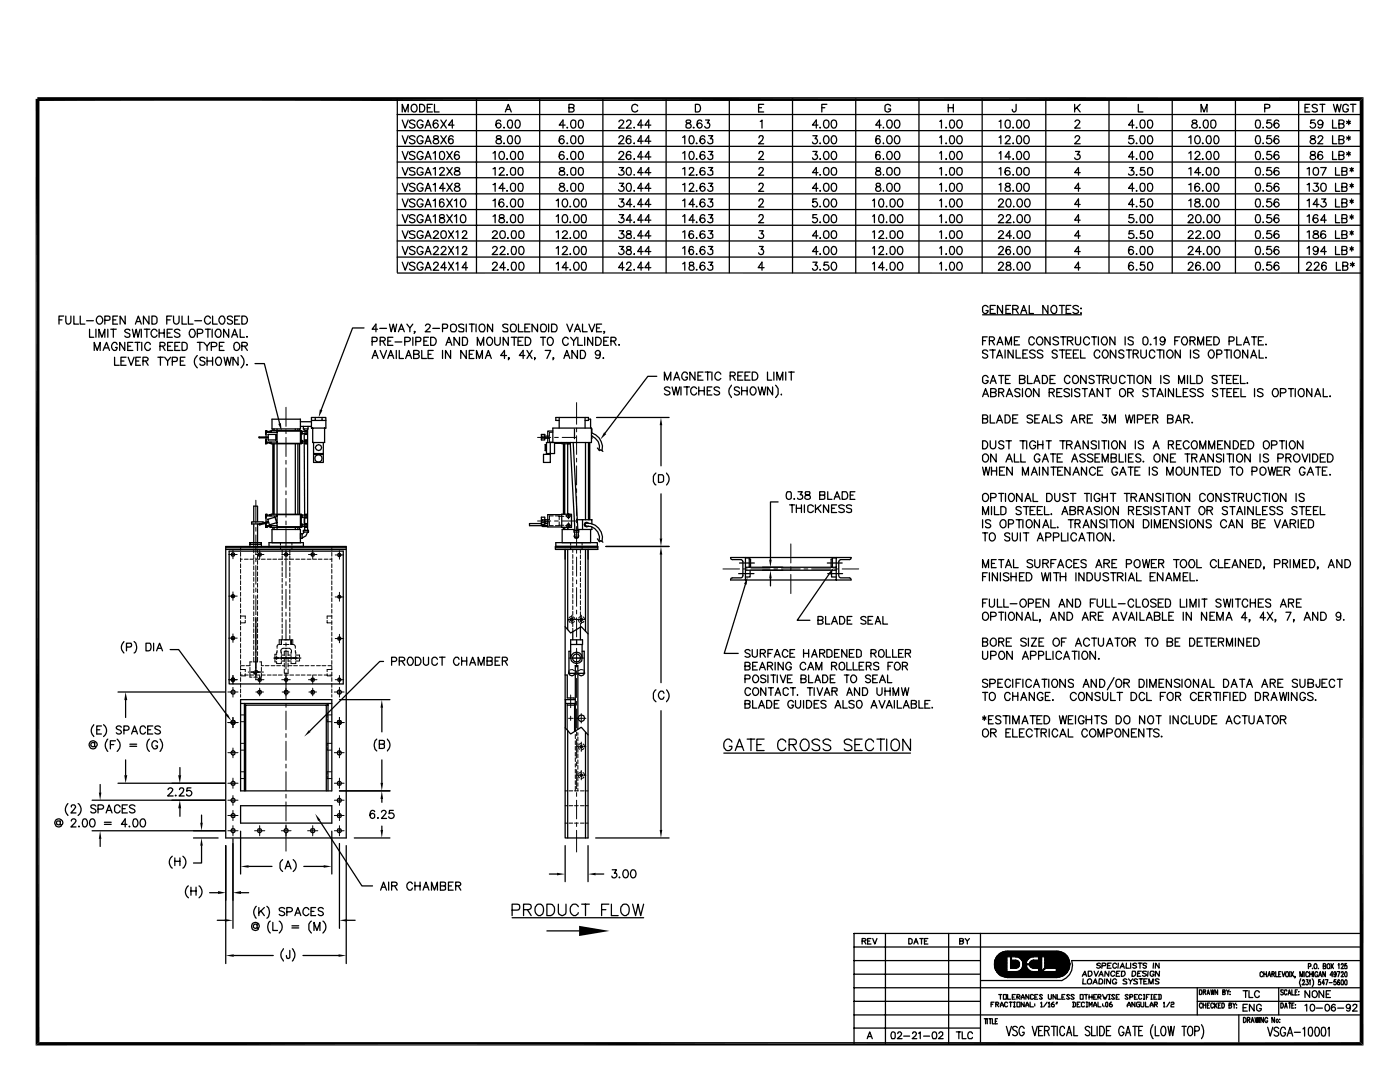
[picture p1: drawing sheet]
<svg xmlns="http://www.w3.org/2000/svg" width="279mm" height="216mm" viewBox="0 0 279 216" stroke-linecap="round" stroke-linejoin="round" font-family="sans-serif">
<g fill="none" stroke="#000" stroke-width=".2">
<path d="M51.1 99.8v4.7M57.1 81.3v3.8M57.1 85.8v.7M57.1 87.3v3.8M57.1 91.9v.7M57.1 93.4v3.8M57.1 97.9v.8M57.1 99.5v3.7M107.3 87.3h2.6M108 87.5h.7M108 87h.7M108.2 87.2l.2 .1-.1 .1z"/>
<path d="M109.7 87.5v.7h.6M110.3 86.3h-.6v.7M110.7 87.3h.7M112.2 87.3h2.7M115.1 80.3v4.4M115.1 85.4v.8M115.1 86.9v3.8M115.1 91.4v.8M115.1 93v3.8M115.1 97.5v.8M115.1 99.1v3.8M45.6 110.6h1.7"/>
<path d="M45.6 118.9h1.7M46.5 109.8v1.7M46.5 118.1v1.7M48 111.6h.4M48 109.3v.5M48 110.2v.8M48 111.3v.8M48 112.5v.8M48 113.6v.8M48 114.8v.8M48 115.9v.8M48 117v.8"/>
<path d="M48 118.2v.7M48 119.3v.7M48.8 111.6h.7M49.9 111.6h.7M50.6 108.3v.9M50.6 109.5v.8M50.6 110.7v.8M50.6 111.8v.8M50.6 112.9v.8M50.6 114.1v.8M50.6 115.2v.8M50.6 116.4v.8"/>
<path d="M50.6 117.5v.8M50.6 118.7v.7M50.6 119.8v.8M51 110.6h1.7M51.1 111.6h.7M51.1 105.2v.8M51.1 106.8v3.8M51.1 111.3v.8M51.1 112.9v3.7M51.1 117.3v.8M51.1 118.9v3.8M51.4 108.3v.9"/>
<path d="M51.4 109.5v.8M51.4 110.7v.8M51.4 111.8v.8M51.4 112.9v.8M51.4 114.1v.8M51.4 115.2v.8M51.4 116.4v.8M51.4 117.5v.8M51.4 118.7v.7M51.4 119.8v.8M51.8 104.6v.1M51.8 109.8v1.7"/>
<path d="M52.2 111.6h.7M53.3 111.6h.8M54.5 111.6h.7M55.6 111.6h.7M56 109.1v.5h.3v.9M56 108.3v.5M56.2 110.6h1.7M56.3 110.9v.8M56.3 112v.8M56.3 113.2v.8M56.3 114.3v.8M56.3 115.4v.8"/>
<path d="M56.3 116.6v.7M56.3 117.7v.7M56.3 118.9v.7M56.3 120v.7M56.7 111.6h.8M56.7 109.6h.8M57.1 104v.7M57.1 105.5v3.8M57.1 109.8v1.7M57.1 111.6v3.7M57.1 116.1v.7M57.1 117.6v3.8"/>
<path d="M57.8 111.6h.8M57.8 110.9v.8M57.8 112v.8M57.8 113.2v.8M57.8 114.3v.8M57.8 115.4v.8M57.8 116.6v.7M57.8 117.7v.7M57.8 118.9v.7M57.8 120v.7M58.3 109.1v.5h-.5v.9M58.3 108.3v.5"/>
<path d="M59 111.6h.8M60.1 111.6h.8M61.3 111.6h.8M61.6 110.6h1.7M62.4 109.8v1.7M62.4 111.6h.8M63.5 111.6h.8M64.7 111.6h.8M65.8 111.6h.4M66.2 109.3v.5M66.2 110.2v.8M66.2 111.3v.8"/>
<path d="M66.2 112.5v.8M66.2 113.6v.8M66.2 114.8v.8M66.2 115.9v.8M66.2 117v.8M66.2 118.2v.7M66.2 119.3v.7M66.9 110.7h1.7M66.9 119.1h1.7M67.7 109.9v1.7M67.7 118.2v1.8M107.3 104h2.6"/>
<path d="M108 103.7h.7M108 104.1h.7M108.2 103.7h.2v.2h-.2zM109.7 104.1v.8h.7M110.4 102.9h-.7v.8M110.7 104h.7M110.8 102.9h.8v.8M111.5 104.8h1M111.5 103h1M111.6 104.1v.8h-.8M112.2 104h2.7M112.9 102.9h1.2"/>
<path d="M112.9 104.9h1.2M113.5 102.4v1.1M113.5 104.3v1.1M113.9 108.3v.5M113.9 109.1v.5h.4v.6M114.3 110.6v.8M114.3 111.8v.7M114.3 112.9v.8M114.3 114v.8M114.3 115.2v.8M114.3 116.3v.8M114.3 117.4v.8"/>
<path d="M114.3 118.6v.8M114.3 119.7v.8M114.6 109.6h.8M115.1 103.5v.8M115.1 105.1v3.8M115.1 109.6v.8M115.1 111.2v3.8M115.1 115.7v.8M115.1 117.3v3.7M115.8 110.7v.8M115.8 111.9v.8M115.8 113v.8"/>
<path d="M115.8 114.2v.7M115.8 115.3v.8M115.8 116.4v.8M115.8 117.6v.8M115.8 118.7v.8M115.8 119.9v.7M116.2 109.1v.5h-.4v.8M116.2 108.3v.5M144.3 113.5h3.3M148.3 113.5h.8M149.9 113.5h3.8M154.4 113.5h.8"/>
<path d="M156 113.5h3.7M157.8 108.5v3.8M157.8 113.1v.8M157.8 114.6v3.8M160.5 113.5h.7M162 113.5h3.8M166.5 113.5h.8M168.1 113.5h3.3M45.5 138.1h2M45.6 135.6h1.7M45.6 127.3h1.7M46.5 126.5v1.7"/>
<path d="M46.5 134.8v1.7M46.5 137.2v1.9M48 134.7h.4M48 120.5v.7M48 121.6v.7M48 122.8v.6M48 123.9v.7M48 125v.7M48 126.1v.8M48 127.2v.8M48 128.4v.8M48 129.5v.8"/>
<path d="M48 130.6v.8M48 131.8v.8M48 132.9v.8M48 134.1v.8h.9v-.5M48 135.2v.8M48 136.4v.8M48 137.5v.8M48 138.6v.5M48 132.8h.8M48 122.9h.9v.5M48 133.6h.9v.4M48.8 134.7h.7"/>
<path d="M48.9 123.8v.5h-.9M49.5 134.1h3.1M49.9 134.7h.7M49.9 134.4v.7h.4M49.9 133.2v.7M50.3 132.1h-.4v.7h-.8M50.6 134.1l.1 .3h.5M50.6 131.1v1h.8v-1M50.6 120.9v.8M50.6 122.1v.7M50.6 123.2v.7M50.6 124.4v.7"/>
<path d="M50.6 125.5v.7M50.6 126.6v.7M50.6 127.8v.7M50.6 128.9v.7M50.6 130v.8M50.6 135.1h.8M50.9 133.8h.4l.2 .3M51 135.6h1.7M51.1 138.1h.6M51.1 134.7h.7M51.1 123.4v.8M51.1 125v3.7"/>
<path d="M51.1 129.4v.8M51.1 131v4.6M51.4 120.9v.8M51.4 122.1v.7M51.4 123.2v.7M51.4 124.4v.7M51.4 125.5v.7M51.4 126.6v.7M51.4 127.8v.7M51.4 128.9v.7M51.4 130v.8M51.7 138.1h.2"/>
<path d="M51.8 134.8v1.7M51.8 137.3v.6M51.8 138v.2M51.8 138.3v.5M51.8 132.1h.4v.7h.4M52 138.1h.6M52.2 134.7h.7M52.2 134.4v.7h-.4M52.2 133.2v.7M52.9 132.8h.8M53.3 134.7h.8M54.1 132.8h.8"/>
<path d="M54.5 134.7h.7M54.7 131.3h1.1M54.9 131.5v.6h.3v.3h.9v-.3M55.2 132.8h.8M55.2 130.9v.7M55.3 129.8l-.1 .7h-.3v.6M55.6 134.7h.7M55.7 128.6l-.3 .1-.1 .7M55.7 128.6h.5M56 131.3h.9M56.1 130.5v-.7v-.3l.4-.1h1.3l.2 .1 .2 .3-.1 .7M56.1 130.7h.6"/>
<path d="M56.1 131.9h.6M56.1 127.7v.9M56.1 130.9v.7M56.2 135.6h1.7M56.2 127.7h-.5v.9M56.3 138.1h.6M56.3 132.8h.4M56.3 126.8v.9h1.5v-.9M56.3 121.1v.8M56.3 122.2v.8M56.3 123.3v.8M56.3 124.5v.8"/>
<path d="M56.3 125.6v.8M56.6 128.6h1.1M56.7 133.5v.9h.8v-.9M56.7 134.7h.8M56.7 130.8v-.8h.8v.8M56.7 131.2v.8M56.7 132.3v.8M57 131.3h.2zM57 138.1h.2M57.1 122.2v.7M57.1 123.7v3.8M57.1 128.3v.6"/>
<path d="M57.1 129.7v3.8M57.1 134.3v5.3M57.2 131.3h.9M57.3 138.1h.5M57.5 132.8h.8M57.5 131.2v.8M57.5 132.3v.8M57.5 130.7h.6M57.5 131.9h.6M57.8 134.7h.8M57.8 121.1v.8M57.8 122.2v.8"/>
<path d="M57.8 123.3v.8M57.8 124.5v.8M57.8 125.6v.8M58 128.6l.8 .1 .1 .2v.5M58 127.7h.4v.9M58.1 127.7v.9M58.1 130.9v.7M58.1 132.1v.3h.9v-.3M58.3 131.3h1.1M58.6 132.8h.8M58.9 129.8l.1 .7M59 134.7h.8"/>
<path d="M59 130.7h.8v.4M59 130.9v.7M59.8 131.5v.4h-.8M59.8 132.8h.7M60.1 134.7h.8M60.9 132.8h.7M61.3 134.7h.8M61.6 135.6h1.7M61.6 138.1h.6M62.1 132.8h.6M62.3 138.1h.2M62.4 134.8v1.7"/>
<path d="M62.4 137.3v.6M62.4 138v.2M62.4 138.3v.5M62.4 134.7h.8M62.6 138.1h.6M63.2 132.8h.7M63.5 134.7h.8M64.3 132.8h.7M64.7 134.7h.8M65.3 123.8v.5h.9M65.5 132.8h.7M65.8 134.7h.4"/>
<path d="M66.2 134.1v.8h-.9v-.5M66.2 120.5v.7M66.2 121.6v.7M66.2 122.8v.6M66.2 123.9v.7M66.2 125v.7M66.2 126.1v.8M66.2 127.2v.8M66.2 128.4v.8M66.2 129.5v.8M66.2 130.6v.8M66.2 131.8v.8"/>
<path d="M66.2 132.9v.8M66.2 135.2v.8M66.2 136.4v.8M66.2 137.5v.8M66.2 138.6v.5M66.2 122.9h-.9v.5M66.2 133.6h-.9v.4M66.7 138.1h2M66.9 135.6h1.7M66.9 127.4h1.7M67.7 126.6v1.7M67.7 134.8v1.7"/>
<path d="M67.7 137.2v1.9M113.3 123.6h1.7M113.5 123.6l.1 .5 .2 .1M113.5 131.3h3.1M113.7 133.7l.5-.1 .4 .2M113.9 138.7v2.5M114.1 122.9l-.6 .4M114.1 122.8v1.7M114.3 120.9v.8M114.3 122v.8M114.3 123.2v.7M114.3 124.3v.7"/>
<path d="M114.3 125.4v.7M114.4 123.1l.4 .5M114.6 139.3v.3M114.6 123.9l-.5 .4M115.1 121.7v.8M115.1 123.3v3.8M115.1 127.8v.8M115.1 129.4v3.7M115.1 133.8v.8M115.1 135.4v3.8M115.1 139.9v.8M115.2 123.6h1.6"/>
<path d="M115.3 123.6l.4 .6M115.8 121v.7M115.8 122.1v.7M115.8 123.3v.7M115.8 124.4v.7M116 122.9l-.5 .4M116 122.8v1.7M116.3 123.1l.4 .5M116.4 133.7l-.5-.1-.5 .2M116.5 123.9v.2l-.5 .2M45.5 150.2h2M45.5 159.7h2"/>
<path d="M45.5 156.3h2M45.5 144.2h2M46.5 143.2v2M46.5 149.3v1.9M46.5 155.3v2M46.5 158.7v2M48 142.7h.9v.5M48 148.3h.9v.5M48 154h.9v.5M48.9 154.8v.6h-.9M48.9 143.5v.5h-.9M48.9 149.2v.5h-.9"/>
<path d="M57.1 140.4v.7M57.1 141.9v3.7M57.1 146.4v.7M57.1 147.9v3.8M57.1 152.5v.7M57.1 154v3.7M57.1 158.5v.7M65.3 149.2v.5h.9M65.3 143.5v.5h.9M65.3 154.8v.6h.9M66.2 142.7h-.9v.5M66.2 148.3h-.9v.5"/>
<path d="M66.2 154h-.9v.5M66.7 150.2h2M66.7 159.7h2M66.7 156.3h2M66.7 144.2h2M67.7 143.2v2M67.7 149.3v1.9M67.7 155.3v2M67.7 158.7v2M112.8 157.8h.4M113.2 140.4v5.2M113.5 143.3h.9"/>
<path d="M113.5 157.8h.8M113.9 142.9v.9M114.6 157.8h.8M114.6 140.4v5.6M114.8 146.5v.9M114.8 147.8v.8M114.8 148.9v.8M114.8 150.1v.8M114.8 151.2v.8M114.8 152.4v.7M114.8 153.5v.8M114.8 154.6v.8"/>
<path d="M114.8 155.8v.7M114.8 156.9v.9M115.1 143.3h1.8M115.1 154.7h1.8M115.1 149h1.8M115.1 141.5v3.8M115.1 146v.8M115.1 147.5v3.8M115.1 152.1v.7M115.1 153.6v3.8M115.1 158.1v.8M115.1 159.7v3.7"/>
<path d="M115.3 148.2v.8l.4 .5M115.3 153.9v.8l.4 .5M115.3 146.2v.5M115.3 147.1v.7M115.3 149.3v.8M115.3 150.4v.8M115.3 151.6v.8M115.3 152.7v.8M115.3 155v.8M115.3 156.2v.7M115.3 157.3v.5M115.8 157.8h.8"/>
<path d="M116 148.3l-.5 .4M116 154l-.5 .3M116 142.4v1.9M116 148.1v1.8M116 153.7v1.9M116.3 148.5h.2l.2 .5M116.3 154.2l.4 .5M116.5 149.3l-.5 .4M116.5 155v.2l-.5 .2M116.9 157.8h.5M45.5 165.8h2M45.5 162.7h2"/>
<path d="M46.5 161.7v2M46.5 164.8v2M50.8 165.8h2M51.8 164.8v2M56.1 165.8h2M57.1 160v3.8M57.1 164.6v5.2M61.4 165.8h2M62.4 164.8v2M66.7 165.8h2M66.7 162.7h2M67.7 161.7v2"/>
<path d="M67.7 164.8v2M112.8 164.2h.4M112.8 160.8h.4M113.5 164.2h.8M113.5 160.8h.8M114.6 164.2h.8M114.6 160.8h.8M115.1 164.2v.7M115.1 165.7v4.3M115.8 164.2h.8M115.8 160.8h.8M116.9 164.2h.5"/>
<path d="M116.9 160.8h.5"/>
</g>
<g fill="none" stroke="#000" stroke-width=".25">
<path d="M79.3 19.6v34.8M95.1 19.7v34.7M107.7 19.7v34.7M120.3 19.7v34.7M132.9 19.7v34.7M145.6 19.7v34.7M158.2 19.7v34.7M170.8 19.7v34.7M183.4 19.7v34.7M196 19.7v34.7M208.7 19.7v34.7M221.3 19.7v34.7"/>
<path d="M233.9 19.7v34.7M246.6 19.7v34.7M259.2 19.7v34.7M79.3 22.9h192.5M79.3 26.1h192.5M79.3 29.2h192.5M79.3 32.3h192.5M79.3 35.5h192.5M79.3 38.7h192.5M80.3 22.3v-1.5l.6 1.5 .6-1.5v1.5M80.3 24l.6 1.6 .6-1.6M80.3 27.1l.6 1.6 .6-1.6"/>
<path d="M80.3 30.2l.6 1.6 .6-1.6M80.3 33.4l.6 1.6 .6-1.6M80.3 39.7l.6 1.6 .6-1.6M80.3 36.6l.6 1.6 .6-1.6M82.2 21a.65 .65 0 0 1 .8-.1 .65 .65 0 0 1 .2 .8 .63 .63 0 0 1-.8 .6 .63 .63 0 0 1-.3-.9zM82.8 24.2a.64 .64 0 0 0-1.1 .1l.2 .2 .8 .4 .1 .2a.6 .6 0 0 1-.4 .5 .6 .6 0 0 1-.7-.3M82.8 27.3a.61 .61 0 0 0-.6-.2 .61 .61 0 0 0-.5 .4l1.1 .7a.6 .6 0 0 1-.4 .5 .6 .6 0 0 1-.7-.3M82.8 30.5a.61 .61 0 0 0-.6-.3 .61 .61 0 0 0-.5 .4l.2 .3 .7 .2 .2 .3a.61 .61 0 0 1-.5 .4 .61 .61 0 0 1-.6-.2M82.8 33.6l-.4-.2a.52 .52 0 0 0-.7 .4l.2 .2 .7 .3 .2 .2a.55 .55 0 0 1-.3 .5 .55 .55 0 0 1-.6-.1l-.2-.1M82.8 40a.61 .61 0 0 0-.6-.3 .61 .61 0 0 0-.5 .4l.9 .5 .2 .3a.61 .61 0 0 1-.5 .4 .61 .61 0 0 1-.6-.2M82.8 36.8a.64 .64 0 0 0-1.1 .1l.2 .3 .8 .3 .1 .2a.6 .6 0 0 1-.4 .5 .6 .6 0 0 1-.7-.3M83.7 20.8h.6a.82 .82 0 0 1 .5 .8 .82 .82 0 0 1-.5 .7h-.6z"/>
<path d="M84.4 24.3a.7 .7 0 0 0-1-.2 .7 .7 0 0 0-.1 1 .56 .56 0 0 0 .7 .5 .56 .56 0 0 0 .4-.7h-.4M84.4 27.5a.55 .55 0 0 0-.4-.4 .55 .55 0 0 0-.6 .2 .76 .76 0 0 0-.1 1 .76 .76 0 0 0 .9 .3l.2-.5h-.4M84.4 30.6a.61 .61 0 0 0-.7-.4 .61 .61 0 0 0-.5 .7 .67 .67 0 0 0 .4 .8 .67 .67 0 0 0 .8-.2v-.3h-.4M84.4 33.8a.68 .68 0 0 0-1-.1 .68 .68 0 0 0 0 1 .68 .68 0 0 0 1-.1v-.2h-.4M84.4 36.9a.7 .7 0 0 0-1-.2 .7 .7 0 0 0-.1 1.1 .56 .56 0 0 0 .7 .4 .56 .56 0 0 0 .4-.7h-.4M84.8 25.6l.6-1.6 .6 1.6M84.8 28.7l.6-1.6 .6 1.6M84.8 31.8l.6-1.6 .6 1.6M84.8 35l.6-1.6 .6 1.6M84.8 38.2l.6-1.6 .6 1.6M85.1 25h.7M85.1 28.2h.7"/>
<path d="M85.1 31.3h.7M85.1 34.4h.7M85.1 37.6h.7M85.3 21.5h.6M86.3 20.8h-1v1.5h1M86.5 30.6l.4-.4v1.6M86.5 33.7l.4-.3v1.6M86.5 36.8l.4-.2v1.6M86.6 27.2v.4a1.03 1.03 0 0 1 1 .6 .52 .52 0 0 1-.7 .5 .52 .52 0 0 1-.4-.7l.9-.4 .1-.3a.6 .6 0 0 0-.9-.1zM86.7 20.8v1.5h.9M87.4 24.2l-.1-.2a.55 .55 0 0 0-.8 .2 .97 .97 0 0 0 .5 1.4 .5 .5 0 0 0 .5-.5 .5 .5 0 0 0-.5-.5 .5 .5 0 0 0-.5 .4M87.7 33.8l.1-.3 .3-.1 .5 .1a.45 .45 0 0 1-.2 .7l-.7 .8h1"/>
<path d="M87.9 30.3l.2-.1a.84 .84 0 0 1 .6 .8 .84 .84 0 0 1-.6 .8l-.4-.3v-.9zM88 24l1.1 1.6M88 27.1l1.1 1.6M88.6 40l-.3-.3-.4 .1-.2 .2v1.1a.5 .5 0 0 0 .8 .1 .5 .5 0 0 0 0-.8 .5 .5 0 0 0-.8 .1v.3M88.8 37.6h-1.1l.7-1v1.6M89.1 24l-1.1 1.6M89.1 27.1l-1.1 1.6M89.2 30.2l1.1 1.6M89.2 33.4l1.1 1.6M89.2 39.7l1.1 1.6M89.2 36.6l1.1 1.6M90.3 30.2l-1.1 1.6"/>
<path d="M90.3 33.4l-1.1 1.6M90.3 39.7l-1.1 1.6M90.3 36.6l-1.1 1.6M90.4 27.3a.45 .45 0 0 0-.6-.1 .9 .9 0 0 0 .2 1.5l.4-.3v-.5a.5 .5 0 0 0-.5-.2 .5 .5 0 0 0-.4 .5M90.6 25h-1.1l.8-1v1.6M90.9 33.5v.4l.8 .4v.6h-.9v-.6l.8-.4 .1-.1-.1-.3-.2-.1zM90.9 36.7v.4l.6 .2 .3 .3a.55 .55 0 0 1-.6 .6 .55 .55 0 0 1-.5-.6l.2-.3 .7-.2 .1-.3a.6 .6 0 0 0-.8-.1zM91.6 30.5a.45 .45 0 0 0-.7-.2 .9 .9 0 0 0 .3 1.5l.4-.2a.46 .46 0 0 0-.2-.7h-.5l-.2 .4M92.1 39.8l.3-.1a.84 .84 0 0 1 .6 .8 .84 .84 0 0 1-.6 .8 .96 .96 0 0 1-.3-1.5zM98.4 30.6l.4-.4v1.6M98.4 33.7l.4-.3v1.6M98.4 36.8l.4-.2v1.6"/>
<path d="M99.2 27.2v.4a1.03 1.03 0 0 1 .9 .6 .52 .52 0 0 1-.6 .5 .52 .52 0 0 1-.4-.7l.8-.4 .1-.3a.6 .6 0 0 0-.8-.1zM99.7 33.8a.44 .44 0 0 1 .5-.4 .44 .44 0 0 1 .3 .6l-.9 1h1.1M99.8 30.3l.3-.1a.84 .84 0 0 1 .6 .8 .84 .84 0 0 1-.6 .8 .96 .96 0 0 1-.3-1.5zM99.9 24.2l-.1-.2a.55 .55 0 0 0-.7 .2 .97 .97 0 0 0 .4 1.4 .5 .5 0 0 0 .5-.5 .5 .5 0 0 0-.5-.5 .5 .5 0 0 0-.5 .4M100.5 40l-.3-.3a.84 .84 0 0 0-.6 .8 .84 .84 0 0 0 .6 .8 .5 .5 0 0 0 .4-.5 .5 .5 0 0 0-.5-.5 .5 .5 0 0 0-.5 .5M100.6 25.4v.2l.1-.1M100.6 28.5l-.1 .1h.2M100.8 37.6h-1.2l.7-1v1.6M100.8 22.3l.6-1.5 .6 1.5M101 21.8h.8M101.2 31.7v.1l.1-.1M101.2 34.9h.1"/>
<path d="M101.2 38v.2l.1-.1M101.5 24a.45 .45 0 0 1 .7 .2l.1 .4a.85 .85 0 0 1-.4 1h-.2a1.02 1.02 0 0 1-.2-1.6zM101.5 27.2l.4-.1a.93 .93 0 0 1 .3 1.3l-.1 .2-.4 .1a1.02 1.02 0 0 1-.2-1.5zM101.9 36.8a.54 .54 0 0 1 1 0v1l-.2 .3-.4 .1a.99 .99 0 0 1-.4-1.4zM102.1 30.3h.6l.2 .3v.9l-.2 .2-.4 .1a1.02 1.02 0 0 1-.2-1.5zM102.1 33.5a.55 .55 0 0 1 .8 .2v1a.55 .55 0 0 1-1 0 1.15 1.15 0 0 1 .2-1.2zM102.1 39.8h.6l.2 .2v1l-.2 .2-.4 .1a1.02 1.02 0 0 1-.2-1.5zM103 24a.52 .52 0 0 1 .7 .2 .87 .87 0 0 1-.5 1.4 .99 .99 0 0 1-.3-1.4zM103 27.2l.2-.1a.84 .84 0 0 1 .6 .8 .84 .84 0 0 1-.6 .8 .93 .93 0 0 1-.3-1.3zM103.6 30.3a.48 .48 0 0 1 .7 .3l.1 .3a.85 .85 0 0 1-.4 .9h-.2a.93 .93 0 0 1-.3-1.2zM103.6 33.5a.52 .52 0 0 1 .7 .2v1a.47 .47 0 0 1-.4 .3 .47 .47 0 0 1-.4-.3l-.1-.6zM103.6 36.7a.52 .52 0 0 1 .7 .1l.1 .4a.85 .85 0 0 1-.4 1h-.2a.99 .99 0 0 1-.3-1.4z"/>
<path d="M103.6 39.8a.48 .48 0 0 1 .7 .2l.1 .4a.85 .85 0 0 1-.4 .9h-.2a.93 .93 0 0 1-.3-1.3zM111.8 33.5v.4l.8 .4v.6h-.9v-.6l.8-.4 .1-.1-.1-.3-.2-.1zM111.8 36.7v.4l.6 .2 .3 .3a.55 .55 0 0 1-.5 .6 .55 .55 0 0 1-.6-.6l.3-.3 .6-.2 .1-.3a.6 .6 0 0 0-.8-.1zM112.4 39.8l.3-.1a.84 .84 0 0 1 .6 .8 .84 .84 0 0 1-.6 .8 .96 .96 0 0 1-.3-1.5zM112.5 27.3l-.3-.2a.84 .84 0 0 0-.6 .8 .84 .84 0 0 0 .6 .8 .5 .5 0 0 0 .4-.6 .5 .5 0 0 0-.5-.4 .5 .5 0 0 0-.5 .5M112.5 30.5l-.3-.3a.84 .84 0 0 0-.6 .8 .84 .84 0 0 0 .6 .8l.3-.2a.46 .46 0 0 0-.1-.7h-.5l-.3 .4M112.8 25h-1.2l.8-1v1.6M113.2 25.4v.2l.1-.1M113.2 28.5l-.1 .1h.2M113.2 31.7h-.1h.2M113.2 34.9h.1M113.2 38l-.1 .1h.2"/>
<path d="M113.5 21.5h.9l.2-.3-.1-.3-1-.1v1.5h.7l.4-.2-.1-.4-.3-.2M114 36.8a.54 .54 0 0 1 .9 0v1l-.2 .3-.4 .1a.99 .99 0 0 1-.3-1.4zM114.1 24a.55 .55 0 0 1 .8 .2v1l-.2 .3-.4 .1a1.02 1.02 0 0 1-.2-1.6zM114.1 27.2h.6l.2 .2v1l-.2 .2-.4 .1a1.02 1.02 0 0 1-.2-1.5zM114.1 30.3h.6l.2 .3v.9l-.2 .2-.4 .1a1.02 1.02 0 0 1-.2-1.5zM114.1 33.5a.55 .55 0 0 1 .8 .2v1a.55 .55 0 0 1-.9 0 1.15 1.15 0 0 1 .1-1.2zM114.7 39.8l.2-.1a.81 .81 0 0 1 .7 .8 .81 .81 0 0 1-.7 .8 1.02 1.02 0 0 1-.2-1.5zM115.6 24a.52 .52 0 0 1 .7 .2 .87 .87 0 0 1-.5 1.4 .99 .99 0 0 1-.3-1.4zM115.6 27.2l.2-.1a.84 .84 0 0 1 .6 .8 .84 .84 0 0 1-.6 .8 .93 .93 0 0 1-.3-1.3zM115.6 30.3l.2-.1a.84 .84 0 0 1 .6 .8 .84 .84 0 0 1-.6 .8 .93 .93 0 0 1-.3-1.2zM115.6 33.5a.52 .52 0 0 1 .7 .2 1.02 1.02 0 0 1-.3 1.3l-.4-.1-.1-.2-.1-.6zM115.6 36.7a.52 .52 0 0 1 .7 .1 .87 .87 0 0 1-.5 1.4 .99 .99 0 0 1-.3-1.4z"/>
<path d="M116.2 39.8a.48 .48 0 0 1 .7 .2l.1 .4a.85 .85 0 0 1-.4 .9h-.2a.93 .93 0 0 1-.3-1.3zM123.5 30.6a.46 .46 0 0 1 .6-.4 .46 .46 0 0 1 .3 .7l-.9 .9h1.1M123.5 27.5a.44 .44 0 0 1 .6-.4 .44 .44 0 0 1 .3 .6l-.9 1h1.1M123.5 24.3a.44 .44 0 0 1 .6-.4 .44 .44 0 0 1 .3 .6l-.9 1.1h1.1M123.6 39.7h.9l-.5 .6a.54 .54 0 0 1 .5 .5 .54 .54 0 0 1-.4 .6 .54 .54 0 0 1-.6-.4M123.6 36.6h.9l-.5 .6a.54 .54 0 0 1 .5 .4 .54 .54 0 0 1-.4 .6 .54 .54 0 0 1-.6-.4M123.6 33.4h.9l-.5 .6a.48 .48 0 0 1 .6 .4 .48 .48 0 0 1-.6 .6l-.5-.1v-.2M125.1 36.8a.47 .47 0 0 1 .4-.2 .47 .47 0 0 1 .4 .2l.1 .4a.85 .85 0 0 1-.4 1h-.2a.99 .99 0 0 1-.3-1.4zM125.1 24.3l.2-.3 .6 .1v.4l-.9 1.1h1M125.2 33.5a.45 .45 0 0 1 .7 .2v1a.47 .47 0 0 1-.4 .3 .47 .47 0 0 1-.4-.3 1.15 1.15 0 0 1 .1-1.2zM125.9 30.5a.45 .45 0 0 0-.7-.2 .9 .9 0 0 0 .3 1.5l.4-.2v-.5l-.2-.2h-.5l-.2 .4M125.9 27.3a.45 .45 0 0 0-.7-.1 .9 .9 0 0 0 .3 1.5l.4-.3v-.5a.5 .5 0 0 0-.6-.2 .5 .5 0 0 0-.3 .5"/>
<path d="M126.5 34.9l.1 .1zM126.6 38v.1M126.6 31.7h.1M126.6 28.5v.1M126.6 25.4v.1M127.3 21.2a.72 .72 0 0 0-1.3 .2 .72 .72 0 0 0 .8 .9l.5-.3M128.4 37.6h-1.1l.6-1v1.6M128.4 31.3h-1.1l.6-1.1v1.6M128.4 28.2h-1.1l.6-1.1v1.6M128.4 25h-1.1l.6-1v1.6M128.4 34.4h-1.1l.6-1v1.6M129.9 37.6h-1.2l.8-1v1.6"/>
<path d="M129.9 31.3h-1.2l.8-1.1v1.6M129.9 28.2h-1.2l.8-1.1v1.6M129.9 25h-1.2l.8-1v1.6M129.9 34.4h-1.2l.8-1v1.6M136.2 27.4l.5-.3v1.6M136.2 30.6l.5-.4v1.6M136.2 33.7l.5-.3v1.6M136.2 36.8l.5-.2v1.6M137 24l-.1 .3 .3 .2a.64 .64 0 0 1 .6 .9 .63 .63 0 0 1-.9 0v-.5l.9-.6-.2-.3zM137.6 33.8v-.3l.2-.1h.4l.2 .3-.1 .5-.8 .8h1M137.6 36.9v-.2l.2-.1h.4l.2 .2-.1 .6-.8 .8h1M137.7 27.2l.2-.1a.84 .84 0 0 1 .6 .8 .84 .84 0 0 1-.6 .8 .93 .93 0 0 1-.3-1.3z"/>
<path d="M137.7 30.3l.2-.1a.84 .84 0 0 1 .6 .8 .84 .84 0 0 1-.6 .8 .93 .93 0 0 1-.3-1.2zM138.4 25.4v.2l.1-.1M138.8 20.8h.5a.82 .82 0 0 1 .5 .8 .82 .82 0 0 1-.5 .7h-.5zM139 28.5v.2l.1-.1M139 31.7v.1l.1-.1M139 34.9h.1M139 38v.2l.1-.1M140 24.2a.47 .47 0 0 0-.4-.3 .47 .47 0 0 0-.4 .3 1.05 1.05 0 0 0 .3 1.4 .51 .51 0 0 0 .6-.5 .51 .51 0 0 0-.4-.5 .51 .51 0 0 0-.6 .4M140.6 27.3l-.3-.2a.86 .86 0 0 0-.6 .8 .86 .86 0 0 0 .5 .8 .5 .5 0 0 0 .5-.5 .5 .5 0 0 0-.5-.5 .5 .5 0 0 0-.5 .5M140.6 30.5l-.3-.3a.86 .86 0 0 0-.6 .8 .86 .86 0 0 0 .5 .8l.4-.2a.46 .46 0 0 0-.1-.7h-.5l-.3 .4M140.6 33.6v-.1a.55 .55 0 0 0-.8 .2 .99 .99 0 0 0 .2 1.2 .48 .48 0 0 0 .6-.1 .48 .48 0 0 0 0-.6 .55 .55 0 0 0-.9 .2M140.6 36.8v-.1a.55 .55 0 0 0-.8 .1 .97 .97 0 0 0 .4 1.4 .5 .5 0 0 0 .5-.5 .5 .5 0 0 0-.4-.5 .5 .5 0 0 0-.6 .4"/>
<path d="M140.6 40l-.3-.3a.86 .86 0 0 0-.6 .8 .86 .86 0 0 0 .5 .8 .5 .5 0 0 0 .5-.5 .5 .5 0 0 0-.5-.5 .5 .5 0 0 0-.5 .5M140.8 24h.8l-.5 .5a.52 .52 0 0 1 .5 .8 .52 .52 0 0 1-.9 .1l-.1-.2M141.4 27.1h.8l-.5 .6 .5 .1v.6a.56 .56 0 0 1-.5 .3 .56 .56 0 0 1-.5-.3M141.4 30.2h.8l-.5 .7 .5 .1v.6a.56 .56 0 0 1-.5 .3 .56 .56 0 0 1-.5-.4M141.4 33.4h.8l-.5 .6 .5 .2v.6l-.6 .2-.4-.3M141.4 36.6h.8l-.5 .6 .5 .1v.6a.56 .56 0 0 1-.5 .3 .56 .56 0 0 1-.5-.4M141.4 39.7h.8l-.5 .6 .5 .2v.6a.56 .56 0 0 1-.5 .2 .56 .56 0 0 1-.5-.3M151.4 21.5h.6M151.5 27.5l.1-.3 .1-.1 .5 .1 .1 .3-.1 .4-.8 .8h1M151.5 30.6l.1-.3 .1-.1 .5 .1 .1 .4-.1 .4-.8 .7h1M151.5 33.8l.2-.4h.4l.2 .3-.1 .5-.8 .8h1M151.5 36.9l.2-.3h.4l.2 .2-.1 .6-.8 .8h1"/>
<path d="M151.7 24.2h.2l.2-.2v1.6M152.4 20.8h-1v1.5h1M162.2 27.1h.9l-.4 .6a.51 .51 0 0 1 .3 .8 .51 .51 0 0 1-.9-.1M162.2 30.2h.9l-.4 .7h.3a.53 .53 0 0 1-.1 .8 .53 .53 0 0 1-.8-.2M163 39.7h-.8v.7a.54 .54 0 0 1 .9 0 .54 .54 0 0 1-.2 .8 .54 .54 0 0 1-.8-.2M163.2 25h-1.1l.8-1v1.6M163.2 34.4h-1.1l.8-1v1.6M163.2 37.6h-1.1l.8-1v1.6M163.7 25.4l-.1 .1h.2M163.7 28.5l-.1 .1h.2M163.7 31.7h-.1h.2M163.7 34.9h.1"/>
<path d="M163.7 38l-.1 .1h.2M164 21.5h.6M164.4 36.8a.55 .55 0 0 1 1 0 .78 .78 0 0 1 0 .9 .78 .78 0 0 1-.8 .4 1.27 1.27 0 0 1-.2-1.3zM164.6 24a.55 .55 0 0 1 .8 .2 .78 .78 0 0 1 0 .9 .78 .78 0 0 1-.8 .4 1.12 1.12 0 0 1 0-1.5zM164.6 27.2l.3-.1a.84 .84 0 0 1 .6 .8 .84 .84 0 0 1-.6 .8 .96 .96 0 0 1-.3-1.5zM164.6 30.3l.3-.1a.84 .84 0 0 1 .6 .8 .84 .84 0 0 1-.6 .8 .96 .96 0 0 1-.3-1.5zM164.6 33.5a.55 .55 0 0 1 .8 .2 .95 .95 0 0 1-.5 1.3l-.3-.1a1.02 1.02 0 0 1 0-1.4zM164.6 39.8l.3-.1a.84 .84 0 0 1 .6 .8 .84 .84 0 0 1-.6 .8 .96 .96 0 0 1-.3-1.5zM165 20.8h-1v1.5M166 36.8a.54 .54 0 0 1 .9 0 .78 .78 0 0 1 .1 .9 .78 .78 0 0 1-.9 .4 1.27 1.27 0 0 1-.1-1.3zM166.1 24a.55 .55 0 0 1 .8 .2 .78 .78 0 0 1 .1 .9 .78 .78 0 0 1-.9 .4 1.12 1.12 0 0 1 0-1.5zM166.1 27.2l.2-.1a.81 .81 0 0 1 .7 .8 .81 .81 0 0 1-.7 .8 1.02 1.02 0 0 1-.2-1.5z"/>
<path d="M166.1 30.3l.2-.1a.81 .81 0 0 1 .7 .8 .81 .81 0 0 1-.7 .8 1.02 1.02 0 0 1-.2-1.5zM166.1 33.5a.55 .55 0 0 1 .8 .2 .95 .95 0 0 1-.4 1.3l-.4-.1a1.02 1.02 0 0 1 0-1.4zM166.1 39.8l.2-.1a.81 .81 0 0 1 .7 .8 .81 .81 0 0 1-.7 .8 1.02 1.02 0 0 1-.2-1.5zM174.9 33.5l-.1 .3a.67 .67 0 0 0 .8 .4l.2 .2-.1 .5-.6 .1-.3-.3a.73 .73 0 0 1 .8-.8v-.4zM174.9 36.7l-.1 .2a.67 .67 0 0 0 .8 .4l.2 .5-.4 .4-.5-.1-.1-.5a.84 .84 0 0 1 .8-.5v-.4zM175.6 39.8l.3-.1a.93 .93 0 0 1 .4 1.3l-.1 .2-.4 .1a1.02 1.02 0 0 1-.2-1.5zM175.6 27.3v-.1a.48 .48 0 0 0-.8 .2v.8l.1 .4a.48 .48 0 0 0 .7-.1 .48 .48 0 0 0-.1-.6 .48 .48 0 0 0-.7 0v.3M175.6 30.5v-.2a.48 .48 0 0 0-.8 .3v.7l.1 .4h.6l.2-.3-.2-.5h-.6l-.1 .4M175.9 25h-1.1l.7-1v1.6M176.3 28.5v.2l.1-.1M176.3 31.7v.1l.1-.1M176.3 34.9h.1"/>
<path d="M176.3 38v.2l.1-.1M176.3 25.4v.2l.1-.1M177 36.8a.55 .55 0 0 1 1 0 .87 .87 0 0 1-.5 1.4 .91 .91 0 0 1-.5-1.4zM177.2 27.2l.3-.1a.84 .84 0 0 1 .6 .8 .84 .84 0 0 1-.6 .8 .96 .96 0 0 1-.3-1.5zM177.2 30.3l.3-.1a.84 .84 0 0 1 .6 .8 .84 .84 0 0 1-.6 .8 .96 .96 0 0 1-.3-1.5zM177.2 33.5a.52 .52 0 0 1 .8 .2 1.02 1.02 0 0 1-.4 1.3l-.4-.1a1.02 1.02 0 0 1 0-1.4zM177.2 24a.52 .52 0 0 1 .8 .2 .87 .87 0 0 1-.5 1.4 .96 .96 0 0 1-.3-1.6zM177.7 21.2l-.4-.4-.6 .2v1.2l.3 .1 .6-.1 .1-.5h-.4M177.8 39.8l.3-.1a.84 .84 0 0 1 .6 .8 .84 .84 0 0 1-.6 .8l-.5-.3v-1zM178.6 36.8a.54 .54 0 0 1 .9 0 .78 .78 0 0 1 .1 .9 .78 .78 0 0 1-.9 .4 1.27 1.27 0 0 1-.1-1.3zM178.7 27.2l.2-.1a.81 .81 0 0 1 .7 .8 .81 .81 0 0 1-.7 .8 1.02 1.02 0 0 1-.2-1.5zM178.7 30.3l.2-.1a.81 .81 0 0 1 .7 .8 .81 .81 0 0 1-.7 .8 1.02 1.02 0 0 1-.2-1.5z"/>
<path d="M178.7 33.5a.55 .55 0 0 1 .8 .2 .95 .95 0 0 1-.4 1.3l-.4-.1a1.02 1.02 0 0 1 0-1.4zM178.7 24a.55 .55 0 0 1 .8 .2 .78 .78 0 0 1 .1 .9 .78 .78 0 0 1-.9 .4 1.12 1.12 0 0 1 0-1.5zM179.3 39.8l.3-.1a.84 .84 0 0 1 .6 .8 .84 .84 0 0 1-.6 .8 .96 .96 0 0 1-.3-1.5zM187.5 24.2l.4-.2v1.6M187.5 27.4l.4-.3v1.6M187.5 30.6l.4-.4v1.6M187.5 33.7l.4-.3v1.6M187.5 36.8l.4-.2v1.6M188.8 25.4v.2l.1-.1M188.8 28.5l-.1 .1h.2M188.8 31.7h-.1h.2M188.8 34.9h.1"/>
<path d="M188.8 38l-.1 .1h.2M189.2 21.5h1.1M189.2 20.8v1.5M189.7 24a.52 .52 0 0 1 .7 .2 .87 .87 0 0 1-.5 1.4 .99 .99 0 0 1-.3-1.4zM189.7 27.2l.2-.1a.84 .84 0 0 1 .6 .8 .84 .84 0 0 1-.6 .8 .93 .93 0 0 1-.3-1.3zM189.7 30.3l.2-.1a.84 .84 0 0 1 .6 .8 .84 .84 0 0 1-.6 .8 .93 .93 0 0 1-.3-1.2zM189.7 33.5a.52 .52 0 0 1 .7 .2 1.02 1.02 0 0 1-.3 1.3l-.4-.1-.1-.2-.1-.6zM189.7 36.7a.52 .52 0 0 1 .7 .1 .87 .87 0 0 1-.5 1.4 .99 .99 0 0 1-.3-1.4zM189.7 39.8l.2-.1a.84 .84 0 0 1 .6 .8 .84 .84 0 0 1-.6 .8 .93 .93 0 0 1-.3-1.3zM190.3 20.8v1.5M191 36.8a.55 .55 0 0 1 .9 0 .87 .87 0 0 1-.5 1.4 .91 .91 0 0 1-.4-1.4zM191.2 24a.52 .52 0 0 1 .7 .2 .87 .87 0 0 1-.5 1.4 .96 .96 0 0 1-.2-1.6z"/>
<path d="M191.2 27.2l.2-.1a.84 .84 0 0 1 .6 .8 .84 .84 0 0 1-.6 .8 .96 .96 0 0 1-.2-1.5zM191.2 30.3l.2-.1a.84 .84 0 0 1 .6 .8 .84 .84 0 0 1-.6 .8 .96 .96 0 0 1-.2-1.5zM191.2 33.5a.52 .52 0 0 1 .7 .2 1.02 1.02 0 0 1-.3 1.3l-.4-.1a1.02 1.02 0 0 1 0-1.4zM191.2 39.8l.2-.1a.84 .84 0 0 1 .6 .8 .84 .84 0 0 1-.6 .8 .96 .96 0 0 1-.2-1.5zM199.4 36.8h.2l.1-.2v1.6M199.4 33.7l.3-.3v1.6M199.4 30.6l.3-.4v1.6M199.4 27.4l.3-.3v1.6M199.4 24.2h.2l.1-.2v1.6M200.7 24.2a.54 .54 0 0 1 .9 0v1l-.2 .3-.4 .1a.99 .99 0 0 1-.3-1.4zM200.7 27.5a.44 .44 0 0 1 .5-.4 .44 .44 0 0 1 .3 .6l-.9 1h1M200.8 36.7v.4l.8 .4v.5l-.3 .2a.51 .51 0 0 1-.7-.6l.2-.3 .7-.2 .1-.3a.6 .6 0 0 0-.8-.1z"/>
<path d="M201 39.8l.3-.1a.93 .93 0 0 1 .4 1.3l-.1 .2-.4 .1a1.02 1.02 0 0 1-.2-1.5zM201.5 33.6l-.1-.1a.52 .52 0 0 0-.7 .2 .91 .91 0 0 0 .3 1.3l.5-.2v-.6l-.5-.2-.3 .2-.1 .2M201.7 31.3h-1.1l.7-1.1v1.6M202.2 38l-.1 .1h.2M202.2 34.9h.1M202.2 31.7h-.1h.2M202.2 28.5l-.1 .1h.2M202.2 25.4l-.1 .1h.2M202.8 20.8v1.2l-.4 .3a.44 .44 0 0 1-.4-.5M203 36.7a.52 .52 0 0 1 .8 .1 .87 .87 0 0 1-.5 1.4 .99 .99 0 0 1-.3-1.4zM203 33.5a.52 .52 0 0 1 .8 .2 1.02 1.02 0 0 1-.3 1.3l-.5-.1v-.2l-.1-.6zM203 30.3l.3-.1a.84 .84 0 0 1 .6 .8 .84 .84 0 0 1-.6 .8 .93 .93 0 0 1-.3-1.2z"/>
<path d="M203 27.2l.3-.1a.84 .84 0 0 1 .6 .8 .84 .84 0 0 1-.6 .8 .93 .93 0 0 1-.3-1.3zM203 24a.52 .52 0 0 1 .8 .2 .87 .87 0 0 1-.5 1.4 .99 .99 0 0 1-.3-1.4zM203.2 39.8l.3-.1a.84 .84 0 0 1 .6 .8 .84 .84 0 0 1-.6 .8 .96 .96 0 0 1-.3-1.5zM204.4 36.8a.55 .55 0 0 1 .9 0 .87 .87 0 0 1-.5 1.4 .91 .91 0 0 1-.4-1.4zM204.4 33.7a.55 .55 0 0 1 .9 0 1.02 1.02 0 0 1-.3 1.3l-.4-.1a1.15 1.15 0 0 1-.2-1.2zM204.4 24.2a.55 .55 0 0 1 .9 0 .87 .87 0 0 1-.5 1.4 .91 .91 0 0 1-.4-1.4zM204.6 30.3l.2-.1a.84 .84 0 0 1 .6 .8 .84 .84 0 0 1-.6 .8 .96 .96 0 0 1-.2-1.5zM204.6 27.2l.2-.1a.84 .84 0 0 1 .6 .8 .84 .84 0 0 1-.6 .8 .96 .96 0 0 1-.2-1.5zM204.7 39.8l.3-.1a.84 .84 0 0 1 .6 .8 .84 .84 0 0 1-.6 .8 .96 .96 0 0 1-.3-1.5zM214.5 20.8v1.5M214.6 27.5a.44 .44 0 0 1 .5-.4 .44 .44 0 0 1 .3 .6l-.9 1h1.1M214.6 24.3a.44 .44 0 0 1 .5-.4 .44 .44 0 0 1 .3 .6l-.9 1.1h1.1"/>
<path d="M214.6 30.2h.9l-.5 .7h.4a.56 .56 0 0 1-.1 .9 .56 .56 0 0 1-.8-.3M214.9 21.5l.7 .8M215.6 34.4h-1.1l.7-1v1.6M215.6 37.6h-1.1l.7-1v1.6M215.6 20.8l-1.1 1M225.4 33.4h.8l-.5 .6a.48 .48 0 0 1 .6 .4 .48 .48 0 0 1-.5 .6l-.5-.1-.1-.2M226.2 27.1h-.8l-.1 .7a.58 .58 0 0 1 .9-.1 .58 .58 0 0 1-.1 .9 .58 .58 0 0 1-.9-.2M226.3 25h-1.1l.8-1v1.6M226.3 37.6h-1.1l.8-1v1.6M226.3 31.3h-1.1l.8-1.1v1.6M226.8 25.4l-.1 .1h.2M226.8 28.5l-.1 .1h.2"/>
<path d="M226.8 38l-.1 .1h.2M226.8 31.7h-.1h.2M226.8 34.9h.1M227.2 20.8v1.5h.9M227.7 24a.52 .52 0 0 1 .7 .2l.1 .4a.85 .85 0 0 1-.4 1h-.2a.99 .99 0 0 1-.3-1.4zM227.7 27.2a.48 .48 0 0 1 .7 .2l.1 .4a.85 .85 0 0 1-.4 .9h-.2a.93 .93 0 0 1-.3-1.3zM227.7 36.7a.52 .52 0 0 1 .7 .1l.1 .4a.85 .85 0 0 1-.4 1h-.2a.99 .99 0 0 1-.3-1.4zM227.7 30.3a.48 .48 0 0 1 .7 .3l.1 .3a.85 .85 0 0 1-.4 .9h-.2a.93 .93 0 0 1-.3-1.2zM228.4 39.7h-.7l-.1 .7a.55 .55 0 0 1 .7-.1 .55 .55 0 0 1 .2 .6l-.1 .3a.54 .54 0 0 1-.9-.2M228.4 33.4h-.7l-.1 .7a.56 .56 0 0 1 .8-.1l.1 .4a.55 .55 0 0 1-.3 .5 .55 .55 0 0 1-.7-.2M229 36.8a.55 .55 0 0 1 1 0 .87 .87 0 0 1-.5 1.4l-.5-.4zM229.2 24a.52 .52 0 0 1 .8 .2 .87 .87 0 0 1-.5 1.4l-.5-.4v-1z"/>
<path d="M229.2 27.2l.3-.1a.84 .84 0 0 1 .6 .8 .84 .84 0 0 1-.6 .8l-.5-.3v-1zM229.2 39.8l.3-.1a.84 .84 0 0 1 .6 .8 .84 .84 0 0 1-.6 .8l-.5-.3v-1zM229.2 30.3l.3-.1a.84 .84 0 0 1 .6 .8 .84 .84 0 0 1-.6 .8l-.5-.3v-.9zM229.2 33.5a.52 .52 0 0 1 .8 .2 1.02 1.02 0 0 1-.4 1.3l-.6-.3v-1zM237.2 33.7l.5-.3v1.6M237.2 36.8l.5-.2v1.6M237.2 27.4l.5-.3v1.6M237.2 30.6l.5-.4v1.6M238 24v.5l.7 .2 .2 .3a.55 .55 0 0 1-.5 .6 .55 .55 0 0 1-.6-.6l.3-.3 .7-.2 .1-.3a.6 .6 0 0 0-.9-.2zM238.5 30.6a.46 .46 0 0 1 .6-.4 .46 .46 0 0 1 .3 .7l-1 .9h1.1M238.6 39.8v.4a1.03 1.03 0 0 1 .9 .6 .52 .52 0 0 1-.6 .5 .52 .52 0 0 1-.4-.7l.9-.4v-.2a.6 .6 0 0 0-.8-.2zM238.7 27.2l.2-.1a.84 .84 0 0 1 .6 .8 .84 .84 0 0 1-.6 .8 .96 .96 0 0 1-.2-1.5z"/>
<path d="M239.4 36.8l-.1-.1a.55 .55 0 0 0-.8 .1 .97 .97 0 0 0 .4 1.4 .5 .5 0 0 0 .5-.5 .5 .5 0 0 0-.4-.5 .5 .5 0 0 0-.6 .4M239.4 25.4v.2l.1-.1M239.6 34.4h-1.2l.8-1v1.6M239.7 22.3v-1.5l.6 1.5 .6-1.5v1.5M240 34.9h.1M240 38v.1h.1M240 28.5v.1h.1M240 31.7h.1M240.4 24a.45 .45 0 0 1 .7 .2v.4a.85 .85 0 0 1-.4 1h-.2a1.02 1.02 0 0 1-.1-1.6zM240.8 36.8a.47 .47 0 0 1 .4-.2 .47 .47 0 0 1 .4 .2l.1 .4a.85 .85 0 0 1-.4 1h-.2a.99 .99 0 0 1-.3-1.4zM241 39.8l.3-.1a.93 .93 0 0 1 .3 1.3v.2l-.5 .1a1.02 1.02 0 0 1-.1-1.5zM241 33.5a.45 .45 0 0 1 .6 .2v1a.47 .47 0 0 1-.4 .3 .47 .47 0 0 1-.4-.3 1.15 1.15 0 0 1 .2-1.2z"/>
<path d="M241 27.2l.3-.1a.93 .93 0 0 1 .3 1.3v.2l-.5 .1a1.02 1.02 0 0 1-.1-1.5zM241 30.3l.3-.1a.93 .93 0 0 1 .3 1.3v.2l-.5 .1a1.02 1.02 0 0 1-.1-1.5zM241.8 24a.52 .52 0 0 1 .8 .2 .87 .87 0 0 1-.5 1.4l-.5-.4v-1zM242.4 39.8l.3-.1a.84 .84 0 0 1 .6 .8 .84 .84 0 0 1-.6 .8 .93 .93 0 0 1-.4-1.3zM242.4 33.5a.52 .52 0 0 1 .8 .2 1.02 1.02 0 0 1-.4 1.3l-.4-.1-.1-.2-.1-.6zM242.4 36.7a.52 .52 0 0 1 .8 .1 .87 .87 0 0 1-.5 1.4 .99 .99 0 0 1-.4-1.4zM242.4 27.2l.3-.1a.84 .84 0 0 1 .6 .8 .84 .84 0 0 1-.6 .8 .93 .93 0 0 1-.4-1.3zM242.4 30.3l.3-.1a.84 .84 0 0 1 .6 .8 .84 .84 0 0 1-.6 .8 .93 .93 0 0 1-.4-1.2zM250.7 24a.52 .52 0 0 1 .8 .2l.1 .4a.85 .85 0 0 1-.5 1h-.1a.99 .99 0 0 1-.4-1.4zM250.7 27.2a.48 .48 0 0 1 .8 .2l.1 .4a.85 .85 0 0 1-.5 .9h-.1a.93 .93 0 0 1-.4-1.3zM250.7 30.3a.48 .48 0 0 1 .8 .3l.1 .3a.85 .85 0 0 1-.5 .9h-.1a.93 .93 0 0 1-.4-1.2zM250.7 33.5a.52 .52 0 0 1 .8 .2v1a.47 .47 0 0 1-.5 .3 .47 .47 0 0 1-.4-.3l-.1-.6z"/>
<path d="M250.7 36.7a.52 .52 0 0 1 .8 .1l.1 .4a.85 .85 0 0 1-.5 1h-.1a.99 .99 0 0 1-.4-1.4zM250.7 39.8a.48 .48 0 0 1 .8 .2l.1 .4a.85 .85 0 0 1-.5 .9h-.1a.93 .93 0 0 1-.4-1.3zM252.1 25.4v.2v-.1M252.1 28.5v.2v-.1M252.1 31.7v.1v-.1M252.1 34.9h.1M252.1 38v.2v-.1M252.4 21.6l.9-.1v-.6l-.9-.1v1.5M253.7 24h-.8l-.1 .6a.58 .58 0 0 1 .9 0 .58 .58 0 0 1-.1 .9 .58 .58 0 0 1-.9-.3M253.7 27.1h-.8l-.1 .7a.58 .58 0 0 1 .9-.1 .58 .58 0 0 1-.1 .9 .58 .58 0 0 1-.9-.2M253.7 30.2h-.8l-.1 .7a.57 .57 0 0 1 .8 0 .57 .57 0 0 1 0 .8l-.4 .1-.5-.3M253.7 33.4h-.8l-.1 .7a.57 .57 0 0 1 .8-.1 .57 .57 0 0 1 .1 .8 .57 .57 0 0 1-.8 .1l-.2-.2"/>
<path d="M253.7 36.6h-.8l-.1 .6a.58 .58 0 0 1 .9 0 .58 .58 0 0 1-.1 .9 .58 .58 0 0 1-.9-.3M253.7 39.7h-.8l-.1 .7a.58 .58 0 0 1 .9 0 .58 .58 0 0 1-.1 .8 .58 .58 0 0 1-.9-.2M255.2 24.2a.47 .47 0 0 0-.4-.3 .47 .47 0 0 0-.5 .3 1.05 1.05 0 0 0 .4 1.4 .51 .51 0 0 0 .6-.5 .51 .51 0 0 0-.5-.5 .51 .51 0 0 0-.5 .4M255.2 27.3a.45 .45 0 0 0-.7-.1 .9 .9 0 0 0 .3 1.5 .5 .5 0 0 0 .5-.5 .5 .5 0 0 0-.5-.5 .5 .5 0 0 0-.5 .5M255.2 30.5a.45 .45 0 0 0-.7-.2 .9 .9 0 0 0 .3 1.5l.4-.2a.46 .46 0 0 0-.2-.7h-.5l-.2 .4M255.2 33.6l-.1-.1a.52 .52 0 0 0-.8 .2 .91 .91 0 0 0 .4 1.3l.5-.2v-.6l-.5-.2-.4 .2v.2M255.2 36.8a.47 .47 0 0 0-.4-.2 .47 .47 0 0 0-.5 .2 1.05 1.05 0 0 0 .4 1.4 .51 .51 0 0 0 .6-.4 .51 .51 0 0 0-.5-.6 .51 .51 0 0 0-.5 .4M255.2 40a.45 .45 0 0 0-.7-.2 .9 .9 0 0 0 .3 1.5 .5 .5 0 0 0 .5-.5 .5 .5 0 0 0-.5-.5 .5 .5 0 0 0-.5 .5M260.4 21.5h.6M260.9 36.8l.4-.2v1.6M260.9 33.7l.4-.3v1.6M261.4 20.8h-1v1.5h1"/>
<path d="M261.6 30.3a.36 .36 0 0 0 .2 .6 .53 .53 0 0 1 .6 .2 .53 .53 0 0 1 0 .6 .54 .54 0 0 1-.7 .1 .54 .54 0 0 1-.2-.7 .54 .54 0 0 1 .7-.2 .36 .36 0 0 0 .2-.6zM261.6 27.2v.4a1.03 1.03 0 0 1 1 .6 .52 .52 0 0 1-.6 .5 .52 .52 0 0 1-.5-.7l.9-.4 .1-.3a.6 .6 0 0 0-.9-.1zM262.1 33.7a.55 .55 0 0 1 1 0 1.02 1.02 0 0 1-.4 1.3l-.4-.1a1.15 1.15 0 0 1-.2-1.2zM262.2 36.6h.9l-.5 .6a.54 .54 0 0 1 .4 .9 .54 .54 0 0 1-.9-.3M262.4 24h-.8l-.1 .6a.58 .58 0 0 1 .9 0 .58 .58 0 0 1-.1 .9 .58 .58 0 0 1-.8-.3M262.9 21l-.3-.2-.7 .2 .2 .5 .5 .1 .3 .3v.3l-.3 .1-.7-.1M263.1 27.5a.44 .44 0 0 1 .5-.4 .44 .44 0 0 1 .3 .6l-.9 1h1M263.4 20.8h1M263.6 33.4h1.1l-.8 1.6M263.7 36.8a.54 .54 0 0 1 .9 0 .78 .78 0 0 1 .1 .9 .78 .78 0 0 1-.9 .4 1.27 1.27 0 0 1-.1-1.3zM263.7 39.7h.9l-.5 .6a.54 .54 0 0 1 .5 .5 .54 .54 0 0 1-.4 .6 .54 .54 0 0 1-.6-.4M263.9 30.5a.45 .45 0 0 0-.7-.2 .9 .9 0 0 0 .3 1.5l.4-.2a.46 .46 0 0 0-.2-.7h-.5l-.2 .4"/>
<path d="M263.9 20.8v1.5M264 24.5l-.3 .4h-.5a.5 .5 0 0 1 .1-.9 .5 .5 0 0 1 .7 .5 .82 .82 0 0 1-.6 1.1l-.3-.3M265.9 30.2v1.6h.9M265.9 27.1v1.6h.9M265.9 24v1.6h.9M266.1 20.8l.4 1.5 .4-1.5 .4 1.5 .3-1.5M266.5 36.6v1.6h.9M266.5 39.7v1.6h.9M266.5 33.4v1.6h.9M267.2 31l.9-.1v-.5l-.2-.2h-.7v1.6h.7l.2-.1 .1-.4-.3-.3M267.2 27.8h.9l.1-.3-.1-.2-.2-.2h-.7v1.6h.7l.2-.2 .1-.3-.3-.4M267.2 24.7l.9-.1 .1-.4-.3-.2h-.7v1.6h.7l.2-.2 .1-.4-.3-.3"/>
<path d="M267.8 37.3l.9-.1v-.5l-.9-.1v1.6l.9-.1 .1-.5-.3-.3M267.8 34.2l.9-.1 .1-.4-.3-.3h-.7v1.6l.9-.1v-.7h-.2M268.7 30.5l.8 .4M268.7 27.3l.8 .5M268.7 24.2l.8 .4M269.1 21.2l-.4-.4h-.3a.87 .87 0 0 0-.3 1.2v.2l.3 .1h.3l.4-.3v-.3h-.4M269.2 24v.9M269.2 27.1v.9M269.2 30.2v.9M269.4 36.8l.7 .4M269.4 40l.7 .4M269.4 33.6l.7 .5"/>
<path d="M269.5 30.5l-.8 .4M269.5 20.8h1.1M269.5 27.3l-.8 .5M269.5 24.2l-.8 .4M269.8 33.4v.9M269.8 36.6v.9M269.8 39.7v.9M270 20.8v1.5M270.1 36.8l-.7 .4M270.1 40l-.7 .4M270.1 33.6l-.7 .5M79.2 54.5h192.6"/>
<path d="M79.3 41.8h192.5M79.3 44.9h192.5M79.3 51.3h192.5M79.3 48.1h192.5M80.3 42.8l.6 1.6 .6-1.6M80.3 46l.6 1.6 .6-1.6M80.3 52.3l.6 1.6 .6-1.6M80.3 49.2l.6 1.6 .6-1.6M82.8 43.1a.61 .61 0 0 0-.6-.3 .61 .61 0 0 0-.5 .5l.2 .2 .7 .3 .2 .2a.61 .61 0 0 1-.5 .5 .61 .61 0 0 1-.6-.3M82.8 46.2l-.4-.2a.52 .52 0 0 0-.7 .4l.2 .2 .7 .3 .2 .2a.55 .55 0 0 1-.3 .5 .55 .55 0 0 1-.6-.1l-.2-.1M82.8 52.6a.61 .61 0 0 0-.6-.3 .61 .61 0 0 0-.5 .4l.9 .5 .2 .3a.61 .61 0 0 1-.5 .4 .61 .61 0 0 1-.6-.2M82.8 49.4a.64 .64 0 0 0-1.1 .1l.2 .3 .9 .5a.6 .6 0 0 1-.4 .5 .6 .6 0 0 1-.7-.3"/>
<path d="M84.4 40.1a.55 .55 0 0 0-.4-.4 .55 .55 0 0 0-.6 .3 .76 .76 0 0 0-.1 .9 .76 .76 0 0 0 .9 .3l.2-.5h-.4M84.4 43.3a.61 .61 0 0 0-.7-.5 .61 .61 0 0 0-.5 .7 .67 .67 0 0 0 .4 .8 .67 .67 0 0 0 .8-.2v-.3h-.4M84.4 46.4a.68 .68 0 0 0-1-.1 .68 .68 0 0 0 0 1 .68 .68 0 0 0 1-.1v-.2h-.4M84.4 52.7a.55 .55 0 0 0-.4-.4 .55 .55 0 0 0-.6 .3 .76 .76 0 0 0-.1 .9 .76 .76 0 0 0 .9 .3l.2-.5h-.4M84.4 49.5l-.2-.2a.75 .75 0 0 0-1 .7 .75 .75 0 0 0 1 .7l.2-.5h-.4M84.8 41.3l.6-1.6 .6 1.6M84.8 44.4l.6-1.6 .6 1.6M84.8 47.6l.6-1.6 .6 1.6M84.8 53.9l.6-1.6 .6 1.6M84.8 50.8l.6-1.6 .6 1.6M85.1 40.8h.7M85.1 43.9h.7"/>
<path d="M85.1 47.1h.7M85.1 53.4h.7M85.1 50.2h.7M86.5 40l.4-.3v1.6M86.5 43.2l.4-.4v1.6M86.5 46.4a.44 .44 0 0 1 .6-.4 .44 .44 0 0 1 .3 .6l-.9 1h1.1M86.5 52.7a.44 .44 0 0 1 .6-.4 .44 .44 0 0 1 .3 .6l-.9 1h1.1M86.5 49.5a.44 .44 0 0 1 .6-.3 .44 .44 0 0 1 .3 .6l-.9 1h1.1M87.8 42.9a.36 .36 0 0 0 .2 .6 .61 .61 0 0 1 .7 .7 .66 .66 0 0 1-1 .1v-.5l.7-.3a.35 .35 0 0 0 .3-.3 .35 .35 0 0 0-.3-.4zM88.1 49.5a.44 .44 0 0 1 .5-.3 .44 .44 0 0 1 .3 .6l-.9 1h1.1M88.2 46.1a.55 .55 0 0 1 .8 .2 .95 .95 0 0 1-.4 1.3l-.4-.1a1.02 1.02 0 0 1 0-1.4zM89.1 53.4h-1.1l.7-1.1v1.6"/>
<path d="M89.2 42.8l1.1 1.6M89.5 46l1 1.6M89.5 52.3l1 1.6M89.5 49.2l1 1.6M90.3 42.8l-1.1 1.6M90.5 46l-1 1.6M90.5 52.3l-1 1.6M90.5 49.2l-1 1.6M90.7 40l.4-.3v1.6M90.7 43.2l.4-.4v1.6M91 46.3l.4-.3v1.6M91 52.7l.4-.4v1.6"/>
<path d="M91 49.5l.4-.3v1.6M92.1 42.9l.3-.1a.84 .84 0 0 1 .6 .8 .84 .84 0 0 1-.6 .8h-.3a1.12 1.12 0 0 1 0-1.5zM92.3 46.4l.3-.4h.3l.2 .3-.1 .5-.8 .8h1M92.3 49.5l.1-.2 .5-.1 .2 .1v.3l-.1 .4-.8 .8h1M93.3 53.4h-1.1l.8-1.1v1.6M98.3 46.4a.44 .44 0 0 1 .6-.4 .44 .44 0 0 1 .3 .6l-1 1h1.1M98.3 52.7a.44 .44 0 0 1 .5-.4 .44 .44 0 0 1 .4 .6l-1 1h1.1M98.3 49.5a.44 .44 0 0 1 .6-.3 .44 .44 0 0 1 .3 .6l-1 1h1.1M98.4 40l.4-.3v1.6M98.4 43.2l.4-.4v1.6M99.7 42.9a.36 .36 0 0 0 .2 .6 .5 .5 0 0 1 .7 .3 .5 .5 0 0 1-.3 .6 .47 .47 0 0 1-.6-.1 .47 .47 0 0 1 0-.5l.6-.3a.36 .36 0 0 0 .2-.6zM99.8 46.3a.54 .54 0 0 1 1 0 .95 .95 0 0 1-.5 1.3l-.3-.1a1.15 1.15 0 0 1-.2-1.2z"/>
<path d="M99.8 49.5a.44 .44 0 0 1 .6-.3 .44 .44 0 0 1 .3 .6l-1 1h1.1M100.8 53.4h-1.1l.8-1.1v1.6M101.2 41.1v.2l.1-.1M101.2 44.3l-.1 .1h.2M101.4 47.5h.1M101.4 53.8h-.1h.1M101.4 50.6l-.1 .1h.1M102.1 42.9h.6l.2 .3v1a.55 .55 0 0 1-1 0 1.27 1.27 0 0 1 .2-1.3zM102.2 46.1a.52 .52 0 0 1 .8 .2v1a.47 .47 0 0 1-.5 .3 .47 .47 0 0 1-.4-.3l-.1-.6zM102.2 52.4a.48 .48 0 0 1 .8 .3v.3a.85 .85 0 0 1-.4 .9h-.1a.93 .93 0 0 1-.4-1.2zM102.2 49.3a.48 .48 0 0 1 .8 .2v.4a.85 .85 0 0 1-.4 .9h-.1a.93 .93 0 0 1-.4-1.3zM103.6 42.9a.48 .48 0 0 1 .7 .3v1a.47 .47 0 0 1-.4 .2 .47 .47 0 0 1-.4-.2l-.1-.7z"/>
<path d="M103.6 46.3a.55 .55 0 0 1 .9 0 1.02 1.02 0 0 1-.4 1.3l-.5-.3zM103.7 52.4l.3-.1a.84 .84 0 0 1 .6 .8 .84 .84 0 0 1-.6 .8l-.4-.3v-.9zM103.7 49.3l.3-.1a.84 .84 0 0 1 .6 .8 .84 .84 0 0 1-.6 .8l-.4-.3v-1zM111 40l.4-.3v1.6M111 43.2l.4-.4v1.6M111 46.3l.4-.3v1.6M111 52.7l.4-.4v1.6M111 49.5l.4-.3v1.6M112.3 46.4a.44 .44 0 0 1 .5-.4 .44 .44 0 0 1 .3 .6l-.9 1h1.1M112.3 49.5a.44 .44 0 0 1 .5-.3 .44 .44 0 0 1 .3 .6l-.9 1h1.1M112.4 42.9l.3-.1a.84 .84 0 0 1 .6 .8 .84 .84 0 0 1-.6 .8h-.3a1.12 1.12 0 0 1 0-1.5zM113.4 53.4h-1.2l.8-1.1v1.6"/>
<path d="M113.8 41.1l-.1 .1h.2M113.8 44.3l-.1 .1h.2M113.8 47.5h.1M113.8 53.8h-.1h.2M113.8 50.6l-.1 .1h.2M114.6 46.3a.54 .54 0 0 1 .9 0 .95 .95 0 0 1-.4 1.3l-.4-.1a1.15 1.15 0 0 1-.1-1.2zM114.7 42.9l.2-.1a.81 .81 0 0 1 .7 .8 .81 .81 0 0 1-.7 .8h-.2a1.12 1.12 0 0 1 0-1.5zM114.7 52.4l.2-.1a.81 .81 0 0 1 .7 .8 .81 .81 0 0 1-.7 .8 1.02 1.02 0 0 1-.2-1.5zM114.7 49.3l.2-.1a.81 .81 0 0 1 .7 .8 .81 .81 0 0 1-.7 .8 1.02 1.02 0 0 1-.2-1.5zM116.2 42.9a.48 .48 0 0 1 .7 .3v1a.47 .47 0 0 1-.4 .2 .47 .47 0 0 1-.4-.2l-.1-.7zM116.2 46.1a.52 .52 0 0 1 .7 .2v1a.47 .47 0 0 1-.4 .3 .47 .47 0 0 1-.4-.3l-.1-.6zM116.2 52.4a.48 .48 0 0 1 .7 .3l.1 .3a.85 .85 0 0 1-.4 .9h-.2a.93 .93 0 0 1-.3-1.2z"/>
<path d="M116.2 49.3a.48 .48 0 0 1 .7 .2l.1 .4a.85 .85 0 0 1-.4 .9h-.2a.93 .93 0 0 1-.3-1.3zM123.6 42.8h.9l-.5 .7h.4a.58 .58 0 0 1-.1 .9 .58 .58 0 0 1-.8-.2M123.6 46h.9l-.5 .6a.48 .48 0 0 1 .6 .5 .48 .48 0 0 1-.6 .5l-.5-.1v-.2M123.6 49.2h.9l-.5 .6a.54 .54 0 0 1 .5 .5 .54 .54 0 0 1-.4 .5 .54 .54 0 0 1-.6-.3M124.6 53.4h-1.1l.7-1.1v1.6M125.1 52.7l.2-.4 .6 .2v.4l-.9 1h1M125.1 46.1v.3a.67 .67 0 0 0 .7 .4l.2 .5a.6 .6 0 0 1-1 0l.1-.4 .8-.3v-.5zM125.1 49.3v.2a.67 .67 0 0 0 .7 .4l.2 .3-.1 .5a.6 .6 0 0 1-.9-.2 .88 .88 0 0 1 .9-.8v-.4zM126.1 43.9h-1.1l.7-1.1v1.6M126.1 40.8h-1.1l.7-1.1v1.6M126.5 47.5l.1 .1zM126.6 44.3v.1"/>
<path d="M126.6 41.1v.1M126.6 50.6v.1M126.6 53.8h.1M128.4 43.9h-1.1l.6-1.1v1.6M128.4 40.8h-1.1l.6-1.1v1.6M128.4 47.1h-1.1l.6-1.1v1.6M128.4 50.2h-1.1l.6-1v1.6M128.4 53.4h-1.1l.6-1.1v1.6M129.9 43.9h-1.2l.8-1.1v1.6M129.9 40.8h-1.2l.8-1.1v1.6M129.9 47.1h-1.2l.8-1.1v1.6M129.9 50.2h-1.2l.8-1v1.6"/>
<path d="M129.9 53.4h-1.2l.8-1.1v1.6M136.2 40l.5-.3v1.6M136.2 43.2l.5-.4v1.6M136.2 52.7l.5-.4v1.6M136.2 49.5l.5-.3v1.6M136.2 46.3l.5-.3v1.6M137.6 52.4v.4l.7 .3a.45 .45 0 0 1 .2 .4 .45 .45 0 0 1-.3 .4l-.6-.1-.1-.4 .2-.3a.62 .62 0 0 0 .7-.5l-.2-.3zM138.4 49.4l-.1-.1-.4-.1a.99 .99 0 0 0-.3 1.3l.3 .3 .4-.1 .1-.5-.1-.3-.3-.1-.3 .1-.2 .3M138.4 46.2l-.1-.1a.45 .45 0 0 0-.7 .2v1.1a.47 .47 0 0 0 .7 0 .47 .47 0 0 0-.1-.7 .47 .47 0 0 0-.7 .4M138.6 40.8h-1.1l.8-1.1v1.6M138.6 43.9h-1.1l.8-1.1v1.6M139 41.1v.2l.1-.1"/>
<path d="M139 44.3l-.1 .1h.2M139 53.8h-.1h.2M139 50.6l-.1 .1h.2M139 47.5h.1M140.6 43.1l-.3-.3a.86 .86 0 0 0-.6 .8 .86 .86 0 0 0 .5 .8l.4-.2a.46 .46 0 0 0-.1-.7h-.5l-.3 .4M140.6 52.6l-.3-.3a.86 .86 0 0 0-.6 .8 .86 .86 0 0 0 .5 .8 .5 .5 0 0 0 .5-.5 .5 .5 0 0 0-.5-.5 .5 .5 0 0 0-.5 .5M140.6 49.4v-.1a.78 .78 0 0 0-1 .6 .78 .78 0 0 0 .6 .9 .5 .5 0 0 0 .5-.5 .5 .5 0 0 0-.4-.5 .5 .5 0 0 0-.6 .4M140.6 46.2v-.1a.55 .55 0 0 0-.8 .2 .99 .99 0 0 0 .2 1.2 .48 .48 0 0 0 .6-.1 .48 .48 0 0 0 0-.6 .55 .55 0 0 0-.9 .3M141.4 42.8h.8l-.5 .7 .5 .1v.6a.63 .63 0 0 1-1 0M141.4 52.3h.8l-.5 .6 .5 .2v.6a.56 .56 0 0 1-.5 .3 .56 .56 0 0 1-.5-.4M141.4 49.2h.8l-.5 .6 .5 .1v.6a.56 .56 0 0 1-.5 .3 .56 .56 0 0 1-.5-.3M141.4 46h.8l-.5 .6 .5 .2v.6l-.6 .2-.4-.3"/>
<path d="M151.5 40.1l.1-.3 .1-.1 .5 .1 .1 .4-.1 .3-.8 .8h1M151.5 43.3l.1-.4 .1-.1 .5 .1 .1 .4-.1 .4-.8 .7h1M151.6 46h.7l-.4 .6a.51 .51 0 0 1 .4 .9 .51 .51 0 0 1-.9-.2M151.6 49.2h.7l-.4 .6a.51 .51 0 0 1 .4 .8 .51 .51 0 0 1-.9-.1M152.5 53.4h-1.2l.8-1.1v1.6M162.2 52.3h.9l-.4 .6a.51 .51 0 0 1 .3 .8 .51 .51 0 0 1-.9-.1M163 42.8h-.8v.7l.5-.1 .4 .2a.55 .55 0 0 1-.2 .8 .55 .55 0 0 1-.8-.2M163.2 47.1h-1.1l.8-1.1v1.6M163.2 50.2h-1.1l.8-1v1.6M163.7 41.1l-.1 .1h.2M163.7 44.3l-.1 .1h.2M163.7 53.8h-.1h.2"/>
<path d="M163.7 47.5h.1M163.7 50.6l-.1 .1h.2M164.4 46.3a.55 .55 0 0 1 1 0 .95 .95 0 0 1-.5 1.3l-.3-.1a1.15 1.15 0 0 1-.2-1.2zM164.6 42.9l.3-.1a.84 .84 0 0 1 .6 .8 .84 .84 0 0 1-.6 .8h-.3a1.12 1.12 0 0 1 0-1.5zM164.6 49.3l.3-.1a.84 .84 0 0 1 .6 .8 .84 .84 0 0 1-.6 .8 .96 .96 0 0 1-.3-1.5zM165.3 52.3h-.8l-.1 .7a.58 .58 0 0 1 .9 0 .58 .58 0 0 1-.1 .9 .58 .58 0 0 1-.9-.3M166 46.3a.54 .54 0 0 1 .9 0 .95 .95 0 0 1-.4 1.3l-.4-.1a1.15 1.15 0 0 1-.1-1.2zM166.1 42.9l.2-.1a.81 .81 0 0 1 .7 .8 .81 .81 0 0 1-.7 .8h-.2a1.12 1.12 0 0 1 0-1.5zM166.1 52.4l.2-.1a.81 .81 0 0 1 .7 .8 .81 .81 0 0 1-.7 .8 1.02 1.02 0 0 1-.2-1.5zM166.1 49.3l.2-.1a.81 .81 0 0 1 .7 .8 .81 .81 0 0 1-.7 .8 1.02 1.02 0 0 1-.2-1.5zM174.2 43.2l.3-.4v1.6M174.2 46.3l.3-.3v1.6"/>
<path d="M174.2 49.5l.3-.3v1.6M174.2 52.7l.3-.4v1.6M174.2 40l.3-.3v1.6M175.4 46.4l.3-.4 .6 .2v.4l-.9 1h1M175.4 49.5l.3-.3 .6 .2v.4l-.9 1h1M175.6 42.9l.3-.1a.99 .99 0 0 1 .4 1.4 .47 .47 0 0 1-.4 .2 .47 .47 0 0 1-.5-.2 1.27 1.27 0 0 1 .2-1.3zM176.5 53.4h-1.1l.7-1.1v1.6M176.9 47.5l.1 .1zM177 44.3v.1M177 50.6v.1M177 53.8h.1M177 41.1v.1"/>
<path d="M177.6 46.3a.55 .55 0 0 1 1 0 1.02 1.02 0 0 1-.4 1.3l-.6-.3zM177.8 42.9l.3-.1a.84 .84 0 0 1 .6 .8 .84 .84 0 0 1-.6 .8l-.5-.2v-1zM177.8 49.3l.3-.1a.84 .84 0 0 1 .6 .8 .84 .84 0 0 1-.6 .8l-.5-.3v-1zM177.8 52.4l.3-.1a.84 .84 0 0 1 .6 .8 .84 .84 0 0 1-.6 .8l-.5-.3v-.9zM179.2 46.3a.55 .55 0 0 1 .9 0 .95 .95 0 0 1-.4 1.3l-.4-.1a1.15 1.15 0 0 1-.1-1.2zM179.3 42.9l.3-.1a.84 .84 0 0 1 .6 .8 .84 .84 0 0 1-.6 .8h-.3a1.12 1.12 0 0 1 0-1.5zM179.3 49.3l.3-.1a.84 .84 0 0 1 .6 .8 .84 .84 0 0 1-.6 .8 .96 .96 0 0 1-.3-1.5zM179.3 52.4l.3-.1a.84 .84 0 0 1 .6 .8 .84 .84 0 0 1-.6 .8 .96 .96 0 0 1-.3-1.5zM187.5 40l.4-.3v1.6M187.5 43.2l.4-.4v1.6M187.5 46.3l.4-.3v1.6M187.5 49.5l.4-.3v1.6"/>
<path d="M187.5 52.7l.4-.4v1.6M188.8 41.1l-.1 .1h.2M188.8 44.3l-.1 .1h.2M188.8 47.5h.1M188.8 50.6l-.1 .1h.2M188.8 53.8h-.1h.2M189.7 42.9l.2-.1a.84 .84 0 0 1 .6 .8 .84 .84 0 0 1-.6 .8h-.2l-.2-.6zM189.7 46.1a.52 .52 0 0 1 .7 .2 1.02 1.02 0 0 1-.3 1.3l-.4-.1-.1-.2-.1-.6zM189.7 49.3l.2-.1a.84 .84 0 0 1 .6 .8 .84 .84 0 0 1-.6 .8 .93 .93 0 0 1-.3-1.3zM189.7 52.4l.2-.1a.84 .84 0 0 1 .6 .8 .84 .84 0 0 1-.6 .8 .93 .93 0 0 1-.3-1.2zM191.2 42.9l.2-.1a.84 .84 0 0 1 .6 .8 .84 .84 0 0 1-.6 .8h-.2a1.12 1.12 0 0 1 0-1.5zM191.2 46.1a.52 .52 0 0 1 .7 .2 1.02 1.02 0 0 1-.3 1.3l-.4-.1a1.02 1.02 0 0 1 0-1.4z"/>
<path d="M191.2 49.3l.2-.1a.84 .84 0 0 1 .6 .8 .84 .84 0 0 1-.6 .8 .96 .96 0 0 1-.2-1.5zM191.2 52.4l.2-.1a.84 .84 0 0 1 .6 .8 .84 .84 0 0 1-.6 .8 .96 .96 0 0 1-.2-1.5zM199.3 52.7a.44 .44 0 0 1 .5-.4 .44 .44 0 0 1 .4 .6l-1 1h1.1M199.3 49.5a.44 .44 0 0 1 .6-.3 .44 .44 0 0 1 .3 .6l-1 1h1.1M199.3 46.4a.44 .44 0 0 1 .6-.4 .44 .44 0 0 1 .3 .6l-1 1h1.1M199.3 43.3a.46 .46 0 0 1 .6-.5 .46 .46 0 0 1 .3 .7l-1 .9h1.1M199.3 40.1a.44 .44 0 0 1 .5-.4 .44 .44 0 0 1 .4 .6l-1 1h1.1M200.8 43.3l.3-.5 .5 .1 .1 .4-.2 .4-.7 .7h1M200.9 52.4l-.1 .2a.62 .62 0 0 0 .8 .5l.2 .3-.2 .4-.5 .1-.3-.1a.49 .49 0 0 1 .4-.8l.3-.1 .2-.3-.3-.3zM201.6 49.4v-.1l-.3-.1a.86 .86 0 0 0-.6 .8 .86 .86 0 0 0 .6 .8l.2-.1 .2-.4-.2-.4-.3-.1-.4 .4M201.9 47.1h-1.1l.7-1.1v1.6M202.3 53.8v.1l.1-.1"/>
<path d="M202.3 50.6v.2l.1-.1M202.3 47.5h.1M202.3 44.3v.1h.1M202.3 41.1v.2l.1-.1M203.2 52.4l.3-.1a.84 .84 0 0 1 .6 .8 .84 .84 0 0 1-.6 .8 .96 .96 0 0 1-.3-1.5zM203.2 49.3l.3-.1a.84 .84 0 0 1 .6 .8 .84 .84 0 0 1-.6 .8 .96 .96 0 0 1-.3-1.5zM203.2 46.1a.52 .52 0 0 1 .8 .2 1.02 1.02 0 0 1-.4 1.3l-.4-.1a1.02 1.02 0 0 1 0-1.4zM203.2 42.9l.3-.1a.84 .84 0 0 1 .6 .8 .84 .84 0 0 1-.6 .8h-.3a1.12 1.12 0 0 1 0-1.5zM204.7 52.4l.3-.1a.84 .84 0 0 1 .6 .8 .84 .84 0 0 1-.6 .8 .96 .96 0 0 1-.3-1.5zM204.7 49.3l.3-.1a.84 .84 0 0 1 .6 .8 .84 .84 0 0 1-.6 .8 .96 .96 0 0 1-.3-1.5zM204.7 46.1a.55 .55 0 0 1 .8 .2 .95 .95 0 0 1-.4 1.3l-.4-.1a1.02 1.02 0 0 1 0-1.4zM204.7 42.9l.3-.1a.84 .84 0 0 1 .6 .8 .84 .84 0 0 1-.6 .8h-.3a1.12 1.12 0 0 1 0-1.5z"/>
<path d="M215.6 43.9h-1.1l.7-1.1v1.6M215.6 40.8h-1.1l.7-1.1v1.6M215.6 47.1h-1.1l.7-1.1v1.6M215.6 53.4h-1.1l.7-1.1v1.6M215.6 50.2h-1.1l.7-1v1.6M226.2 42.8h-.8l-.1 .7a.57 .57 0 0 1 .8 .1 .57 .57 0 0 1 0 .8 .64 .64 0 0 1-.9-.2M226.2 46h-.8l-.1 .7a.57 .57 0 0 1 .8-.1 .57 .57 0 0 1 .1 .8 .57 .57 0 0 1-.8 .1l-.2-.2M226.2 49.4a.45 .45 0 0 0-.7-.1 .93 .93 0 0 0 .2 1.5 .5 .5 0 0 0 .5-.5 .5 .5 0 0 0-.4-.5 .5 .5 0 0 0-.6 .4M226.2 52.6a.45 .45 0 0 0-.7-.2 .9 .9 0 0 0 .2 1.5 .5 .5 0 0 0 .5-.5 .5 .5 0 0 0-.5-.5 .5 .5 0 0 0-.5 .5M226.3 40.8h-1.1l.8-1.1v1.6M226.8 41.1l-.1 .1h.2M226.8 44.3l-.1 .1h.2"/>
<path d="M226.8 47.5h.1M226.8 50.6l-.1 .1h.2M226.8 53.8h-.1h.2M227.7 42.9a.48 .48 0 0 1 .7 .3v1a.47 .47 0 0 1-.4 .2 .47 .47 0 0 1-.4-.2l-.1-.7zM227.7 49.3a.48 .48 0 0 1 .7 .2l.1 .4a.85 .85 0 0 1-.4 .9h-.2a.93 .93 0 0 1-.3-1.3zM228.4 46h-.7l-.1 .7a.56 .56 0 0 1 .8-.1l.1 .4a.55 .55 0 0 1-.3 .6 .55 .55 0 0 1-.7-.3M228.4 52.3h-.7l-.1 .7a.55 .55 0 0 1 .7-.1 .55 .55 0 0 1 .2 .6l-.1 .3a.54 .54 0 0 1-.9-.2M229.2 42.9l.3-.1a.84 .84 0 0 1 .6 .8 .84 .84 0 0 1-.6 .8l-.5-.2v-1zM229.2 46.1a.52 .52 0 0 1 .8 .2 1.02 1.02 0 0 1-.4 1.3l-.6-.3v-1zM229.2 49.3l.3-.1a.84 .84 0 0 1 .6 .8 .84 .84 0 0 1-.6 .8l-.5-.3v-1zM229.2 52.4l.3-.1a.84 .84 0 0 1 .6 .8 .84 .84 0 0 1-.6 .8l-.5-.3v-.9zM237.2 43.3a.46 .46 0 0 1 .5-.5 .46 .46 0 0 1 .3 .7l-.9 .9h1.1"/>
<path d="M237.2 46.4a.44 .44 0 0 1 .5-.4 .44 .44 0 0 1 .3 .6l-.9 1h1.1M237.2 49.5a.44 .44 0 0 1 .5-.3 .44 .44 0 0 1 .3 .6l-.9 1h1.1M237.2 52.7a.44 .44 0 0 1 .5-.4 .44 .44 0 0 1 .3 .6l-.9 1h1.1M237.2 40l.5-.3v1.6M238.7 46.4a.44 .44 0 0 1 .6-.4 .44 .44 0 0 1 .2 .6l-.9 1h1.1M238.9 42.9l.1-.1a.81 .81 0 0 1 .7 .8 .81 .81 0 0 1-.7 .8h-.1a1.12 1.12 0 0 1 0-1.5zM239.5 52.6a.45 .45 0 0 0-.6-.2 .9 .9 0 0 0 .2 1.5 .5 .5 0 0 0 .5-.5 .5 .5 0 0 0-.5-.5 .5 .5 0 0 0-.5 .5M239.7 50.2h-1.1l.8-1v1.6M240 41.1v.1h.1M240.2 44.3l-.1 .1h.2M240.2 47.5h.1M240.2 50.6l-.1 .1h.2"/>
<path d="M240.2 53.8h-.1h.2M241.1 42.9l.2-.1a.84 .84 0 0 1 .6 .8 .84 .84 0 0 1-.6 .8h-.2l-.2-.6zM241.1 46.1a.52 .52 0 0 1 .7 .2 1.02 1.02 0 0 1-.3 1.3l-.4-.1-.1-.2-.1-.6zM241.1 49.3l.2-.1a.84 .84 0 0 1 .6 .8 .84 .84 0 0 1-.6 .8 .93 .93 0 0 1-.3-1.3zM241.1 52.4l.2-.1a.84 .84 0 0 1 .6 .8 .84 .84 0 0 1-.6 .8 .93 .93 0 0 1-.3-1.2zM242.6 42.9l.2-.1a.84 .84 0 0 1 .6 .8 .84 .84 0 0 1-.6 .8h-.2a1.12 1.12 0 0 1 0-1.5zM242.6 46.1a.52 .52 0 0 1 .7 .2 1.02 1.02 0 0 1-.3 1.3l-.4-.1a1.02 1.02 0 0 1 0-1.4zM242.6 49.3l.2-.1a.84 .84 0 0 1 .6 .8 .84 .84 0 0 1-.6 .8 .96 .96 0 0 1-.2-1.5zM242.6 52.4l.2-.1a.84 .84 0 0 1 .6 .8 .84 .84 0 0 1-.6 .8 .96 .96 0 0 1-.2-1.5zM250.7 42.9a.48 .48 0 0 1 .8 .3v1a.47 .47 0 0 1-.5 .2 .47 .47 0 0 1-.4-.2l-.1-.7zM250.7 46.1a.52 .52 0 0 1 .8 .2v1a.47 .47 0 0 1-.5 .3 .47 .47 0 0 1-.4-.3l-.1-.6zM250.7 49.3a.48 .48 0 0 1 .8 .2l.1 .4a.85 .85 0 0 1-.5 .9h-.1a.93 .93 0 0 1-.4-1.3z"/>
<path d="M250.7 52.4a.48 .48 0 0 1 .8 .3l.1 .3a.85 .85 0 0 1-.5 .9h-.1a.93 .93 0 0 1-.4-1.2zM252.1 41.1v.2v-.1M252.1 44.3v.1M252.1 47.5h.1M252.1 50.6v.2v-.1M252.1 53.8v.1v-.1M253.7 42.8h-.8l-.1 .7a.57 .57 0 0 1 .8 .1 .57 .57 0 0 1 0 .8 .64 .64 0 0 1-.9-.2M253.7 46h-.8l-.1 .7a.57 .57 0 0 1 .8-.1 .57 .57 0 0 1 .1 .8 .57 .57 0 0 1-.8 .1l-.2-.2M253.7 49.2h-.8l-.1 .7a.58 .58 0 0 1 .9-.1 .58 .58 0 0 1-.1 .9 .58 .58 0 0 1-.9-.2M253.7 52.3h-.8l-.1 .7a.58 .58 0 0 1 .9 0 .58 .58 0 0 1-.1 .9 .58 .58 0 0 1-.9-.3M255.2 43.1a.45 .45 0 0 0-.7-.2 .9 .9 0 0 0 .3 1.5l.4-.2a.46 .46 0 0 0-.2-.7h-.5l-.2 .4M255.2 46.2l-.1-.1a.52 .52 0 0 0-.8 .2 .91 .91 0 0 0 .4 1.3l.5-.2v-.6l-.5-.2-.4 .2v.3"/>
<path d="M255.2 49.4a.45 .45 0 0 0-.7-.1 .93 .93 0 0 0 .3 1.5 .5 .5 0 0 0 .5-.5 .5 .5 0 0 0-.5-.5 .5 .5 0 0 0-.5 .4M255.2 52.6a.45 .45 0 0 0-.7-.2 .9 .9 0 0 0 .3 1.5 .5 .5 0 0 0 .5-.5 .5 .5 0 0 0-.5-.5 .5 .5 0 0 0-.5 .5M260.8 52.7a.44 .44 0 0 1 .5-.4 .44 .44 0 0 1 .3 .6l-.9 1h1.1M260.9 43.2l.4-.4v1.6M260.9 40l.4-.3v1.6M260.9 46.3l.4-.3v1.6M260.9 49.5l.4-.3v1.6M262.1 46.2l.1 .4 .9 .3v.6h-1v-.6l.9-.3 .1-.2-.1-.3-.3-.1zM262.3 52.7a.44 .44 0 0 1 .5-.4 .44 .44 0 0 1 .4 .6l-1 1h1.1M263 43.1l-.3-.3a.83 .83 0 0 0-.7 .8 .83 .83 0 0 0 .6 .8l.4-.2a.46 .46 0 0 0-.2-.7h-.5l-.2 .4M263.1 49.7a.51 .51 0 0 1-.7 .5 .51 .51 0 0 1-.2-.8 .51 .51 0 0 1 .8 0 .87 .87 0 0 1-.5 1.4l-.4-.3M263.2 40.8h-1.1l.7-1.1v1.6"/>
<path d="M264.5 46.2l-.1-.1a.52 .52 0 0 0-.7 .2 .91 .91 0 0 0 .3 1.3l.5-.2v-.6l-.5-.2-.3 .2-.1 .3M264.7 43.9h-1.1l.7-1.1v1.6M264.7 52.6a.45 .45 0 0 0-.7-.2 .9 .9 0 0 0 .3 1.5l.4-.2v-.5a.5 .5 0 0 0-.6-.3 .5 .5 0 0 0-.4 .5M264.7 50.2h-1.1l.7-1v1.6M266.5 42.8v1.6h.9M266.5 46v1.6h.9M266.5 49.2v1.6h.9M266.7 52.3v1.6h.9M267.8 43.6l.9-.1v-.6l-.9-.1v1.6h.9v-.7l-.2-.1M267.8 40.5l.9-.1v-.6l-.9-.1v1.6l.9-.1v-.7h-.2M267.8 46.8l.9-.1v-.6l-.9-.1v1.6l.9-.1v-.7h-.2M267.8 49.9h.9v-.6l-.9-.1v1.6l.9-.1 .1-.5-.3-.3"/>
<path d="M268 53.1l.8-.1 .2-.2-.1-.3-.2-.2h-.7v1.6h.7l.2-.1 .1-.4-.3-.3M269.4 43.1l.7 .4M269.4 46.2l.7 .5M269.4 49.4l.7 .5M269.5 52.6l.8 .4M269.8 42.8v1M269.8 46v.9M269.8 49.2v.9M269.9 52.3v.9M270.1 43.1l-.7 .4M270.1 46.2l-.7 .5M270.1 49.4l-.7 .5"/>
<path d="M270.3 52.6l-.8 .4M11.8 63.8h.6M12.7 63.1h-.9v1.6M13.1 63.1l.1 1.3a.5 .5 0 0 0 .6 .3 .5 .5 0 0 0 .3-.5v-1.1M14.7 63.1v1.6h1M16 63.1v1.6h.9M17.3 64h1.3M17.9 65.7v1.6h.8M18.8 69.9v-1.6l.6 1.6 .6-1.6v1.6M19.1 65.7v1.6M19.4 63.3a.54 .54 0 0 1 .9 0 .76 .76 0 0 1 .2 1 .76 .76 0 0 1-.9 .3 .89 .89 0 0 1-.2-1.3zM19.7 67.3v-1.6l.6 1.6 .6-1.6v1.6"/>
<path d="M20.6 69.9l.7-1.6 .6 1.6M20.8 69.4h.8M20.9 63.9l1-.1v-.6l-.3-.1h-.7v1.6M21.5 65.7v1.6M22.1 65.7h1.1M22.5 63.8h.6M22.6 65.7v1.6M22.9 71.3v1.6h.9M23.4 68.7l-.4-.4a.8 .8 0 0 0-.8 .8 .8 .8 0 0 0 .8 .8l.4-.4v-.2h-.4M23.5 63.1h-1v1.6h1M24.1 72h.6M24.9 68.3v1.6l-1-1.6v1.6"/>
<path d="M25 63.1v1.6l-1-1.6v1.6M25.2 71.3h-1.1v1.6h1.1M25.5 69.1h.6M25.6 71.3l.6 1.6 .6-1.6M25.9 65.9a.6 .6 0 0 0-1 0l.2 .4 .8 .4v.3a.6 .6 0 0 1-1 0M26.4 65.7l.4 1.6 .4-1.6 .3 1.6 .4-1.6M26.5 68.3h-1v1.6h1M26.9 68.3h1M27 64.7l.6-1.6 .6 1.6M27.1 72h.6M27.3 64.2h.6M27.4 68.3v1.6"/>
<path d="M28 71.3h-.9v1.6h.9M28.2 65.7v1.6M28.3 68.3v1.6M28.5 72h.9l.2-.5-.4-.2h-.7v1.6M28.8 65.7h1.1M29.1 72l.5 .9M29.3 65.7v1.6M29.7 63.1v1.6l-1.1-1.6v1.6M30 68.7v-.1l-.4-.3a.8 .8 0 0 0-.7 .8 .8 .8 0 0 0 .7 .8l.4-.2v-.2M30.3 63.1h.5l.5 .2v1l-.2 .3-.8 .1zM31.3 66.1a.55 .55 0 0 0-.4-.4 .55 .55 0 0 0-.6 .2 .76 .76 0 0 0-.1 1 .76 .76 0 0 0 .9 .3l.2-.3M31.5 71.3h1.1"/>
<path d="M31.8 65.7v1.6M31.8 66.5h1M31.9 69.1l.9-.1 .1-.2v-.3l-.3-.2h-.7v1.6M32 71.3v1.6M32.4 69.1l.5 .8M32.8 65.7v1.6M32.9 71.3l.6 .7 .5-.7M33.3 63.8h.7M33.4 66.5h.6M33.5 69.1h.5M33.5 72v.9M34.3 63.1h-1v1.6"/>
<path d="M34.4 65.7h-1v1.6h1M34.4 72.1l.9-.1v-.6l-.9-.1v1.6M34.5 68.3h-1v1.6h1M34.6 63.1v1.1a.55 .55 0 0 0 .6 .5 .55 .55 0 0 0 .5-.5v-1.1M34.9 69.1h.6M35.9 65.9a.61 .61 0 0 0-.6-.2 .61 .61 0 0 0-.5 .4l.9 .5 .2 .3a.61 .61 0 0 1-.5 .4 .61 .61 0 0 1-.6-.3M35.9 68.3h-1v1.6h1M36 72h.6M36.3 68.3h.5l.5 .3v.9l-.2 .3-.8 .1zM36.3 63.1v1.6h1M36.9 71.3h-.9v1.6h.9M37.6 63.1v1.6h.9"/>
<path d="M38 65.8l.5-.1a.95 .95 0 0 1 0 1.6h-.3a.99 .99 0 0 1-.2-1.5zM38.9 64h1.3M39.4 66.5h.9l.2-.3-.1-.3-.3-.2h-.7v1.6M39.4 70.9a1.56 1.56 0 0 0 0 2.5M39.4 68.3h1M39.9 68.3v1.6M40.6 68.3l.7 .8 .6-.8M40.9 71.5a.6 .6 0 0 0-1 0l.1 .4 .8 .3 .1 .4a.6 .6 0 0 1-1 0M41 65.7h1M41.3 69.1v.8M41.3 71.3v1.6M41.3 72h1.1"/>
<path d="M41.5 65.7v1.6M42 63.5a.55 .55 0 0 0-.4-.4 .55 .55 0 0 0-.6 .2 .76 .76 0 0 0-.1 1 .76 .76 0 0 0 .9 .3l.2-.3M42.2 69.2l.9-.1 .2-.3-.1-.3-.3-.2h-.7v1.6M42.3 65.7v1.6M42.4 63.1v1.6h1M42.4 71.3v1.6M43.4 65.7h.3a.85 .85 0 0 1 .4 .9 .85 .85 0 0 1-.7 .7 .95 .95 0 0 1 0-1.6zM43.4 71.3a.8 .8 0 0 1 .8 .8 .8 .8 0 0 1-.8 .8 .97 .97 0 0 1 0-1.6zM43.8 69.1h.6M44.1 63.1h.4a.95 .95 0 0 1 0 1.6 .85 .85 0 0 1-.8-.7 .85 .85 0 0 1 .4-.9zM44.7 68.3h-.9v1.6h.9M44.7 71.3l.4 1.6 .3-1.6 .4 1.6 .4-1.6"/>
<path d="M45.6 65.7v1.6l-1-1.6v1.6M46.2 67.3l.6-1.6 .6 1.6M46.4 63.3a.6 .6 0 0 0-1 0v.3l.8 .4 .2 .4a.6 .6 0 0 1-1 0M46.5 66.8h.8M46.7 68.6a.54 .54 0 0 1 1 0 .76 .76 0 0 1 .1 .9 .76 .76 0 0 1-.9 .3l-.2-.5zM46.8 63.8h.6M47.5 71.3v1.6l-1-1.6v1.6M47.8 63.1h-1v1.6h1M47.9 65.7v1.6h.9M48.1 70.9a1.56 1.56 0 0 1 0 2.5M48.3 63.1h.5a.83 .83 0 0 1 .6 .8 .83 .83 0 0 1-.6 .8h-.5zM48.3 69.1l.9-.1 .2-.3-.5-.4h-.6v1.6"/>
<path d="M48.8 69.1l.6 .8M49.3 67.1v.2l.1-.1M49.3 72.7v.2l.1-.1M50.9 72.5h1.9l3 12M72.7 65.4h-2.3l-6.3 16.4M74.3 68.1h.9v-.7l-.9-.1v1.6M74.3 71.5l.6-1.6 .5 1.6M74.5 70.9h.7M75.4 65.7h-1.1l.7-1v1.5M75.8 65.5h1.3M75.9 68.1l.8-.1 .2-.4-.4-.3h-.6v1.6M75.9 69.9l.6 1.6 .6-1.6"/>
<path d="M76.4 68.1l.5 .8M77.4 71.5l.6-1.6 .6 1.6M77.4 68.1h.6M77.6 70.9h.8M77.7 64.7l.4 1.5 .4-1.5 .3 1.5 .4-1.5M78.4 67.3h-1v1.6h1M78.8 68.2h1.4M79.1 69.9v1.6M79.5 66.2l.6-1.5 .6 1.5M79.7 69.9v1.6h.8M79.8 65.7h.7M80.8 68.1h.7a.46 .46 0 0 0 .4-.5l-.4-.3h-.7v1.6"/>
<path d="M81 71.5l.5-1.6 .6 1.6M81.2 64.7l.6 .7 .6-.7M81.2 70.9h.7M81.8 65.4v.8M82.4 67.3v1.6M82.6 70.7l.9-.1 .2-.3-.1-.2-.4-.2h-.6v1.6h.6a.46 .46 0 0 0 .5-.6l-.5-.2M82.8 66.2h-.2h.2l-.2 .3M83 68.1h.9v-.7l-.9-.1v1.6M84.2 69.9v1.6h.9M84.6 68.1h.6M84.9 65l.3-.3h.3l.4 .2-.3 .6-.8 .7h1.1M85.4 70.7h.6"/>
<path d="M85.5 67.3h-.9v1.6h.9M85.9 67.3h.6a.88 .88 0 0 1 .6 .8 .88 .88 0 0 1-.6 .8h-.6zM86.4 65.5h1.3M86.5 69.9h-1.1v1.6h1.1M88.3 65.5l.9-.1v-.6l-.9-.1v1.5M88.3 69.9v1.6M89 68.9l.6-1.6 .6 1.6M89.2 68.3h.7M89.9 69.9v1.6l-1-1.6v1.6M90 64.8a.78 .78 0 0 1 1.1 .3 .78 .78 0 0 1-.3 1.1h-.6l-.2-.2zM91.7 67.3v1.6l-1.1-1.6v1.6M92.3 67.3a.85 .85 0 0 1 1 .6 .85 .85 0 0 1-.5 1h-.5z"/>
<path d="M92.6 64.8l-.4-.1a.52 .52 0 0 0-.7 .3l.2 .3 .9 .3-.1 .6h-.8l-.2-.2M93.1 69.9v1.6l-1.1-1.6v1.6M93.1 64.7v1.5M93.7 64.7h1M93.7 70.7h.5M94.2 64.7v1.5M94.6 69.9h-.9v1.6h.9M95 64.7v1.5M95.1 71.5v-1.6l.6 1.6 .6-1.6v1.6M95.3 68.9v-1.6l.6 1.6 .6-1.6v1.6M95.8 64.8a.65 .65 0 0 1 .8 0 .65 .65 0 0 1 .2 .8l-.3 .6h-.6l-.3-.6zM96.9 71.5l.6-1.6 .6 1.6"/>
<path d="M97.1 70.9h.8M97.4 67.4l.1-.1a.81 .81 0 0 1 .8 .8 .81 .81 0 0 1-.8 .8 1.02 1.02 0 0 1-.1-1.5zM98.3 64.7v1.5l-1-1.5v1.5M98.7 67.3v1.1a.55 .55 0 0 0 .6 .5 .55 .55 0 0 0 .5-.5v-1.1M101.1 70.9h-1.2l.8-1v1.6M101.4 64.8a.64 .64 0 0 0-1.1 .2l.3 .4 .7 .1 .1 .3-.1 .4h-.8l-.2-.2M101.4 67.3v1.6l-1-1.6v1.6M101.6 71.4h-.2h.2l-.2 .4M101.9 64.8a.78 .78 0 0 1 1.1 .3 .78 .78 0 0 1-.3 1.1h-.6l-.2-.2zM102 67.3h1.1M102.6 67.3v1.6M103.4 68.1h.6"/>
<path d="M103.5 64.7v1.5h.9M104.4 67.3h-1v1.6h1M104.7 70.9h-1.1l.8-1v1.6M104.7 65.4h.6M104.8 67.3h.5a.84 .84 0 0 1 .6 .8 .84 .84 0 0 1-.6 .8h-.5zM105.2 69.9l1 1.6M105.8 64.7h-1.1v1.5h1.1M106.2 69.9l-1 1.6M106.8 71.4l-.1 .1v-.1v.4M107.3 64.7v1.5l-1.1-1.5v1.5M107.9 67.3h1M108 64.8a.78 .78 0 0 1 1 .3 .78 .78 0 0 1-.3 1.1h-.6l-.1-.2z"/>
<path d="M108.4 67.3v1.6M108.8 69.9h1.1l-.8 1.6M109.3 67.6l.4-.3a.81 .81 0 0 1 .7 .8 .81 .81 0 0 1-.7 .8 1.12 1.12 0 0 1-.4-1.3zM109.5 64.7v1.5M110.1 64.7h.6a.88 .88 0 0 1 .1 1.5h-.7zM110.5 71.4h-.2h.2l-.2 .4M112.5 71.5l.6-1.6 .6 1.6M112.7 70.9h.8M113.1 64.7l.6 1.5 .6-1.5M113.4 67.6l-.4-.3a.81 .81 0 0 0-.7 .8 .81 .81 0 0 0 .7 .8l.4-.2v-.2M113.9 67.3l.6 .8 .6-.8M114.5 68.1v.8"/>
<path d="M114.6 66.2l.6-1.5 .6 1.5M114.8 65.7h.8M115.2 69.9v1.6l-1.1-1.6v1.6M115.3 67.3v1.6h1M115.8 69.9a.87 .87 0 0 1 1 .5 .87 .87 0 0 1-.2 1l-.8 .1zM116.3 64.7v1.5h.9M116.7 67.3v1.6M117.5 64.7l.6 1.5 .6-1.5M118.3 67.3v1.6l-1-1.6v1.6M118.9 67.3h.5a.84 .84 0 0 1 .6 .8 .84 .84 0 0 1-.6 .8h-.5zM119.1 65.4h.5M119.8 70.4l-.2 .5h-.5a.5 .5 0 0 1 0-.9 .5 .5 0 0 1 .7 .4 .82 .82 0 0 1-.6 1.1l-.3-.2"/>
<path d="M120.1 64.7h-1v1.5h1M120.4 71.4h-.1h.2M120.5 68.1h.6M120.7 66.2h-.2h.2l-.2 .3M121.4 67.3h-.9v1.6h.9M121.9 68.1l.9-.1 .1-.4-.3-.3h-.7v1.6M122.4 68.1l.5 .8M123.5 68.7v.1h.1M131.1 75.1h-1.8l-8.6 11.3M132.6 75.9v-1.7l.6 1.7 .7-1.7v1.7M133.7 77.5a.64 .64 0 0 0-1.1 0l.2 .3 .9 .5a.6 .6 0 0 1-.5 .5 .6 .6 0 0 1-.6-.2M134.1 77.2l.4 1.6 .4-1.6 .3 1.6 .4-1.6"/>
<path d="M134.5 75.9l.6-1.7 .5 1.7M134.6 75.3h.8M135.9 77.2v1.6M136.5 77.2h1.1M137.1 77.2v1.6M137.2 74.7v-.2l-.4-.3a.8 .8 0 0 0-.8 .8 .8 .8 0 0 0 .8 .9l.4-.3v-.3h-.4M138.7 74.2v1.7l-1-1.7v1.7M139 77.5l-.2-.2a.75 .75 0 0 0-1 .7 .75 .75 0 0 0 1 .7l.2-.3M139.3 75h.6M139.5 77.2v1.6M139.5 78h1.1M140.3 74.2h-1v1.7h1"/>
<path d="M140.6 77.2v1.6M140.7 74.2h1.1M141.1 78h.6M141.2 74.2v1.7M142.1 77.2h-1v1.6h1M142.1 74.2v1.7M143.6 77.5a.64 .64 0 0 0-1.1 0l.2 .3 .9 .5a.6 .6 0 0 1-.5 .5 .6 .6 0 0 1-.6-.2M143.9 74.7a.55 .55 0 0 0-.5-.5 .55 .55 0 0 0-.6 .3 .76 .76 0 0 0-.1 .9 .76 .76 0 0 0 .9 .4l.3-.3M145.7 75l.9-.1 .1-.1v-.4l-.3-.2h-.7v1.7M146 76.9a1.73 1.73 0 0 0 0 2.4M146.2 75l.5 .9M147.2 75h.7"/>
<path d="M147.6 77.5a.6 .6 0 0 0-1 0l.1 .3 .9 .5v.3a.6 .6 0 0 1-1 0M148 78h1.1M148 77.2v1.6M148.3 74.2h-1.1v1.7h1.1M148.7 75h.6M149.1 77.2v1.6M149.7 74.2h-1v1.7h1M150 77.3l.5-.1a.85 .85 0 0 1 .4 .9 .85 .85 0 0 1-.8 .7 1.01 1.01 0 0 1-.1-1.5zM150.1 74.2h.5a.83 .83 0 0 1 .7 .8 .83 .83 0 0 1-.7 .9h-.5zM151.3 77.2l.4 1.6 .4-1.6 .4 1.6 .3-1.6M153.2 74.2v1.7h.8M154.2 77.2v1.6l-1-1.6v1.6"/>
<path d="M154.4 74.2v1.7M154.8 76.9l.5 .6v1.1l-.5 .7M155 75.9v-1.7l.6 1.7 .6-1.7v1.7M156 78.6v.1M156.8 74.2v1.7M157.4 74.2h1.1M157.9 74.2v1.7M196.1 79.2l.6-1.7 .6 1.7M196.1 68h.6M196.1 62.8h19.7M196.3 78.6h.7M197 67.2h-.9v1.6"/>
<path d="M197.1 70.1a.6 .6 0 0 0-1 0v.3l.8 .4 .2 .4a.6 .6 0 0 1-1 0M197.2 75.3a.56 .56 0 0 0-.6-.4 .56 .56 0 0 0-.5 .4v.9l.3 .2 .4 .1 .4-.3v-.3h-.4M197.2 61.3l-.4-.3h-.4l-.3 .3v.8a.56 .56 0 0 0 .6 .5 .56 .56 0 0 0 .5-.6h-.4M197.5 68l.8-.1 .2-.2-.1-.3-.3-.2h-.6v1.6M197.5 69.8h1.1M197.6 76.5l.6-1.6 .6 1.6M197.6 61.7h.6M197.7 78.3l.9-.1 .2-.3-.4-.4h-.7v1.7h.7l.3-.2v-.5l-.3-.2M197.9 76h.7M198 68l.5 .8M198.1 69.8v1.6M198.6 61h-1v1.6h1"/>
<path d="M198.9 71.4l.6-1.6 .6 1.6M199 68.8l.6-1.6 .6 1.6M199.1 70.9h.8M199.2 68.3h.8M199.3 78.3l.9-.1 .1-.1-.1-.4-.2-.2h-.7v1.7M199.3 74.9h1M199.8 74.9v1.6M199.8 78.3l.5 .9M200.1 61v1.6l-1-1.6v1.6M200.6 69.8v1.6M200.7 68.8v-1.6l.6 1.6 .6-1.6v1.6M200.7 75.7h.6"/>
<path d="M200.8 61.7h.5M200.8 79.2l.6-1.7 .7 1.7M201.1 78.6h.8M201.6 74.9h-.9v1.6h.9M201.7 61h-.9v1.6h.9M202.1 61.7l.9-.1 .2-.3-.4-.3h-.7v1.6M202.2 69.8v1.6l-1-1.6v1.6M202.4 68h.6M202.7 61.7l.5 .9M202.8 69.8v1.6h.9M203.5 75.7l.9-.1 .2-.3-.5-.4h-.6v1.6h.6l.4-.1 .1-.4-.5-.3M203.5 67.2h-1.1v1.6h1.1"/>
<path d="M203.5 77.8a.6 .6 0 0 0-1 0l.1 .3 .9 .4v.4a.6 .6 0 0 1-1 0M203.7 62.6l.6-1.6 .6 1.6M204 62h.7M204.1 77.5v1.7M204.1 70.6h.6M204.9 77.6l.2-.1a.8 .8 0 0 1 .8 .8 .8 .8 0 0 1-.8 .9l-.5-.6v-.5zM205.1 74.9v1.6h.9M205.1 69.8h-1v1.6h1M205.4 61v1.6h.9M206.3 76.5l.6-1.6 .6 1.6M206.4 67.6l-.3-.4h-.4a.85 .85 0 0 0-.4 .9 .85 .85 0 0 0 .8 .7l.3-.4M206.6 70.1a.61 .61 0 0 0-.6-.3 .61 .61 0 0 0-.5 .5l.1 .1 .8 .4 .2 .2a.61 .61 0 0 1-.5 .5 .61 .61 0 0 1-.6-.3"/>
<path d="M206.6 76h.8M207 67.5a.54 .54 0 0 1 1 0 .76 .76 0 0 1 .1 .9 .76 .76 0 0 1-.9 .3 .89 .89 0 0 1-.2-1.2zM207.4 77.5v1.7l-1.1-1.7v1.7M208 74.9l.8 .1 .3 .5v.4l-.3 .5-.8 .1zM208.1 70.1a.61 .61 0 0 0-.6-.3 .61 .61 0 0 0-.5 .5l.1 .1 .9 .4 .1 .2a.61 .61 0 0 1-.5 .5 .61 .61 0 0 1-.6-.3M209.1 61v1.6l-1-1.6v1.6M209.4 78.3l.8-.1 .2-.1-.1-.4-.2-.2h-.7v1.7M209.6 67.2v1.6l-1.1-1.6v1.6M209.6 75.7h.6M209.8 61.3l.4-.3a.8 .8 0 0 1 .7 .8 .8 .8 0 0 1-.7 .8 .97 .97 0 0 1-.4-1.3zM209.9 78.3l.5 .9M210.6 74.9h-1v1.6h1"/>
<path d="M210.9 78.3h.6M211 70.1a.6 .6 0 0 0-1 0l.1 .3 .8 .5 .1 .3a.6 .6 0 0 1-1 0M211.3 67.5a.61 .61 0 0 0-.7-.3 .61 .61 0 0 0-.4 .4l.9 .5 .2 .3a.61 .61 0 0 1-.5 .4 .61 .61 0 0 1-.6-.2M211.4 69.8h1.1M211.4 61h1M211.7 67.2h1.1M211.9 77.5h-1v1.7h1M211.9 61v1.6M212 69.8v1.6M212.2 67.2v1.6M212.8 70.6h.7M212.8 61.7h.6"/>
<path d="M213 68l1-.1 .1-.3-.4-.4h-.7v1.6M213.5 77.8a.61 .61 0 0 0-.7-.3 .61 .61 0 0 0-.4 .5v.1l.9 .4 .2 .2a.61 .61 0 0 1-.5 .5 .61 .61 0 0 1-.6-.3M213.5 75.3l-.3-.4a.8 .8 0 0 0-.8 .8 .8 .8 0 0 0 .8 .8l.3-.3M213.5 68l.6 .8M213.7 61h-.9v1.6h.9M213.8 69.8h-1v1.6h1M213.9 77.5v1.7M214.1 75.2l.4-.3a.8 .8 0 0 1 .8 .8 .8 .8 0 0 1-.8 .8l-.4-.2-.1-.4zM214.2 70.6h.6M214.6 67.2v1.2l.2 .3 .3 .1 .4-.1 .2-.3v-1.2M215.2 69.8h-1v1.6h1M215.2 61.2a.64 .64 0 0 0-1.1 .1l.2 .2 .9 .6a.6 .6 0 0 1-.4 .5 .6 .6 0 0 1-.7-.3"/>
<path d="M215.5 77.8a.6 .6 0 0 0-1 0l.1 .3 .9 .5v.3a.6 .6 0 0 1-1 0M215.7 62.5h.1zM215.7 69.8v1.6h.9M215.7 61.5v.1zM216 77.5h1M216.5 77.5v1.7M216.8 74.9v1.6l-1.1-1.6v1.6M217.3 79.2l.6-1.7 .6 1.7M217.4 67.6a.55 .55 0 0 0-.4-.4 .55 .55 0 0 0-.6 .3 .76 .76 0 0 0-.1 .9 .76 .76 0 0 0 .9 .3l.2-.3M217.5 78.6h.8M217.9 67.2h1M218.4 75.2a.6 .6 0 0 0-1.1 0l.1 .3a1.03 1.03 0 0 1 1 .6v.2a.6 .6 0 0 1-1.1 0"/>
<path d="M218.4 67.2v1.6M218.8 74.9h1.1M219.2 67.2v1.6M219.4 74.9v1.6M219.5 70.3v-.2l-.4-.3a.8 .8 0 0 0-.8 .8 .8 .8 0 0 0 .8 .8l.4-.2v-.2M220.1 77.5v1.7l-1.1-1.7v1.7M220.1 75.7l1-.1 .1-.3-.4-.4h-.7v1.6M220.2 67.2h.4a.95 .95 0 0 1 0 1.6 .85 .85 0 0 1-.8-.7 .85 .85 0 0 1 .4-.9zM220.2 69.9l.2-.1a.8 .8 0 0 1 .8 .8 .8 .8 0 0 1-.8 .8 .99 .99 0 0 1-.2-1.5zM220.7 77.5h1M220.7 75.7l.5 .8M221.2 77.5v1.7"/>
<path d="M221.8 74.9v1.4a.54 .54 0 0 0 1 0v-1.4M222.5 67.2v1.6l-1-1.6v1.6M222.7 69.8v1.6l-1.1-1.6v1.6M223.5 77.8a.54 .54 0 0 1 1 0 .76 .76 0 0 1 .1 .9 .76 .76 0 0 1-.9 .4l-.3-.3zM224.3 70.1a.6 .6 0 0 0-1 0l.1 .3 .8 .5 .1 .3a.6 .6 0 0 1-1 0M224.5 75.3a.56 .56 0 0 0-.5-.4 .56 .56 0 0 0-.6 .4v.9l.3 .2 .4 .1 .4-.3M224.5 67.2v1.6M224.8 69.8h1M225 74.9h1.1M225.1 78.3l.9-.1 .2-.3-.5-.4h-.6v1.7M225.3 69.8v1.6M225.5 74.9v1.6"/>
<path d="M225.6 78.3l.6 .9M226.2 67.5a.6 .6 0 0 0-1.1 0l.2 .3 .9 .4v.4a.6 .6 0 0 1-1.1 0M226.2 70.6l.8-.1 .2-.2-.1-.3-.3-.2h-.6v1.6M226.3 74.9v1.6M226.7 70.6l.5 .8M227.1 75.2a.55 .55 0 0 1 .6-.3 .55 .55 0 0 1 .4 .4v.9l-.4 .3a.8 .8 0 0 1-.8-.4 .8 .8 0 0 1 .2-.9zM227.7 69.8l.1 1.4a.56 .56 0 0 0 .5 .2 .56 .56 0 0 0 .5-.4v-1.2M228.3 67.3l.2-.1a.84 .84 0 0 1 .6 .8 .84 .84 0 0 1-.6 .8l-.4-.3v-.9zM229.1 77.8a.6 .6 0 0 0-1 0v.3l.8 .4 .2 .4a.6 .6 0 0 1-1 0M229.5 77.5h1.1M229.6 74.9v1.6l-1-1.6v1.6M229.6 68.7h-.1h.2"/>
<path d="M230.1 77.5v1.7M230.3 67.6l.4-.4v1.6M230.5 70.3l-.4-.5h-.3a.85 .85 0 0 0-.5 1 .85 .85 0 0 0 .8 .6l.4-.4M230.9 79.2l.6-1.7 .7 1.7M230.9 69.8h1.1M231.1 78.6h.8M231.5 69.8v1.6M231.7 74.9v1.6M232.3 69.8v1.6M232.5 67.7a.49 .49 0 0 1-.6 .5 .49 .49 0 0 1-.3-.7 .49 .49 0 0 1 .8 0 .87 .87 0 0 1-.5 1.3l-.3-.2M232.6 77.5v1.7M233 70.1a.54 .54 0 0 1 .9 0 .76 .76 0 0 1 .2 .9 .76 .76 0 0 1-.9 .4 .89 .89 0 0 1-.2-1.3z"/>
<path d="M233.4 75.2a.61 .61 0 0 0-.7-.3 .61 .61 0 0 0-.4 .4v.2l.9 .4 .2 .2a.61 .61 0 0 1-.5 .4 .61 .61 0 0 1-.6-.2M234.2 77.5v1.7l-1-1.7v1.7M234.5 68h.5M234.8 77.5v1.7h.9M235.2 76.5v-1.6l.6 1.6 .6-1.6v1.6M235.5 67.2h-1v1.6M235.6 69.8v1.6l-1.1-1.6v1.6M236.1 78.3h.6M236.2 67.2h.4a.95 .95 0 0 1 0 1.6 .85 .85 0 0 1-.8-.7 .85 .85 0 0 1 .4-.9zM237 74.9v1.6M237.1 77.5h-1v1.7h1M237.5 68l.8-.1 .2-.2-.1-.3-.2-.2h-.7v1.6"/>
<path d="M237.6 74.9v1.6h.9M237.6 69.8v1.6M238 68l.5 .8M238.6 77.8a.61 .61 0 0 0-.6-.3 .61 .61 0 0 0-.5 .5l.1 .1 .8 .4 .2 .2a.61 .61 0 0 1-.5 .5 .61 .61 0 0 1-.6-.3M238.9 74.9h.5a.87 .87 0 0 1 .6 .8 .87 .87 0 0 1-.6 .8h-.5zM239 68.8v-1.6l.6 1.6 .6-1.6v1.6M239.3 70.1a.61 .61 0 0 0-.6-.3 .61 .61 0 0 0-.5 .5l.1 .1 .8 .4 .2 .2a.61 .61 0 0 1-.5 .5 .61 .61 0 0 1-.6-.3M240.1 77.8a.61 .61 0 0 0-.6-.3 .61 .61 0 0 0-.5 .5l.1 .1 .9 .4 .1 .2a.61 .61 0 0 1-.5 .5 .61 .61 0 0 1-.6-.3M240.8 68h.7M241.6 69.8h.3a.95 .95 0 0 1 0 1.6 .85 .85 0 0 1-.8-.6 .85 .85 0 0 1 .5-1zM241.8 67.2h-1v1.6h1M242.2 67.2h.6a.87 .87 0 0 1 .6 .8 .87 .87 0 0 1-.6 .8h-.6z"/>
<path d="M242.8 70.7l.9-.1 .1-.2v-.4l-.3-.2h-.7v1.6M242.9 75.2a.6 .6 0 0 0-1 0l.1 .3 .8 .4 .1 .4a.6 .6 0 0 1-1 0M243 77.8a.6 .6 0 0 0-1 0l.1 .3 .8 .5 .1 .3a.6 .6 0 0 1-1 0M243.4 74.9h1M243.5 77.5h1M243.9 74.9v1.6M244 77.5v1.7M244.4 69.8h1.1M244.8 75.7h.6M244.9 78.3h.6M244.9 69.8v1.6M245.3 68.1l.8-.1 .2-.3-.1-.3-.2-.2h-.7v1.6"/>
<path d="M245.7 74.9h-.9v1.6h.9M245.7 69.8v1.6M245.8 77.5h-.9v1.7h.9M246.1 75.7h.7M246.2 78.3h.6M246.6 69.9a.55 .55 0 0 1 .9 .4v.7a.55 .55 0 0 1-.5 .5 .55 .55 0 0 1-.5-.3 .89 .89 0 0 1 .1-1.3zM246.8 67.2v1.6h.9M247.2 74.9h-1.1v1.6h1.1M247.2 77.5h-1v1.7h1M247.6 74.9v1.6h.9M247.7 77.5v1.7h.9M248.2 68.8l.6-1.6 .6 1.6"/>
<path d="M248.3 68.3h.8M248.9 76.4v.1l.1-.1M249 69.8v1.6l-1-1.6v1.6M249.6 71.4l.6-1.6 .6 1.6M249.8 67.2h1M249.9 70.9h.7M250.3 67.2v1.6M250.4 77.5v1.7M251.1 68h.6M251.3 69.8v1.6h.8M252.1 77.8a.61 .61 0 0 0-.6-.3 .61 .61 0 0 0-.5 .5v.1l.9 .4 .2 .2a.61 .61 0 0 1-.5 .5 .61 .61 0 0 1-.6-.3M252.1 67.2h-1v1.6h1"/>
<path d="M252.7 68.7v.1v-.1M252.7 71.3v.1M254.2 77.6l.5-.1a.95 .95 0 0 1 0 1.7l-.5-.1-.2-.3-.1-.7zM255.5 78.4h.7l.4-.3a.46 .46 0 0 0-.4-.6h-.7v1.7M257.1 77.5h1.1M257.7 77.5v1.7M258.5 77.5v1.7M259.5 77.5h.4a.85 .85 0 0 1 .4 1 .85 .85 0 0 1-.8 .7 .95 .95 0 0 1 0-1.7zM261.8 77.5v1.7l-1-1.7v1.7M262.4 79.2l.6-1.7 .6 1.7M262.6 78.6h.8M264.1 77.5v1.7h.8"/>
<path d="M265.4 79v.1h.1M53 86.5h.1M53 86.1h.9M53 88.4h1.1M53 88h.1M53.1 87.8l-.1 .8h.3v-.4M53.1 87.4v.8h2.2M53.3 86.3v-.4h-.3l.1 .8M53.5 87.2h-1.8v.2h1.8M53.5 86.7h1.5v1.1h-1.5zM53.9 88.2v.3h.2M53.9 86.2h.2"/>
<path d="M54.1 86h-.2v.3M54.1 86.3v-.4h6v2.7h-6v-.4M54.3 83.6h5.7v2h-5.7zM54.5 85.6v.3M54.5 88.6v14M54.7 85.6v.3M54.7 88.6v14M55.3 86h4.7v2.5h-4.7zM55.3 85.6v.3M55.3 88.6v14M55.3 86.3h-2.2v.9M58.9 85.6v.3"/>
<path d="M58.9 88.6v14M59.4 85.6v.3M59.4 88.6v14M59.8 85.6v.3M59.8 88.6v14M60 85.1h2.2M60 84.1h2.2M60.1 86h.2v.6h-.2M60.1 87.9h.2v.6h-.2M60.1 86.2h.2M60.1 86.4h.2M60.1 88.4h1.1"/>
<path d="M60.1 88h1.1M60.3 86.5h.9M60.3 86.1h.9M60.5 85.1v.5h1v-.5M60.7 88.4l.1 14.4M60.7 85.6v.5M60.7 86.5v1.5M60.9 85.9h.3v.8h-.3zM60.9 87.8h.3v.8h-.3zM61.4 85.6v20.2M62.2 83.3h2.8v2.1h-2.8zM62.2 83.9h2.8"/>
<path d="M62.4 85.4v2.9h2.4v-2.9M62.6 88.3v4h1.9v-4M62.6 90.7h1.9M62.6 90.5h1.9M62.9 83.3v.6M63.2 88.9l.4-.2 .4 .2 .2 .4-.2 .4-.4 .2-.4-.2-.3-.4zM64.3 83.3v.6M108 86.7h.7v1.1h-.7zM108.7 87.5h1M108.7 87h1M109.1 88.7h-.3v1.2h.3M109.8 88.3v4h-1.3v-1.6h1.3"/>
<path d="M110.3 86h-1v2.3M110.3 88.3v-2.9h7.7v2.9h-8.9v2.4M110.7 88.5h1.4M110.7 88.3v2.2h-1.6M111.6 83.9h-.7v-.6h6.5v.6h-.6M111.6 83.3v2.1M112.1 88.3v.3h1.7M112.4 88.6v14M112.7 88.6v14M113.1 88.3l.2 .3h.3l.2-.3 .9 17.5M113.3 88.6v14M114.4 88.3l.9 17.5"/>
<path d="M114.6 85.6v1.9M116.8 83.3v2.1M116.8 88.3v15.4M117.4 88.3v15.4M117.4 83.6h.5v1.8M117.7 88.3v15.4M118 86.4a3 3 0 0 1 2.2 3.5M118 86.9a2.38 2.38 0 0 1 1.6 2.9M118 85.6l.1 .8M118.1 86.9l-.1 .6M119.1 83.3h14.4M119.2 89.4l.4 .5 .3-.2 .4 .4"/>
<path d="M130.9 94.4l-.5 .7v1l.5 .7M131.4 94.7h.8l.1 .2v1.2l-.9 .2zM131.9 84.8v8.2M131.9 98.5v8.9M133 94.4a1.62 1.62 0 0 1 0 2.4M157.2 98.1h.5l.2 .3v1a.55 .55 0 0 1-.9 0 1.33 1.33 0 0 1 .2-1.3zM158.5 99.5v.1h.1M159.3 98.1h.8l-.4 .6 .4 .1v.7a.69 .69 0 0 1-.9 0v-.1M160.8 98.1a.36 .36 0 0 0 .2 .6 .61 .61 0 0 1 .7 .7 .6 .6 0 0 1-.6 .3 .6 .6 0 0 1-.5-.6 .63 .63 0 0 1 .8-.4 .36 .36 0 0 0 .2-.6zM163.6 98.8h.9l.1-.6-1-.1v1.5h.7l.3-.1v-.5l-.3-.2M165.2 98.1v1.5h.8M166.5 99.6l.6-1.5 .5 1.5"/>
<path d="M166.6 99.1h.8M168.1 98.1h.7a.85 .85 0 0 1 .4 .9 .85 .85 0 0 1-.6 .6h-.5zM169.7 98.8h.6M170.6 98.1h-.9v1.5h.9M196.1 88a.85 .85 0 0 1 1 .5 .85 .85 0 0 1-.5 1.1h-.5zM196.1 83.6l.9-.1v-.5l-.2-.2h-.7v1.6h.7l.3-.3-.1-.4-.2-.1M196.1 93.2l.3 1.6 .4-1.6 .4 1.6 .3-1.6M196.4 90.7a.75 .75 0 0 1 .9 .7 .75 .75 0 0 1-.9 .7l-.3-.3v-.9zM196.4 98.5a.75 .75 0 0 1 .9 .8 .75 .75 0 0 1-.9 .7l-.3-.4v-.8zM197.6 82.8v1.6h1M197.6 88v1.1a.55 .55 0 0 0 .6 .5 .55 .55 0 0 0 .5-.5v-1.1M197.7 99.3l.9-.1 .2-.2-.1-.4-.3-.1h-.7v1.6"/>
<path d="M197.9 93.2v1.6M197.9 94h1M198.8 90.6v1.6l-1.1-1.6v1.6M198.9 84.4l.6-1.6 .6 1.6M198.9 93.2v1.6M199.1 83.9h.8M199.3 98.5h1M199.5 94h.6M199.8 98.5v1.6M200.3 88.2a.6 .6 0 0 0-1 0l.3 .4 .6 .3 .1 .4a.6 .6 0 0 1-1 0M200.5 93.2h-1v1.6h1M200.6 82.8h.5a.85 .85 0 0 1 .5 1 .85 .85 0 0 1-1 .6z"/>
<path d="M200.7 98.5v1.6M200.8 92.2l.6-1.6 .6 1.6M200.8 88h1.1M201 91.6h.8M201.3 88v1.6M201.5 98.5h.5a.85 .85 0 0 1 .5 .9 .85 .85 0 0 1-.8 .7 1.01 1.01 0 0 1-.2-1.6zM202 93.2v1.6l-1.1-1.6v1.6M202.1 83.6h.7M202.4 90.6v1.6h1M203.1 82.8h-1v1.6h1M203.5 88h1.1M203.7 90.6v1.6h.9"/>
<path d="M204 98.5v1.6l-1.1-1.6v1.6M204.1 94.8v-1.6l.5 1.6 .6-1.6v1.6M204.1 88v1.6M204.8 99.5h.7M204.9 88v1.6M205.8 94.8l.6-1.6 .6 1.6M206.1 83a.61 .61 0 0 0-.6-.2 .61 .61 0 0 0-.5 .4l.2 .3 .7 .2 .2 .3a.61 .61 0 0 1-.5 .4 .61 .61 0 0 1-.6-.3M206.1 94.2h.7M206.2 98.5v1.6h.9M206.5 83.6h.6M206.7 88.3a.7 .7 0 0 0-1-.2 .7 .7 0 0 0-.1 1 .56 .56 0 0 0 .7 .5 .56 .56 0 0 0 .4-.7h-.4M207.1 88.7h1"/>
<path d="M207.1 88v1.6M207.4 82.8h-.9v1.6h.9M207.4 93.2v1.6M207.5 90.9l-.3-.3h-.3a.85 .85 0 0 0-.5 .9 .85 .85 0 0 0 .8 .7l.3-.4v-.2h-.3M208 84.4l.5-1.6 .6 1.6M208 92.2l.6-1.6 .6 1.6M208.1 83.9h.8M208.1 88v1.6M208.2 91.6h.8M208.8 88h1M208.9 98.5h.6a.87 .87 0 0 1 .5 .8 .87 .87 0 0 1-.5 .8h-.6zM209.1 93.2v1.6l-1-1.6v1.6"/>
<path d="M209.3 88v1.6M209.6 82.8v1.6h.9M209.6 90.6h1.1M209.7 93.2h1.1M210.2 90.6v1.6M210.2 93.2v1.6M210.5 98.5v1.1a.51 .51 0 0 0 .5 .5 .51 .51 0 0 0 .5-.5v-1.1M211 91.3h.6M211.1 94h.6M211.5 88h1.1M211.9 83a.61 .61 0 0 0-.6-.2 .61 .61 0 0 0-.5 .4l.2 .3 .8 .2 .1 .3a.61 .61 0 0 1-.5 .4 .61 .61 0 0 1-.6-.3M212 90.6h-1v1.6h1"/>
<path d="M212.1 93.2h-1v1.6h1M212.1 88v1.6M212.9 88.7l.9-.1 .2-.3-.5-.3h-.6v1.6M213.2 98.7a.64 .64 0 0 0-1.1 .1l.2 .3 .9 .5a.6 .6 0 0 1-.5 .5 .6 .6 0 0 1-.6-.3M213.5 88.7l.5 .9M213.5 93.2v1.6l-1-1.6v1.6M213.6 98.5h1.1M213.8 84.4l.6-1.6 .6 1.6M213.9 92.2l.6-1.6 .6 1.6M214 83.9h.8M214.1 94.8l.7-1.6 .6 1.6M214.1 91.6h.7"/>
<path d="M214.1 98.5v1.6M214.4 94.2h.7M214.5 89.6l.6-1.6 .6 1.6M214.7 89h.8M215.5 83.6l.9-.1v-.5l-.2-.2h-.7v1.6M216 83.6l.5 .8M216.4 98.5h1M216.6 90.8a.64 .64 0 0 0-1.1 .1l.2 .3 .9 .5a.6 .6 0 0 1-.5 .5 .6 .6 0 0 1-.6-.3M216.8 93.2v1.6l-1-1.6v1.6M216.9 98.5v1.6M217 83.6h.6M217.2 88v1.6l-1-1.6v1.6"/>
<path d="M217.8 98.5v1.6M218 82.8h-1v1.6h1M218.1 90.8a.64 .64 0 0 0-1.1 .1l.2 .3 .9 .5a.6 .6 0 0 1-.4 .5 .6 .6 0 0 1-.7-.3M218.5 91.3h.6M218.6 93.5l-.2-.2a.75 .75 0 0 0-1 .7 .75 .75 0 0 0 1 .7l.2-.3M218.8 88.2a.6 .6 0 0 0-1 0l.1 .4 .9 .3v.4a.6 .6 0 0 1-1 0M219 94h.6M219.3 88v1.6M219.5 90.6h-1v1.6h1M219.5 98.8l-.4-.3h-.3a.85 .85 0 0 0-.5 .9 .85 .85 0 0 0 .8 .7l.4-.3v-.3h-.4M219.9 88h1M220 92.2v-1.6l.6 1.6 .6-1.6v1.6"/>
<path d="M220 98.5v1.6M220 99.2h1M220.1 82.8h.7l-.4 .7h.4l.1 .5-.2 .3a.6 .6 0 0 1-.8-.2M220.1 93.2h-1.1v1.6h1.1M220.4 88v1.6M221 98.5v1.6M221.2 88v1.6M221.4 84.4v-1.6l.6 1.6 .6-1.6v1.6M221.6 98.5h1.1M221.8 91.3h.9l.1-.5-.4-.2h-.6v1.6h.6l.4-.2v-.5l-.4-.2M222.2 98.5v1.6M222.3 88a.8 .8 0 0 1 .7 .8 .8 .8 0 0 1-.7 .8 .97 .97 0 0 1 0-1.6z"/>
<path d="M223 93.5l-.3-.3h-.4l-.3 .3a.97 .97 0 0 0 .3 1.3h.4l.2-.2 .1-.4h-.3M223.4 90.6v1.6h.8M223.4 94.8l.7-1.6 .6 1.6M223.7 94.2h.8M224.4 98.5h1.1M224.5 88v1.6l-1.1-1.6v1.6M224.6 82.8l.4 1.6 .4-1.6 .3 1.6 .5-1.6M224.6 90.6v1.6M224.9 98.5v1.6M225.1 93.2h1.1M225.2 91.3h.6M225.6 93.2v1.6"/>
<path d="M225.7 99.2l1-.1 .1-.3-.4-.3h-.7v1.6M226.2 90.6h-1v1.6h1M226.2 99.2l.6 .9M226.4 82.8v1.6M226.5 94h.6M226.6 88v1.6M227 83.6h.7l.4-.2a.46 .46 0 0 0-.4-.6h-.7v1.6M227.5 93.2h-1v1.6h1M227.5 99.5h.8M227.7 90.8a.6 .6 0 0 0-1 0l.2 .5 .8 .4v.2a.6 .6 0 0 1-1 0M228.2 88.2a.6 .6 0 0 0-1 0l.1 .4 .8 .3 .1 .4a.6 .6 0 0 1-1 0M228.2 92l-.1 .1h.2"/>
<path d="M228.6 83.6h.6M229.4 93.2v1.6M229.5 82.8h-.9v1.6h.9M230 83.6l1-.1v-.5l-.3-.2h-.7v1.6M230 98.5v1.6l-1.1-1.6v1.6M230.1 89.6l.6-1.6 .6 1.6M230.3 89h.8M230.4 90.9l.4-.3 .4 .1 .3 .2v.9a.55 .55 0 0 1-.5 .4 .55 .55 0 0 1-.5-.3l-.2-.3zM230.6 83.6l.5 .8M231 93.5a.6 .6 0 0 0-1 0l.2 .4 .8 .4v.3a.6 .6 0 0 1-1 0M231.7 98.7a.6 .6 0 0 0-1.1 0l.3 .4 .8 .5v.2a.6 .6 0 0 1-1.1 0M232.2 98.5v1.6"/>
<path d="M232.8 98.5h1M232.8 94.8v-1.6l.7 1.6 .6-1.6v1.6M233 83.6l1-.1 .1-.4-.2-.2-.9-.1v1.6h.7l.4-.3a.46 .46 0 0 0-.4-.5M233 90.6v1.6l-1-1.6v1.6M233.2 88.7l.9-.1v-.6h-.9v1.6M233.3 98.5v1.6M233.6 91.3h.6M233.7 88.7l.5 .9M234.1 98.5v1.6M234.6 84.4l.6-1.6 .6 1.6M234.6 90.6h-1v1.6h1M234.8 93.5l.3-.3h.4a.85 .85 0 0 1 .4 .9 .85 .85 0 0 1-.8 .7l-.3-.2-.1-.4z"/>
<path d="M234.8 83.9h.8M234.8 88.7h.6M235 98.5h.5a.85 .85 0 0 1 .4 .9 .85 .85 0 0 1-.8 .7 .99 .99 0 0 1-.1-1.6zM235.7 88h-.9v1.6h.9M236.2 83.6l1-.1 .1-.4-.4-.3h-.7v1.6M236.3 93.2v1.1a.55 .55 0 0 0 .6 .5 .55 .55 0 0 0 .5-.5v-1.1M236.5 90.6h1M236.8 83.6l.5 .8M237 90.6v1.6M237.3 88.3a.7 .7 0 0 0-1-.2 .7 .7 0 0 0-.1 1 .56 .56 0 0 0 .6 .5 .56 .56 0 0 0 .5-.5M237.4 98.5v1.6l-1.1-1.6v1.6M237.8 88.3l.4-.3a.8 .8 0 0 1 .8 .8 .8 .8 0 0 1-.8 .8 1.05 1.05 0 0 1-.4-1.3z"/>
<path d="M237.8 91.3h1l.1-.5-.4-.2h-.7v1.6M237.9 84.2l-.1 .1h.2M238.3 91.3l.6 .9M239 93.2v1.6l-1-1.6v1.6M239.4 89.6v-1.6l.6 1.6 .6-1.6v1.6M239.4 92.2l.6-1.6 .6 1.6M239.6 91.6h.8M239.6 93.2h1.1M240.1 93.2v1.6M240.5 98.8l-.4-.3h-.4l-.3 .3v.8a.56 .56 0 0 0 .6 .5 .56 .56 0 0 0 .5-.5M241 94h.6M241.2 89.6v-1.6l.6 1.6 .6-1.6v1.6"/>
<path d="M241.3 98.5h.4l.5 .3v.8a.55 .55 0 0 1-.5 .5 .55 .55 0 0 1-.6-.3 .89 .89 0 0 1 .2-1.3zM242 93.2h-1v1.6h1M242.2 90.6v1.6l-1.1-1.6v1.6M242.4 93.2h.5a.83 .83 0 0 1 .6 .8 .83 .83 0 0 1-.6 .8h-.5zM243 88.7h.6M243.7 98.5v1.6l-1-1.6v1.6M243.8 90.8a.6 .6 0 0 0-1.1 0l.1 .4 .7 .2 .3 .3v.2a.6 .6 0 0 1-1.1 0M244 88h-1v1.6h1M244.2 90.6v1.6M244.9 90.6h1M245.4 98.7a.64 .64 0 0 0-1.1 .1l.1 .3 1 .5a.6 .6 0 0 1-.5 .5 .6 .6 0 0 1-.6-.3M245.4 90.6v1.6"/>
<path d="M245.5 88v1.6l-1.1-1.6v1.6M245.5 93.2h1M245.8 98.5h1M246 93.2v1.6M246.1 88a.85 .85 0 0 1 1 .5 .85 .85 0 0 1-.5 1.1h-.5zM246.1 90.6v1.6M246.3 98.5v1.6M246.8 90.9l.3-.2a.75 .75 0 0 1 .9 .7 .75 .75 0 0 1-.9 .7l-.3-.3zM246.8 93.5l.3-.2a.75 .75 0 0 1 .9 .7 .75 .75 0 0 1-.9 .7l-.3-.3zM247.2 99.2l.9-.1 .1-.5-.4-.1h-.6v1.6M247.7 88.7h.6M247.7 99.2l.5 .9"/>
<path d="M248.7 88h-1v1.6h1M248.8 98.5v1.3a.5 .5 0 0 0 .6 .3 .5 .5 0 0 0 .4-.5v-1.1M249.1 88h.5a.84 .84 0 0 1 .6 .8 .84 .84 0 0 1-.6 .8h-.5zM249.5 90.6v1.6l-1.1-1.6v1.6M249.9 94.1l.9-.1v-.7l-.9-.1v1.6M251.5 93.5l.2-.2a.75 .75 0 0 1 1 .7 .75 .75 0 0 1-1 .7l-.2-.3zM251.5 98.8l-.2-.3h-.5a.85 .85 0 0 0-.5 .9 .85 .85 0 0 0 .8 .7l.4-.3v-.2M251.5 90.6v1.6M252 98.5h1M252.1 88.3a.7 .7 0 0 1 1-.2 .7 .7 0 0 1 .1 1 .56 .56 0 0 1-.5 .5 .56 .56 0 0 1-.6-.5zM252.5 98.5v1.6M253.1 93.2l.4 1.6 .3-1.6 .4 1.6 .4-1.6"/>
<path d="M253.2 90.8a.6 .6 0 0 0-1.1 0v.3l.9 .4 .2 .4a.6 .6 0 0 1-1.1 0M253.3 98.5v1.6M253.8 88.8l.9-.1 .2-.2-.1-.4-.4-.1h-.6v1.6M254.2 98.5h.5l.3 .3a.97 .97 0 0 1-.3 1.3h-.4a1.01 1.01 0 0 1-.1-1.6zM254.9 94h.6M255 91.4l1-.1 .1-.2-.1-.3-.3-.2h-.7v1.6M255.4 88h1M255.9 93.2h-1v1.6h1M255.9 88v1.6M256.3 94l.9-.1 .2-.4-.4-.3h-.7v1.6M256.6 91.3h.9l.2-.3-.1-.2-.3-.2h-.7v1.6M256.6 98.5v1.6l-1.1-1.6v1.6"/>
<path d="M256.7 88v1.6M256.8 94l.6 .8M257.1 91.3l.6 .9M257.6 88h.1a.81 .81 0 0 1 .8 .8 .81 .81 0 0 1-.8 .8 1.02 1.02 0 0 1-.1-1.6zM258.5 90.7a.75 .75 0 0 1 1 .7 .75 .75 0 0 1-1 .7 .89 .89 0 0 1 0-1.4zM258.7 98.5v1.6M259.9 90.6l.5 1.6 .6-1.6M260 88v1.6l-1.1-1.6v1.6M260.3 98.7a.6 .6 0 0 0-1 0v.1a1.03 1.03 0 0 0 .9 .6l.1 .4a.6 .6 0 0 1-1 0M260.4 93.5l-.3-.3h-.3l-.4 .3a.97 .97 0 0 0 .4 1.3h.3l.3-.2v-.4h-.3M260.9 94.8l.6-1.6 .6 1.6M261.1 94.2h.8"/>
<path d="M261.4 90.6v1.6M262 90.6l.7 .1 .2 .2 .1 .7-.3 .5-.7 .1zM262.6 93.2h1M263.1 93.2v1.6M263.5 91.3h.7M263.9 94h.6M264.5 90.6h-1v1.6h1M264.8 93.2h-.9v1.6h.9M264.9 90.6h.6a.87 .87 0 0 1 .6 .8 .87 .87 0 0 1-.6 .8h-.6zM265.4 94.6v.1h.1M45.1 109h24v58.2h-24zM45.1 109.3h24"/>
<path d="M45.1 109.6h24M45.7 110h22.8v26.5h-22.8zM46.2 118.8l.3-.2 .2 .2v.4h-.5zM49.9 109v-.7h2.3v.7M49.9 108.6h2.3M50.6 104.1v-3.1h.8v3.1M50.6 104.6v3.7M51.4 104.6v3.7M53 105.1h1.1M53 103.2h.1M53 104.6h.1M53 102.8h.9"/>
<path d="M53.1 104.4v.5h2.2M53.1 104.5l-.1 .7h.3v-.3M53.3 102.9v-.3h-.3l.1 .8M53.4 103.6l1.5-.4 .3 1.1-1.4 .4zM53.5 104l-1.7 .6M53.6 104.3l-1.8 .4v-.1h-1.6v-.5h2.3v.3M53.7 109v-.7h6.8v.7M53.9 104.9v.2h.2M53.9 102.9h.2M54.1 102.7h-.2v.2M54.1 102.9v-.3h6v2.6h-6v-.3M54.3 108.3v-2.6h5.7v2.6"/>
<path d="M54.5 105.2v.5M54.7 105.2v.5M55.3 102.7h4.7v2.4h-4.7zM55.3 105.2v.5M55.3 102.9h-2.2v1.3M56.9 110.4h.4v.5h-.4l-.2-.3zM58.9 105.2v.5M59.4 105.2v.5M59.8 105.2v.5M60 106.5h.3v.9h-.3M60.1 104.6h.2v.5h-.2M60.1 102.7h.2v.6h-.2"/>
<path d="M60.1 105.1h1.1M60.1 104.7h.8M60.1 103.1h.2M60.1 102.9h.2M60.3 103.2h.9M60.3 102.8h.9M60.5 105.8h1.1v.4h-1.1zM60.7 106.2l-.4 .4M60.7 103.2v1.5M60.8 103.2v1.5M60.8 105.1v.7M60.9 102.6h.3v.8h-.3z"/>
<path d="M60.9 104.5h.3v.7h-.3zM60.9 104.6h.3M61.4 106.2l-.3 .7-.8 .4M67.5 110.5h.4l.2 .2-.2 .3h-.4zM67.5 118.9l.2-.1 .4 .3-.4 .3-.2-.1zM108 104.5h-2.3v.4h2.5M108 103.2h.7v1.5h-.7zM108 104.3h.7M108.2 104.7l.1 .4h1M108.4 104.7v.2h.9M108.7 103.7h1M108.7 104.5h.6"/>
<path d="M108.7 104.1h1M110.8 109h8.5v.6h-8.5zM110.8 109.3h8.5M110.9 108.3h8.3v.7h-8.3zM112.1 102.6h2v2.6h-2zM112.1 102.7h-2.8v2.4h2.8M112.4 105.2v.5M112.7 105.2v.5M113.3 102.6h.3l.2 .3-.2 .4h-.3l-.3-.4zM113.3 104.6h.3l.2 .3-.2 .3h-.3l-.3-.3zM113.3 105.2v.5M113.3 109.6v16"/>
<path d="M114.6 105.8h.9v.4h-.9zM114.6 106.2l.2 1 .3 .1 .3-.4v-.7M114.6 105.7h-2.4v2.6h5.7v-2.6M114.7 106.7l-.1 .3 .1 .3 .4 .1 .3-.1v-.6M115.2 103.7h2.9v.9M116.3 103.7v2M116.8 109.6v16.4M117.4 109.6v57.6h-4.6v-57.6v2M117.4 104.4l-.3-.2-.3 .1-.2 .3 .1 .4 .4 .1 .3-.1M118.1 105.1v.6h-2.8M119.2 107.5l.4 .6 .3-.2 .4 .3M119.6 107.9a2.54 2.54 0 0 0-2.8-3v-.4a2.88 2.88 0 0 1 3.4 3.5"/>
<path d="M120.9 109h12.6M131.9 110.6v25.6M145.8 111.2h24.1l-.1 .4-2.1 .1-.3 .4 .1 3 .2 .2h1.8l.3 .1 .1 .3h-24.1l.1-.3 2-.1 .4-.4-.1-3.1-.3-.1h-1.8l-.2-.1zM147.4 114.5h3.1M147.6 112.3h2.9M148.8 116.6l-4.3 13.8h2.8M148.8 113.8h18.1M148.8 113.2h18.1M148.8 111.2v4.5M148.8 111.3h.7v1.9M149.5 111.6h.3v1.5h-.3M149.7 113.8v1.3h-.9"/>
<path d="M153.8 115.4v1.5M155.3 100.2h-1.5v11.5M157.6 100.7h1M158.1 100.7v1.6M158.9 100.7v1.6M158.9 101.4h1M159.9 100.7v1.6M160.5 100.7v1.6M162.3 101.1l-.4-.4-.6 .2-.1 .2 .1 1 .6 .2 .4-.4M162.7 100.7v1.6M163.2 101.4l.6 .9M163.8 100.7l-1.1 1.1"/>
<path d="M165.1 112.3h3M165.2 114.5h3M165.4 100.7v1.6l-1.1-1.6v1.6M165.5 114.5l-6.4 9.3h2.5M166 113.8v1.3h.9M166 101.4h.5M166.1 111.6h-.2v1.5h.2M166.9 111.2v4.5M166.9 111.3h-.8v1.9M167 100.7h-1v1.6h1M168.5 100.9l-.4-.2a.52 .52 0 0 0-.7 .4l.2 .2 .7 .3 .2 .2a.55 .55 0 0 1-.4 .5 .55 .55 0 0 1-.5-.1l-.2-.1M169.9 100.9a.64 .64 0 0 0-1 .2l.2 .2 .8 .4v.4a.78 .78 0 0 1-1 0"/>
<path d="M196.1 113.3v-1.6l.6 1.6 .6-1.6v1.6M196.1 102.7v-1.6l.6 1.6 .6-1.6v1.6M196.1 115.1h.6M196.1 103.7v1.6M196.1 106.3h1M196.6 106.3v1.6M197 114.3h-.9v1.6M197 119.5h-.9v1.6M197.5 119.5v1.4a.55 .55 0 0 0 .5 .3 .55 .55 0 0 0 .5-.5v-1.2M197.5 114.3v1.6M197.5 106.6a.54 .54 0 0 1 1 0 .76 .76 0 0 1 .1 .9 .76 .76 0 0 1-.9 .4l-.2-.4zM197.7 104a.6 .6 0 0 0-1 0l.1 .3 .7 .3 .2 .2v.3a.6 .6 0 0 1-1 0"/>
<path d="M197.9 101.1v1.6M197.9 112.4h.6M198.5 101.1v1.6h.9M198.8 111.7h-.9v1.6h.9M199.1 114.3v1.6l-1.1-1.6v1.6M199.1 119.5v1.6h.9M199.3 111.7h1M199.7 114.3v1.6M199.7 101.1l.8 .1 .3 .2v.9l-.3 .3-.8 .1zM199.7 104a.55 .55 0 0 1 .6-.3 .55 .55 0 0 1 .5 .4v.8a.55 .55 0 0 1-.5 .4 .55 .55 0 0 1-.6-.2l-.1-.4zM199.8 111.7v1.6M200.3 119.5v1.6h1"/>
<path d="M200.7 113.3l.6-1.6 .6 1.6M200.8 112.8h.8M201.3 104.6l.8-.1 .2-.3-.1-.3-.3-.2h-.6v1.6M201.3 114.5a.61 .61 0 0 0-.6-.2 .61 .61 0 0 0-.5 .4l.1 .2 .9 .3 .1 .3a.61 .61 0 0 1-.4 .4 .61 .61 0 0 1-.7-.3M201.5 106.6a.6 .6 0 0 0-1 0l.3 .4 .6 .3 .1 .4a.6 .6 0 0 1-1 0M201.8 115.1h1M201.8 114.3v1.6M202 106.3l.1 1.4a.5 .5 0 0 0 .6 .2 .5 .5 0 0 0 .3-.5v-1.1M202.3 111.7v1.6h.9M202.8 103.7h1.1M202.8 114.3v1.6M203.4 103.7v1.6"/>
<path d="M203.5 115.1h.6M203.6 106.3v1.6M203.8 101.3a.6 .6 0 0 0-1 0v.3l.8 .4 .2 .4a.6 .6 0 0 1-1 0M203.9 119.6a.52 .52 0 0 1 .7 .2 .76 .76 0 0 1 .2 .9 .76 .76 0 0 1-.9 .4 .89 .89 0 0 1 0-1.5zM204.1 103.7v1.6M204.2 101.1h1.1M204.2 106.3h1.1M204.4 114.3h-.9v1.6h.9M204.6 100.1l.6-1.6 .5 1.6M204.8 114.3h.6a.87 .87 0 0 1 .5 .8 .87 .87 0 0 1-.5 .8h-.6zM204.8 101.1v1.6M204.8 106.3v1.6"/>
<path d="M204.9 104a.54 .54 0 0 1 .9 0 .76 .76 0 0 1 .2 .9 .76 .76 0 0 1-.9 .3l-.3-.3zM205.6 101.8h.6M206.1 111.9a.61 .61 0 0 0-.6-.2 .61 .61 0 0 0-.5 .4l.1 .2 .8 .3 .2 .3a.61 .61 0 0 1-.5 .4 .61 .61 0 0 1-.6-.3M206.5 111.7l.1 1.3a.52 .52 0 0 0 .8 .2l.1-.3v-1.2M206.6 101.1h-1v1.6h1M207 107.9l.6-1.6 .6 1.6M207 101.8h.6M207.3 107.4h.7M207.4 103.7v1.6l-1-1.6v1.6M207.8 119.5h-1v1.6h1M207.9 114.3l.3 1.6 .4-1.6 .4 1.6 .4-1.6M208 101.1h-1v1.6h1"/>
<path d="M208.1 112.4l1-.1 .1-.3-.4-.3h-.7v1.6M208.1 105.3l.6-1.6 .6 1.6M208.3 104.8h.8M208.5 101.1v1.6h.9M208.7 107.2l.9-.1 .1-.3-.1-.3-.2-.2h-.7v1.6M208.7 112.4l.5 .9M209.3 119.5v1.6l-1.1-1.6v1.6M209.6 114.3v1.6M209.7 103.7v1.6h1M209.7 112.4h.6M209.8 102.5v.2l.1-.1M210.2 107.2l1-.1 .1-.3v-.3l-.4-.2h-.7v1.6"/>
<path d="M210.2 114.3h1.1M210.7 111.7h-1v1.6M210.8 114.3v1.6M211.1 113.3l.6-1.6 .6 1.6M211.1 105.1l-.1 .1h.2M211.3 112.8h.8M211.6 115.1h1.1M211.6 114.3v1.6M211.8 106.3v1.6h1M211.9 102.7l.6-1.6 .6 1.6M212.1 102.1h.8M212.7 114.3v1.6"/>
<path d="M213.1 106.3v1.6M213.2 103.7h1M213.5 101.8h1l.1-.3v-.2l-.4-.2h-.7v1.6h.7a.46 .46 0 0 0 .4-.6l-.4-.3M213.7 103.7v1.6M213.9 112.1a.56 .56 0 0 0-.6-.4 .56 .56 0 0 0-.5 .4v.8a.56 .56 0 0 0 .5 .4 .56 .56 0 0 0 .6-.4M214 119.5v1.6l-1.1-1.6v1.6M214.3 112.4h.6M214.6 104.5l.9-.1v-.6l-.9-.1v1.6M214.6 119.5l.8 .1 .3 .5v.5l-.3 .5h-.8zM214.7 114.3v1.6M214.8 106.8v-.2l-.3-.3a.8 .8 0 0 0-.8 .8 .8 .8 0 0 0 .8 .8l.3-.2v-.2M215.1 104.5l.5 .8"/>
<path d="M215.1 101.8h1l.1-.5-.4-.2h-.7v1.6M215.3 111.7h-1v1.6h1M215.3 107.9l.6-1.6 .6 1.6M215.5 107.4h.7M215.7 101.8l.5 .9M216.2 105.3l.6-1.6 .5 1.6M216.3 114.3v1.6l-1-1.6v1.6M216.3 104.8h.8M216.8 111.9a.55 .55 0 0 0-.6-.2 .55 .55 0 0 0-.5 .4l.1 .2 .9 .3 .1 .4a.6 .6 0 0 1-1.1 0M216.8 102.7l.5-1.6 .6 1.6M216.9 114.3h.5a.83 .83 0 0 1 .7 .8 .83 .83 0 0 1-.7 .8h-.5zM216.9 102.1h.8"/>
<path d="M216.9 106.3h1.1M217.4 106.3v1.6M218.3 106.3v1.6M218.5 114.3l.1 1.3a.52 .52 0 0 0 .8 .2l.2-.3v-1.2M218.6 119.5h-1v1.6M218.7 113.3l.6-1.6 .6 1.6M218.8 103.7v1.6l-1-1.6v1.6M218.9 112.8h.7M219 119.5v1.4a.56 .56 0 0 0 .6 .2 .56 .56 0 0 0 .5-.4v-1.2M219.2 106.4a.52 .52 0 0 1 .8 .2 .76 .76 0 0 1 .1 .9 .76 .76 0 0 1-.9 .4 .89 .89 0 0 1 0-1.5zM219.5 101.3a.64 .64 0 0 0-1.1 .1l.1 .3 1 .5a.6 .6 0 0 1-.5 .5 .6 .6 0 0 1-.6-.3M219.9 101.1v1.6"/>
<path d="M220.3 112.4l.9-.1 .2-.3-.4-.3h-.7v1.6M220.5 104a.6 .6 0 0 0-1 0v.2l.8 .4 .2 .5a.6 .6 0 0 1-1 0M220.7 119.5v1.6h.8M220.8 112.4l.6 .9M220.9 101.1h.3l.4 .3a.97 .97 0 0 1-.4 1.3 .85 .85 0 0 1-.7-.7 .85 .85 0 0 1 .4-.9zM220.9 103.7v1.6M221.2 114.5a.61 .61 0 0 0-.6-.2 .61 .61 0 0 0-.5 .4l.1 .2 .9 .3 .1 .3a.61 .61 0 0 1-.5 .4 .61 .61 0 0 1-.6-.3M221.5 103.7h1.1M221.6 106.3v1.6l-1-1.6v1.6M221.7 114.3h1.1M221.9 119.5v1.6h.9M221.9 112.4h.6"/>
<path d="M222.1 103.7v1.6M222.2 114.3v1.6M222.3 107.8l-.1 .1h.1M222.9 111.7h-1v1.6h1M222.9 103.7v1.6M223 115.1l1-.1 .1-.4-.4-.3h-.7v1.6M223.2 101.1v1.6l-1-1.6v1.6M223.5 115.1l.6 .8M223.8 103.8a.52 .52 0 0 1 .7 .2 .76 .76 0 0 1 .2 .9 .76 .76 0 0 1-.9 .3 .89 .89 0 0 1 0-1.4zM224.6 114.3v1.6M224.8 112.5l.8-.1 .2-.1-.1-.5-.2-.1h-.7v1.6M225.2 115.9l.6-1.6 .6 1.6"/>
<path d="M225.2 101.8h1v-.6l-1-.1v1.6M225.5 115.4h.7M225.7 101.8l.5 .9M226.2 103.7v1.6l-1.1-1.6v1.6M226.2 120l-.3-.5a.8 .8 0 0 0-.8 .8 .8 .8 0 0 0 .8 .8l.3-.4M226.7 111.8a.55 .55 0 0 1 .8 .3v.8a.55 .55 0 0 1-.4 .4 .55 .55 0 0 1-.6-.3 .89 .89 0 0 1 .2-1.2zM226.7 119.5v1.6h.9M226.8 114.3v1.6h1M226.8 101.8h.6M227.3 100.1l.6-1.6 .6 1.6M227.8 101.1h-1v1.6h1M228 111.7l.4 1.6 .4-1.6 .3 1.6 .4-1.6"/>
<path d="M228.2 103.7h.6a.87 .87 0 0 1 .5 .8 .87 .87 0 0 1-.5 .8h-.6zM228.3 119.6l.1-.1a.8 .8 0 0 1 .8 .8 .8 .8 0 0 1-.8 .8 .99 .99 0 0 1-.1-1.5zM229.3 101.3a.64 .64 0 0 0-1.1 .1l.2 .3 .9 .5a.6 .6 0 0 1-.5 .5 .6 .6 0 0 1-.6-.3M229.5 115.1h.6M229.7 101.1v1.6M229.8 112.4h.6M229.8 103.7v1.6M230.4 105.3v-1.6l.6 1.6 .6-1.6v1.6M230.6 114.3h-1.1v1.6h1.1M230.7 119.8a.61 .61 0 0 0-.6-.3 .61 .61 0 0 0-.5 .5l1 .5 .1 .2a.61 .61 0 0 1-.5 .5 .61 .61 0 0 1-.6-.3M230.8 111.7h-1v1.6h1M231.2 112.4l1-.1v-.5l-1-.1v1.6"/>
<path d="M231.4 101.3a.64 .64 0 0 0-1.1 .1l.2 .3 .9 .5a.6 .6 0 0 1-.5 .5 .6 .6 0 0 1-.6-.3M231.7 112.4l.6 .9M231.8 101.1h1M232.1 114.3v1.6l-1.1-1.6v1.6M232.2 119.5h-1.1v1.6h1.1M232.2 104.5h.6M232.3 101.1v1.6M232.6 119.5h.5a.85 .85 0 0 1 .5 1.1 .85 .85 0 0 1-1 .5zM232.7 115.9l.6-1.6 .6 1.6M232.8 115.4h.8M233.2 102.7l.6-1.6 .6 1.6M233.2 103.7h-1v1.6h1"/>
<path d="M233.4 102.1h.7M234.2 111.7h1.1M234.3 115.9v-1.6l.6 1.6 .6-1.6v1.6M234.7 103.7v1.6l-1.1-1.6v1.6M234.8 111.7v1.6M235.6 119.5v1.6h.9M235.7 111.9a.54 .54 0 0 1 1 0 .76 .76 0 0 1 .1 1 .76 .76 0 0 1-.9 .3 .89 .89 0 0 1-.2-1.3zM235.9 101.1v1.6l-1.1-1.6v1.6M236.1 115.1h.6M236.3 104a.6 .6 0 0 0-1 0l.3 .4 .7 .4v.3a.6 .6 0 0 1-1 0M236.5 101.1h1M236.8 103.7v1.6"/>
<path d="M236.8 119.5v1.6M237 101.1v1.6M237.1 114.3h-1v1.6h1M237.5 111.8l.5-.1a.95 .95 0 0 1 0 1.6h-.3a.99 .99 0 0 1-.2-1.5zM237.5 114.3v1.6h.9M237.7 103.8l.1-.1a.8 .8 0 0 1 .8 .8 .8 .8 0 0 1-.8 .8 .99 .99 0 0 1-.1-1.5zM238.9 111.7v1.6h.9M238.9 115.7v.2v-.1M239.3 119.5v1.6M239.5 101.2l.5-.1a.85 .85 0 0 1 .5 .9 .85 .85 0 0 1-.8 .7 1.01 1.01 0 0 1-.2-1.5zM239.9 119.5h1M240.1 103.7v1.6l-1.1-1.6v1.6"/>
<path d="M240.4 119.5v1.6M240.9 101.8h.9l.2-.4-.4-.3h-.7v1.6M241.5 101.8l.5 .9M241.7 104a.6 .6 0 0 0-1 0l.1 .3 .7 .3 .2 .2v.3a.6 .6 0 0 1-1 0M242.7 112.1a.55 .55 0 0 0-.4-.4 .55 .55 0 0 0-.6 .2 .76 .76 0 0 0-.1 1 .76 .76 0 0 0 .9 .3l.2-.3M243.2 111.7v1.6h.9M243.7 119.8a.6 .6 0 0 0-1 0l.2 .4 .7 .4 .1 .3a.6 .6 0 0 1-1 0M244.2 119.5l.3 1.6 .4-1.6 .4 1.6 .3-1.6M244.4 112.4h.6M244.8 104.1a.55 .55 0 0 0-.5-.4 .55 .55 0 0 0-.5 .3 .76 .76 0 0 0-.2 .9 .76 .76 0 0 0 .9 .3l.3-.3M245 101.3a.6 .6 0 0 0-1.1 0v.1a1.03 1.03 0 0 0 1 .6l.1 .4a.6 .6 0 0 1-1.1 0M245.2 105.3l.6-1.6 .6 1.6"/>
<path d="M245.5 111.7h-1.1v1.6h1.1M245.5 101.1h1M245.5 104.8h.6M245.9 113.3l.6-1.6 .6 1.6M246 101.1v1.6M246 119.5v1.6M246.1 112.8h.7M246.6 119.5h1M246.8 102.7l.6-1.6 .6 1.6M247 102.1h.7M247.1 119.5v1.6M247.9 103.7v1.6l-1.1-1.6v1.6"/>
<path d="M248.4 101.1v1.6M248.6 111.7v1.6l-1.1-1.6v1.6M249 120l-.2-.4-.5-.1a.95 .95 0 0 0 0 1.6h.5l.2-.4M249.2 112.4h.6M249.5 119.5v1.6M249.9 104.5l.9-.1 .2-.3-.1-.2-.3-.2h-.7v1.6h.7l.3-.2 .1-.3-.4-.3M250.1 101.1v1.6l-1.1-1.6v1.6M250.2 111.7h-1v1.6h1M250.5 119.5v1.6M250.6 111.7l.8 .1 .2 .5v.4l-.2 .5-.8 .1zM250.7 101.1v1.6h.9M251.5 104.5h.6"/>
<path d="M252 101.8h.6M252.1 119.5h-1v1.6h1M252.3 113.2h-.2h.2l-.2 .3M252.5 103.7h-1v1.6h1M252.9 101.1h-.9v1.6h.9M253.6 119.8a.6 .6 0 0 0-1 0l.2 .4 .7 .3 .1 .4a.6 .6 0 0 1-1 0M254.3 112.5h.7l.4-.2a.46 .46 0 0 0-.4-.6h-.7v1.6M254.3 103.7l.6 1.6 .6-1.6M254.4 101.3a.6 .6 0 0 0-1 0l.1 .4 .7 .2 .2 .3v.2a.6 .6 0 0 1-1 0M255.9 105.3l.6-1.6 .6 1.6M256 112.4l.8-.1 .2-.1-.1-.4-.3-.1h-.6v1.6M256 101.3a.64 .64 0 0 0-1.1 .1l.1 .3 1 .5a.6 .6 0 0 1-.5 .5 .6 .6 0 0 1-.6-.3"/>
<path d="M256.1 104.8h.7M256.5 112.4l.5 .9M257.5 104.5l.9-.1 .2-.4-.4-.3h-.7v1.6M257.5 111.7v1.6M258.1 104.5l.5 .8M258.2 113.3v-1.6l.6 1.6 .5-1.6v1.6M258.8 101.3a.6 .6 0 0 0-1 0l.2 .4 .8 .4v.3a.6 .6 0 0 1-1 0M259.1 103.7v1.6M259.3 101.1h1.1M259.7 119.5h-.9v1.6h.9M259.7 104.5h.6M259.9 101.1v1.6"/>
<path d="M259.9 112.4h.6M260.7 103.7h-1v1.6h1M260.7 101.8h.6M260.9 111.7h-1v1.6h1M261.1 103.7h.5l.5 .3v.9l-.2 .3-.8 .1zM261.4 111.7l.7 .1 .3 .5v.4l-.3 .5-.7 .1zM261.6 101.1h-.9v1.6h.9M262.1 101.8h.6M263.1 113.2h-.2h.2l-.2 .3M263.1 101.1h-1v1.6h1M263.5 101.1v1.6h.9M265.1 113.3l.6-1.6 .6 1.6"/>
<path d="M265.4 112.8h.7M267.8 111.7v1.6l-1-1.6v1.6M268.4 111.7h.5a.83 .83 0 0 1 .6 .8 .83 .83 0 0 1-.6 .8h-.5zM23.5 138.1h21.4M24.7 128a1.53 1.53 0 0 0 0 2.3M25.1 139.7v3.5M25.2 129.1l1-.1v-.7h-1v1.6M26.8 128a1.51 1.51 0 0 1 0 2.3M29.1 128.3h.8a.88 .88 0 0 1 .2 1.1 .88 .88 0 0 1-1 .5zM30.7 128.3v1.6M31.3 129.9l.5-1.6 .6 1.6M31.5 129.4h.7"/>
<path d="M34 129.6h1.7l9.5 13M46.2 137.8l.3-.1 .3 .1v.6h-.6l-.1-.3zM48 139.6h18.2v18.2h-18.2zM50.1 134.1h1.8M51.1 123.2v10.1M51.6 137.8h.5v.6h-.5l-.2-.3zM56.8 137.8h.6v.6h-.6zM56.9 135.4h.4v.5h-.4l-.2-.3zM57.4 131.3h2.6zM62.2 137.8h.5v.6h-.5zM67.4 137.8l.3-.1 .3 .1 .2 .3-.2 .3h-.6zM67.5 127.2h.4l.2 .2-.2 .3h-.4z"/>
<path d="M67.5 135.4h.4l.2 .2-.2 .3h-.4zM67.7 139.6h10.1M76.5 132h-.7l-14 13.9M78.2 132l.8-.1 .2-.3-.1-.3-.3-.2h-.6v1.6M79.7 131.9l.9-.1 .2-.3-.4-.4h-.7v1.6M80.2 131.9l.6 .8M81.5 131.2l.2-.1a.8 .8 0 0 1 .8 .8 .8 .8 0 0 1-.8 .8 .99 .99 0 0 1-.2-1.5zM82.9 131.1h.6a.87 .87 0 0 1 .5 .8 .87 .87 0 0 1-.5 .8h-.6zM84.5 131.1l.1 1.4a.54 .54 0 0 0 .9 0v-1.4M87.3 131.6a.56 .56 0 0 0-.5-.5 .56 .56 0 0 0-.6 .5v.7a.56 .56 0 0 0 .6 .5 .56 .56 0 0 0 .5-.5M87.7 131.1h1.1M88.2 131.1v1.6"/>
<path d="M91.6 131.6l-.3-.5a.8 .8 0 0 0-.8 .8 .8 .8 0 0 0 .8 .8l.3-.4M92.1 131.1v1.6M92.1 131.9h1M93.1 131.1v1.6M93.7 132.7l.6-1.6 .6 1.6M94 132.2h.8M95.4 132.7v-1.6l.6 1.6 .6-1.6v1.6M97.2 131.9l.9-.1 .1-.5-.3-.2h-.7v1.6h.7l.3-.1v-.5l-.3-.2M98.8 131.9h.6M99.7 131.1h-.9v1.6h.9M100.3 131.9l.8-.1 .2-.2-.1-.3-.3-.2h-.6v1.6M100.8 131.9l.5 .8"/>
<path d="M112.8 125l1.1 1.3 2.1-1.3 1.4 1.5M112.8 139.6h2M112.8 134.7h.4v4.6h1.4M112.9 139.6v5.7M113.5 133.8v.6l.2 .3 .4 .2 .5-.2 .1-.3M113.9 123.4h.4v.5h-.4zM113.9 130h-.4v4.4h1.3M113.9 128.6h2.4v-.9h-2.4v3.6M114.3 126.1v1.6M114.8 132.8h.5v12.7M114.8 132.8v13.2M114.8 132.8h.5"/>
<path d="M115.1 127.7v.9M115.8 123.4h.4v.5h-.4zM115.8 125.1v2.6M116.2 130h.4v4.4h-1.3l.3 .3 .4 .2 .4-.2 .3-.3-.1-.6M116.2 128.6v2.7M130.9 137.7l-.5 .6v1.1l.5 .6M132.5 138.3l-.3-.4a.8 .8 0 0 0-.8 .8 .8 .8 0 0 0 .8 .8l.3-.4M133 137.7a1.62 1.62 0 0 1 0 2.3M148.7 132.9l.8-.1 .2-.2-.1-.3-.2-.1h-.7v1.5h.7l.3-.3-.1-.4-.2-.1M148.7 135.5h.8l.2-.3-.1-.3-.2-.2h-.7v1.5M149.7 129.9a.6 .6 0 0 0-1 0l.2 .4 .8 .4v.3l-.3 .1-.7-.1M149.8 137.6a.63 .63 0 0 0-.9-.3 .63 .63 0 0 0-.2 .9l.4 .6h.3l.4-.4"/>
<path d="M150.1 129.6v1.1l.1 .3 .3 .1 .6-.1v-1.4M150.2 139.8v1.5h.9M150.2 132.9h.6M150.4 137.4a.7 .7 0 0 1 1 .6 .7 .7 0 0 1-.9 .7l-.3-.5zM150.5 134.8a.72 .72 0 0 1 .9 .7 .72 .72 0 0 1-.9 .6l-.3-.5zM151.1 132.2h-.9v1.5h.9M151.6 133.7l.6-1.5 .5 1.5M151.7 130.4l.9-.1 .1-.2v-.3l-.3-.2h-.7v1.5M151.8 133.2h.7M152.2 130.4l.5 .7M152.8 134.9a.56 .56 0 0 0-.5-.2 .56 .56 0 0 0-.5 .3l.1 .3 .8 .2 .1 .3a.55 .55 0 0 1-.4 .4 .55 .55 0 0 1-.6-.2M152.8 137.2v1.6l-1-1.6v1.6"/>
<path d="M153 139.8l.8 .1a1.02 1.02 0 0 1 0 1.3l-.8 .1zM153.2 132.9l.8-.1 .2-.2-.1-.3-.3-.1h-.6v1.5M153.3 130.4h.5M153.3 134.7v1.5M153.3 137.2h1.1M153.7 132.9l.5 .8M153.8 134.7h1M153.8 137.2v1.6M154.2 129.6h-.9v1.5M154.4 134.7v1.5M154.5 131.1l.6-1.5 .6 1.5M154.7 138.8l.6-1.6 .5 1.6"/>
<path d="M154.7 132.2v1.5M154.8 130.6h.7M154.9 138.3h.7M155.1 134.7v1.5M155.5 139.8h-1v1.5h1M155.7 134.7l.6 1.5 .5-1.5M156.3 132.2v1.5l-1-1.5v1.5M157.2 135.5h.5M157.2 130a.57 .57 0 0 0-.8-.3l-.3 .5a.74 .74 0 0 0 .5 .9l.6-.1v-.2M157.3 137.6l-.3-.4h-.3l-.4 .4v.8l.3 .3 .4 .1 .3-.4M157.7 130.4h.6M157.7 137.2h1.1"/>
<path d="M157.9 132.6l-.3-.4a.74 .74 0 0 0-.8 .8 .74 .74 0 0 0 .9 .6l.2-.5h-.3M158.1 134.7h-.9v1.5h.9M158.3 137.2v1.6M158.6 129.6h-.9v1.5h.9M158.8 139.8v1.2a.52 .52 0 0 0 .8 .2l.2-.3v-1.1M159.2 138.6v.1M159.9 135.5l.8-.1 .2-.3-.1-.2-.3-.2h-.6v1.5h.6l.4-.2-.1-.5h-.3M160.4 130.4h1M160.4 129.6v1.5M160.4 139.8v1.5M160.8 132.6l-.2-.4a.7 .7 0 0 0-.9 .7 .7 .7 0 0 0 1 .6l.1-.2M161 139.8h.5a.82 .82 0 0 1 .5 .7 .82 .82 0 0 1-.5 .8h-.5z"/>
<path d="M161.1 137.2h1M161.2 133.7l.6-1.5 .6 1.5M161.4 134.7v1.5h.8M161.4 129.6v1.5M161.5 133.2h.6M161.6 137.2v1.6M162 131.1l.6-1.5 .5 1.5M162.1 130.6h.8M162.5 137.2v1.6M162.7 136.2l.5-1.5 .6 1.5M162.8 133.7v-1.5l.6 1.5 .6-1.5v1.5M162.8 135.7h.8"/>
<path d="M163.1 137.2l.5 1.6 .6-1.6M163.2 123.8h.7l.3-.2 .1-.3-.4-.3h-.7v1.5h.7l.4-.2v-.3l-.4-.2M163.4 139.8h-.9v1.5h.9M163.6 130.4l.8-.1 .2-.2-.1-.3-.3-.2h-.6v1.5M164.1 130.4l.5 .7M164.2 134.7h.5a.82 .82 0 0 1 .5 .8 .82 .82 0 0 1-.5 .7h-.5zM164.5 138.8l.5-1.6 .6 1.6M164.7 138.3h.7M164.8 123v1.5h.8M164.9 139.9l-.4-.1-.7 .1 .2 .5 .8 .3 .1 .3a.6 .6 0 0 1-1.1 0M165 129.6h.5l.5 .3v1.1l-1 .1zM165.7 135.5h.6"/>
<path d="M166 124.5l.5-1.5 .6 1.5M166 132.9l.8-.1 .2-.2-.1-.3-.4-.1h-.5v1.5M166 137.9h1l.1-.5-.4-.2h-.7v1.6M166.2 124h.7M166.5 132.9l.5 .8M166.5 130.4h.6M166.5 137.9l.6 .9M166.6 134.7h-.9v1.5h.9M167.5 129.6h-1v1.5h1M167.6 123l.7 .1a.99 .99 0 0 1 0 1.4h-.7zM167.6 132.4a.55 .55 0 0 1 .6-.2 .55 .55 0 0 1 .4 .5 .85 .85 0 0 1-.4 1h-.3l-.4-.4zM168.2 139.8v1.5h.9"/>
<path d="M168.5 134.7h.9M169 129.6v1.5l-1-1.5v1.5M169 132.2v1.5h.9M169 138.8l.5-1.6 .6 1.6M169 134.7v1.5M169.1 123.8h.6M169.2 138.3h.7M169.5 130.4h.6M170 134.8a.72 .72 0 0 1 1 .7 .72 .72 0 0 1-1 .6l-.2-.5zM170 123h-.9v1.5h.9M170.3 132.2v1.5h.8M170.4 129.6h-.9v1.5h.9"/>
<path d="M170.4 139.9l-.3-.1a.52 .52 0 0 0-.7 .3l.2 .3 .8 .2v.4a.6 .6 0 0 1-1 0M171 129.6h.4l.4 .3 .1 .9a.81 .81 0 0 1-.9 .3zM171 139.9l.4-.1 .5 .1a.95 .95 0 0 1-.3 1.4 .6 .6 0 0 1-.6-.4zM171.5 132.9h.6M171.5 137.2v1.6l-1-1.6v1.6M172.1 137.2h.5a.82 .82 0 0 1 .6 .8 .82 .82 0 0 1-.6 .8h-.5zM172.4 132.2h-.9v1.5h.9M172.8 123.3a.55 .55 0 0 0-.6-.3 .55 .55 0 0 0-.4 .4l1 .7v.3l-.3 .1-.7-.1M172.9 132.9l.8-.1 .1-.5-.3-.1h-.6v1.5M173.2 123.8h.6M173.4 132.9l.4 .8M173.7 134.9a.6 .6 0 0 0-1 0v.1a.82 .82 0 0 0 .9 .5l.1 .5a.6 .6 0 0 1-1 0"/>
<path d="M173.8 130.4l.9-.1 .1-.2v-.3l-.4-.2h-.6v1.5M174.2 123h-1v1.5h1M174.2 135.5h.6M174.3 130.4l.5 .7M174.7 124.5l.5-1.5 .6 1.5M174.8 124h.8M175 137.2l.1 1.3a.5 .5 0 0 0 .5 .3 .5 .5 0 0 0 .4-.5v-1.1M175.1 134.7h-.9v1.5h.9M175.4 132.4a.55 .55 0 0 0-.6-.3 .55 .55 0 0 0-.5 .5l1.1 .5-.1 .5-.5 .1-.5-.2M175.4 129.9a.52 .52 0 0 1 .8-.2l.3 .5a.74 .74 0 0 1-.5 .9l-.6-.1v-.2zM175.4 139.8l.6 1.5 .6-1.5M175.5 136.2l.6-1.5 .6 1.5"/>
<path d="M175.8 135.7h.7M176.2 123v1.5h.9M176.6 137.2v1.6M176.6 137.9h1M176.9 129.6v1.5h.8M177.1 134.7v1.5h.9M177.2 132.9h.5M177.6 137.2v1.6M178.1 129.6v1.5h.9M178.1 132.2h-.9v1.5M178.2 138.8v-1.6l.5 1.6 .6-1.6v1.6M178.5 139.8v1.5"/>
<path d="M178.7 132.2h.2a.74 .74 0 0 1 .8 .8 .74 .74 0 0 1-1 .6v-.1a1.02 1.02 0 0 1 0-1.3zM179.1 139.8v1.5h.8M179.3 130.4h.6M179.9 137.2l.4 1.6 .4-1.6 .3 1.6 .4-1.6M180.1 132.9l.8-.1 .2-.2-.1-.3-.3-.1h-.6v1.5M180.3 129.6h-1v1.5h1M180.6 132.9l.5 .8M180.7 130.4l.9-.1 .1-.5-.3-.2h-.7v1.5M181.2 130.4l.5 .7M183.4 139.8v1.5h.8M185.6 139.8h-1v1.5h1M196.1 128.1l.8-.1 .2-.2-.1-.3-.2-.2h-.7v1.6h.7l.2-.1 .1-.4-.3-.3"/>
<path d="M196.1 130v1.3a.55 .55 0 0 0 .6 .3 .55 .55 0 0 0 .4-.5v-1.1M196.1 120.3h.6M196.1 138.2h1M196.4 122.2a.52 .52 0 0 1 .7 .2 .76 .76 0 0 1 .1 1 .76 .76 0 0 1-.8 .3l-.3-.3v-.8zM196.6 138.2v1.6M197.1 135.8a.6 .6 0 0 0-1 0l.1 .3 .8 .4 .1 .4a.6 .6 0 0 1-1 0M197.5 138.5l.2-.2a.75 .75 0 0 1 1 .7 .75 .75 0 0 1-1 .7l-.2-.3zM197.5 136.4h.7a.46 .46 0 0 0 .4-.6l-.4-.3h-.7v1.7M197.7 123h.7l.4-.2a.46 .46 0 0 0-.4-.6h-.7v1.6M197.7 130.8h.7l.4-.3a.46 .46 0 0 0-.4-.5h-.7v1.6M198 127.4a.55 .55 0 0 1 .8 .4v.8l-.2 .3a.78 .78 0 0 1-1-.5 .78 .78 0 0 1 .4-1zM199.1 136.3h.6"/>
<path d="M199.3 128.1l.9-.1 .1-.2-.1-.3-.2-.2h-.7v1.6M199.3 122.2h1M199.6 130h.1a.81 .81 0 0 1 .8 .8 .81 .81 0 0 1-.8 .8l-.3-.4a1.15 1.15 0 0 1 .2-1.2zM199.8 122.2v1.6M199.8 128.1l.5 .8M200.1 135.5h-1v1.7h1M200.7 122.2v1.6M200.8 128.1h.6M201.5 122.2h.2a.8 .8 0 0 1 .8 .8 .8 .8 0 0 1-.8 .8l-.4-.6v-.4zM201.6 138.5a.57 .57 0 0 0-.7-.3 .57 .57 0 0 0-.4 .6v.4l.3 .5 .5 .1 .3-.4M201.6 120.5h1.4M201.7 135.9l-.4-.4a.8 .8 0 0 0-.7 .8 .8 .8 0 0 0 .7 .9l.4-.5"/>
<path d="M201.9 127.3h-1.1v1.6h1.1M202 130v1.6l-1.1-1.6v1.6M202.1 135.5v1.7M202.1 138.2v1.6M202.1 138.9h1M202.8 136.3h.6M203.1 138.2v1.6M203.7 135.5h-.9v1.7M203.7 139.8l.6-1.6 .6 1.6M204 122.2v1.6l-1.1-1.6v1.6M204 139.2h.7M204.1 131.6l.5-1.6 .6 1.6"/>
<path d="M204.1 135.5v1.7M204.2 131.1h.8M204.6 123.8l.6-1.6 .5 1.6M204.8 127.6a.61 .61 0 0 0-.6-.3 .61 .61 0 0 0-.5 .5l.1 .1 .8 .4 .2 .2a.61 .61 0 0 1-.5 .5 .61 .61 0 0 1-.6-.3M204.8 123.3h.7M205.2 120.4l.9-.1 .2-.3-.1-.3-.3-.2h-.7v1.6M205.2 127.3v1.6M205.7 130.8h.6l.5-.3a.46 .46 0 0 0-.5-.5h-.6v1.6M205.8 135.9a.63 .63 0 0 0-.8-.3 .63 .63 0 0 0-.3 .9 .56 .56 0 0 0 .5 .7 .56 .56 0 0 0 .6-.5M205.8 127.3h1.1l-1.1 1.6h1.1M206.2 122.2v1.6h.9M206.3 137.2l.6-1.7 .5 1.7"/>
<path d="M206.4 138.2v1.6l-1-1.6v1.6M206.5 136.6h.8M206.8 120.3h.6M207.3 130.8l.8-.1 .2-.2-.1-.4-.2-.1h-.7v1.6M207.4 128.1h.6M207.6 123.7h-.2h.2l-.2 .4M208 135.5h1M208.1 138.5l-.3-.3h-.4a.85 .85 0 0 0-.4 .9 .85 .85 0 0 0 .8 .7l.3-.3v-.3h-.3M208.3 127.3h-.9v1.6h.9M208.5 135.5v1.7M208.6 138.9h.6M208.8 130v1.6h.9"/>
<path d="M209.3 135.5v1.7M209.6 138.2h-1v1.6h1M209.6 123.8l.6-1.6 .6 1.6M209.9 123.3h.8M210.2 135.6a.73 .73 0 0 1 .8 .3 .73 .73 0 0 1 0 .8l-.2 .4-.5 .1a1.02 1.02 0 0 1-.1-1.6zM210.2 139.6v.1M210.2 130v1.6M210.3 127.6a.54 .54 0 0 1 1 0 .76 .76 0 0 1 .1 .9 .76 .76 0 0 1-.9 .4 .89 .89 0 0 1-.2-1.3zM211.3 121.1l.6-1.6 .6 1.6M211.5 120.6h.8M211.8 130.4a.56 .56 0 0 0-.6-.4 .56 .56 0 0 0-.5 .6 .63 .63 0 0 0 .3 .9 .63 .63 0 0 0 .8-.3M211.8 128.1h.6"/>
<path d="M212.3 131.6l.6-1.6 .6 1.6M212.4 122.2v1.6l-1.1-1.6v1.6M212.5 131.1h.8M212.6 135.5v1.7l-1.1-1.7v1.7M212.8 127.3h-1v1.6M212.9 122.2h.6a.83 .83 0 0 1 .6 .8 .83 .83 0 0 1-.6 .8h-.6zM214 130h1M214.2 135.8a.6 .6 0 0 0-1 0v.1a1.03 1.03 0 0 0 .9 .6l.1 .4a.6 .6 0 0 1-1 0M214.5 130v1.6M214.6 128.9l.6-1.6 .6 1.6M214.8 138.5l-.2-.2a.75 .75 0 0 0-1 .7 .75 .75 0 0 0 1 .7l.2-.3M214.8 128.4h.8"/>
<path d="M215.3 130v1.6M215.5 138.3l.5-.1 .3 .3a.97 .97 0 0 1-.3 1.3h-.3a1.01 1.01 0 0 1-.2-1.5zM216 123.8l.6-1.6 .6 1.6M216.2 130h.1a.81 .81 0 0 1 .8 .8 .81 .81 0 0 1-.8 .8l-.3-.4a1.15 1.15 0 0 1 .2-1.2zM216.2 137.2l.6-1.7 .5 1.7M216.2 123.3h.7M216.3 136.6h.8M217.4 127.8a.55 .55 0 0 0-.4-.5 .55 .55 0 0 0-.6 .3 .76 .76 0 0 0-.1 .9 .76 .76 0 0 0 .9 .4l.2-.3M217.6 122.9l.9-.1 .2-.3-.4-.3h-.7v1.6M217.6 120.3h.6M217.9 127.3h1M217.9 138.2v1.6l-1.1-1.6v1.6"/>
<path d="M218.1 122.9l.6 .9M218.4 127.3v1.6M218.6 130v1.6l-1.1-1.6v1.6M218.8 135.5v1.7l-1-1.7v1.7M219.2 127.3l.1 1.4a.52 .52 0 0 0 .8 .2l.1-.4v-1.2M219.2 122.9h.6M219.3 131.4v.2l.1-.1M219.5 135.5a.85 .85 0 0 1 1 .6 .85 .85 0 0 1-.5 1.1h-.5zM219.6 138.4a.6 .6 0 0 0-1.1 0v.1a1.03 1.03 0 0 0 1 .6l.1 .4a.6 .6 0 0 1-1.1 0M220.1 138.2v1.3a.5 .5 0 0 0 .6 .3 .5 .5 0 0 0 .4-.5v-1.1M220.1 122.2h-.9v1.6h.9M220.8 128.9l.7-1.6 .6 1.6"/>
<path d="M221.1 128.4h.7M221.7 138.2v1.6h.9M222.1 123.8l.6-1.6 .6 1.6M222.3 123.3h.7M222.3 135.2l-1.3 2.5M222.5 127.3h1M222.9 135.6l.2-.1a.81 .81 0 0 1 .8 .8 .81 .81 0 0 1-.8 .9 1.02 1.02 0 0 1-.2-1.6zM222.9 138.2h1.1M223 127.3v1.6M223.2 120.5h1.3M223.4 138.2v1.6M223.7 122.2l.6 1.6 .6-1.6"/>
<path d="M224.1 127.4l.5-.1a.95 .95 0 0 1 0 1.6h-.5l-.2-.6v-.4zM224.3 136.3l.9-.1 .2-.4-.4-.3h-.7v1.7M224.8 136.3l.6 .9M225.2 123.8l.6-1.6 .6 1.6M225.5 128.1l.9-.1 .2-.3-.4-.4h-.7v1.6M225.5 123.3h.7M225.7 138.2h.5a.83 .83 0 0 1 .7 .8 .83 .83 0 0 1-.7 .8h-.5zM226.1 128.1l.5 .8M226.8 122.2v1.6M227.3 135.5a.87 .87 0 0 1 1 .5 .87 .87 0 0 1-.2 1.1l-.8 .1zM227.5 122.2v1.6h.9M228.4 138.5l-.3-.3h-.3l-.4 .3a.97 .97 0 0 0 .4 1.3h.3l.3-.4"/>
<path d="M228.5 127.3h1M228.8 123.8l.6-1.6 .6 1.6M228.9 138.2v1.6h.9M228.9 135.5v1.7M228.9 123.3h.8M229 127.3v1.6M229.5 137.2v-1.7l.6 1.7 .6-1.7v1.7M230.1 127.4l.5-.1a.95 .95 0 0 1 0 1.6h-.5l-.2-.6v-.4zM230.4 122.9l.9-.1 .2-.3-.4-.3h-.7v1.6h.7l.3-.2v-.5l-.3-.2M231.1 120.3h.6M231.3 136.3h.6M231.6 138.9h.6"/>
<path d="M232 122.2v1.6h.8M232.3 135.5h-1v1.7h1M232.6 138.2h-1v1.6M232.9 128.1l1-.1 .1-.3-.4-.4h-.7v1.6h.7l.3-.1v-.5l-.3-.2M233 138.5l.4-.3 .5 .1 .2 .2v.9a.55 .55 0 0 1-.4 .4 .55 .55 0 0 1-.6-.3l-.2-.3zM233.3 122.9h.6M233.8 135.5v1.7l-1-1.7v1.7M234.2 122.2h-.9v1.6h.9M234.5 128.1h.6M234.6 138.9l.9-.1 .1-.2v-.3l-.3-.1h-.7v1.6M235.1 138.9l.5 .9M235.5 135.8a.64 .64 0 0 0-1.1 .1l.1 .2 .9 .4 .1 .1a.6 .6 0 0 1-.5 .6 .6 .6 0 0 1-.6-.3"/>
<path d="M235.5 127.3h-1v1.6h1M235.9 135.5v1.7M236.1 122.2v1.6M236.6 135.9l.3-.4a.8 .8 0 0 1 .8 .8 .8 .8 0 0 1-.8 .9 1.05 1.05 0 0 1-.3-1.3zM237.4 127.3l.8 .1 .2 .5v.4l-.2 .6h-.8zM237.5 121.1v-1.6l.6 1.6 .6-1.6v1.6M237.8 122.2v1.6l-1.1-1.6v1.6M238.8 138.5l-.3-.2a.75 .75 0 0 0-.9 .7 .75 .75 0 0 0 .9 .7l.3-.3M238.9 128.1h.6M239.2 135.5v1.7l-1-1.7v1.7M239.2 138.9h.6M239.8 137.2l.6-1.7 .6 1.7"/>
<path d="M240 127.3h-1.1v1.6h1.1M240 136.6h.8M240.1 138.2h-.9v1.6h.9M240.4 127.3h1.1M240.6 138.9l.9-.1 .1-.2v-.3l-.3-.1h-.7v1.6M240.8 122.2v1.6l-1-1.6v1.6M240.9 127.3v1.6M241.1 138.9l.5 .9M241.5 135.5v1.7h.8M241.5 122.9h.6M241.7 128.1h.6M242.2 138.2h1.1"/>
<path d="M242.4 122.2h-.9v1.6h.9M242.7 127.3h-1v1.6h1M242.7 138.2v1.6M242.8 123.8v-1.6l.7 1.6 .6-1.6v1.6M243.2 128.1l.9-.1 .1-.5-.4-.2h-.6v1.6M243.5 138.2v1.6M243.7 128.1l.5 .8M244.2 135.5a.85 .85 0 0 1 1 .6 .85 .85 0 0 1-.5 1.1h-.5zM244.2 138.9h.6M244.7 123.8l.6-1.6 .6 1.6M244.8 128.9v-1.6l.6 1.6 .6-1.6v1.6M244.9 123.3h.7"/>
<path d="M245.1 138.2h-.9v1.6M245.5 138.2v1.6M245.7 137.2l.6-1.7 .6 1.7M246 136.6h.7M246.1 138.9h.6M246.6 127.3v1.6M247.1 138.2h-1v1.6h1M247.4 135.5h1M247.5 138.2h.6a.87 .87 0 0 1 .5 .8 .87 .87 0 0 1-.5 .8h-.6zM247.9 135.5v1.7M248.2 127.3v1.6l-1-1.6v1.6M248.8 137.2l.6-1.7 .5 1.7"/>
<path d="M248.8 123.3h-1.1l.8-1.1v1.6M248.8 128.1h.6M248.9 136.6h.8M249.4 123.7h-.1h.1l-.1 .4M249.5 120.3h1M249.8 127.3h-1v1.6h1M250.2 127.3h.6a.87 .87 0 0 1 .5 .8 .87 .87 0 0 1-.5 .8h-.6zM250.5 138.2a.85 .85 0 0 1 1 .5 .85 .85 0 0 1-.5 1.1h-.5zM251.1 120.3h.6M251.8 137.2l.6-1.7 .6 1.7M252.1 136.6h.7M252.1 138.9l.9-.1 .2-.2-.1-.3-.3-.1h-.7v1.6"/>
<path d="M252.6 123.3h-1.1l.6-1.1v1.6M252.7 138.9l.5 .9M252.9 122.2l1.1 1.6M253.5 136.3l.8-.1 .2-.4-.3-.3h-.7v1.7M253.7 139.8l.6-1.6 .6 1.6M253.9 139.2h.8M254 122.2l-1.1 1.6M254 136.3l.5 .9M254.6 123.7h-.2h.2l-.2 .4M255 136.3h.6M255.4 138.2l.3 1.6 .4-1.6 .4 1.6 .3-1.6M255.5 121.1l.6-1.6 .6 1.6"/>
<path d="M255.7 120.6h.8M256 135.5h-1v1.7h1M256.6 122.2h1.1l-.8 1.6M257.1 120.3l1-.1 .1-.5-.4-.2h-.7v1.6M257.1 138.2v1.6M257.7 120.3l.5 .8M258.2 123.7v.1v-.2v.5M258.8 120.3h.5M258.8 138.2v1.6l-1.1-1.6v1.6M258.9 135.8a.6 .6 0 0 0-1 0v.1a1.03 1.03 0 0 0 .9 .6l.1 .4a.6 .6 0 0 1-1 0M259.4 135.5l.1 1.4a.5 .5 0 0 0 .6 .2 .5 .5 0 0 0 .3-.5v-1.1M260.3 123.8l.6-1.6 .6 1.6"/>
<path d="M260.5 138.5l-.3-.3a.8 .8 0 0 0-.8 .8 .8 .8 0 0 0 .8 .8l.3-.4v-.2h-.3M260.5 123.3h.8M261 136.3l1-.1 .1-.4-.4-.3h-.7v1.7h.7a.46 .46 0 0 0 .4-.6l-.4-.3M262.1 138.4a.64 .64 0 0 0-1.1 .1l.1 .3 1 .5a.6 .6 0 0 1-.5 .5 .6 .6 0 0 1-.6-.3M262.6 139.6v.2v-.1M263 122.2v1.6l-1-1.6v1.6M263.4 135.5v1.2l-.3 .5a.46 .46 0 0 1-.5-.6M263.6 122.2h.6a.87 .87 0 0 1 .5 .8 .87 .87 0 0 1-.5 .8h-.6zM263.8 136.3h.6M264.8 135.5h-1v1.7h1M266.4 135.9a.57 .57 0 0 0-.7-.4 .57 .57 0 0 0-.4 .6 .83 .83 0 0 0 .7 1.1l.4-.5M266.9 135.5h1"/>
<path d="M267.4 135.5v1.7M267.6 122.8a.48 .48 0 0 1-.7 .3 .48 .48 0 0 1-.2-.7 .48 .48 0 0 1 .7-.2l.2 .2v1l-.5 .4-.3-.1-.1-.2M268.1 123.6v.2l.1-.1M18.4 159.7h26.5M18.7 144.6a1.62 1.62 0 0 0 0 2.4M18.9 148.4l-.1-.2a.43 .43 0 0 0-.6 .1 .43 .43 0 0 0 .1 .6 .43 .43 0 0 0 .6-.1M18.9 148.2l.1 .8a.47 .47 0 0 0 .4-.3 .47 .47 0 0 0-.1-.5 .81 .81 0 0 0-1-.3 .81 .81 0 0 0-.5 .8l.2 .6a.82 .82 0 0 0 1.1-.1M19.3 145.6h.6M20 156.5v1.6M20.2 144.9h-.9v1.6h.9M20.7 144.6a1.47 1.47 0 0 1 0 2.4M21.5 147.5a1.73 1.73 0 0 0 0 2.4"/>
<path d="M22 148.6h.7M23 147.8h-1v1.6M23.4 147.5a1.56 1.56 0 0 1 0 2.4M23.5 156.3h21.4M24.2 145.1a.6 .6 0 0 0-1 0l.1 .3 .7 .3 .2 .5a.6 .6 0 0 1-1 0M24.7 145.7l.9-.1 .1-.2v-.4l-.3-.1h-.7v1.6M25.1 151.6v3.1M25.9 148.5h1.4M25.9 148.9h1.4M26.3 146.5l.5-1.6 .6 1.6M26.5 146h.8M29.1 145.3l-.4-.4h-.3a.85 .85 0 0 0-.5 .9 .85 .85 0 0 0 .8 .7l.4-.4"/>
<path d="M29.5 145.6h.6M29.8 147.5a1.73 1.73 0 0 0 0 2.4M30.5 144.9h-1v1.6h1M31.4 148.2l-.3-.4h-.4a.85 .85 0 0 0-.4 1 .85 .85 0 0 0 .8 .6l.3-.2v-.4h-.3M31.9 147.5a1.73 1.73 0 0 1 0 2.4M32 145.1a.61 .61 0 0 0-.6-.3 .61 .61 0 0 0-.5 .5l.1 .1 .8 .4 .2 .2a.61 .61 0 0 1-.5 .5 .61 .61 0 0 1-.6-.3M33.5 157.6a.44 .44 0 0 1 .6-.4 .44 .44 0 0 1 .3 .6l-.9 1h1.1M35.1 158.7v.1v-.1M35.8 157.6l.3-.4h.3l.3 .3-.2 .6-.8 .7h1.1M35.9 153.2v1.5M38.1 157.2h-.8v.7a.59 .59 0 0 1 .8 0 .59 .59 0 0 1 0 .8 .59 .59 0 0 1-.8 0v-.2M46.2 149.9l.3-.1 .3 .1v.6l-.3 .2-.3-.2-.1-.3z"/>
<path d="M46.2 159.4l.3-.2 .3 .2v.6h-.6l-.1-.3zM46.2 156l.3-.1 .3 .1v.6h-.6l-.1-.3zM46.2 143.8h.6v.6l-.3 .2-.3-.2-.1-.2zM48 140.4h18.2M48.8 140.4v17.4M48.8 140.7h16.7M49 140.7v17.1M65.1 140.7v17.1M65.5 140.4v17.4M67.4 149.9l.3-.1 .3 .1 .2 .3-.2 .3-.3 .2-.3-.2zM67.4 156l.3-.1 .3 .1 .2 .3-.2 .3h-.6zM67.4 159.4l.3-.2 .3 .2 .2 .3-.2 .3h-.6z"/>
<path d="M67.4 143.8h.6l.2 .4-.2 .2-.3 .2-.3-.2zM67.7 157.8h10.1M75.2 147.5a1.62 1.62 0 0 0 0 2.4M75.7 148.5l.9-.1 .1-.5-.3-.2h-.7v1.6h.7l.3-.1v-.5l-.3-.2M76.2 141.2v4.8M76.2 151.6v4.6M76.2 159.4v.7M77.3 147.5a1.62 1.62 0 0 1 0 2.4M112.8 145.2l1.1 1.3 2.1-1.4 1.4 1.5M112.9 140.4h1.9M113.2 140.7h1.4M113.3 145.7v21.5"/>
<path d="M115.6 142.8l.4-.1 .5 .1 .2 .5-.2 .5-.5 .2-.4-.2-.3-.5zM116.8 146.1v21.1M131.9 141.8v23.8M144.5 150.3h37.2M146.1 148.1a.82 .82 0 0 0-1-.6 .82 .82 0 0 0-.6 .9 1.08 1.08 0 0 0 1.1 1.4 .74 .74 0 0 0 .5-.9h-.5M146.7 149.8l.9-2.3 .8 2.3M147.1 149h1.1M148.7 140.5l.9-.1v-.5l-.9-.1v1.5h.7l.2-.2 .1-.3-.3-.3M149.1 147.5h1.5M149.9 147.5v2.3M151.1 148.6h.8M151.4 141.3l.6-1.5 .6 1.5"/>
<path d="M151.6 140.8h.8M152.5 147.5h-1.4v2.3h1.4M154.5 140.5h.6M156.8 148.1l-.1-.3-.5-.3a1.02 1.02 0 0 0-1 1.4 .83 .83 0 0 0 .7 .9 .83 .83 0 0 0 .9-.5M157.5 148.6l1.3-.1 .1-.3-.1-.5-.4-.2h-.9v2.3M158.2 148.6l.7 1.2M158.3 140.1v-.2a.7 .7 0 0 0-1.1 .6 .7 .7 0 0 0 1 .7l.1-.5h-.3M159.9 147.8a.95 .95 0 0 1 1.3-.1 .95 .95 0 0 1 .3 1.2l-.1 .4a.82 .82 0 0 1-1.5 .1 1.33 1.33 0 0 1 0-1.6zM162.5 140.5h.6M163.6 147.8a.97 .97 0 0 0-1.5 0v.3l.2 .3 .9 .3a.56 .56 0 0 1 .4 .6 .56 .56 0 0 1-.5 .5l-.8-.1-.2-.3M165.8 147.8l-.5-.3h-.5l-.5 .3a.6 .6 0 0 0 .4 .7 1.24 1.24 0 0 1 1.1 .7v.2a.97 .97 0 0 1-1.5 0M166.6 141.3l.6-1.5 .6 1.5"/>
<path d="M166.9 140.8h.7M170 147.8a.83 .83 0 0 0-.8-.4 .83 .83 0 0 0-.7 .7l.2 .3 .2 .1a1.24 1.24 0 0 1 1.1 .7v.2a1 1 0 0 1-1.5 0M170.6 148.6h.9M172.1 147.5h-1.5v2.3h1.5M173.8 141.3l.6-1.5 .6 1.5M174.1 140.8h.7M174.3 148.1a.81 .81 0 0 0-1.1-.5 1.32 1.32 0 0 0 .1 2.2l.7-.1 .3-.4M175 147.5h1.5M175.8 147.5v2.3M176.9 141.3l.6-1.5 .6 1.5M177 147.5v2.3M177.1 140.8h.7"/>
<path d="M178 147.8l.5-.3a1.02 1.02 0 0 1 1 1.4 .85 .85 0 0 1-.8 .9 .85 .85 0 0 1-.9-.9zM180.3 141.3l.6-1.5 .6 1.5M180.5 140.8h.7M181.7 147.5v2.3l-1.5-2.3v2.3M181.9 140.5l.9-.1v-.5l-.9-.1v1.5h.7l.2-.2 .1-.3-.3-.3M184.6 140.5h.6M186 141.1v.2l.1-.1M196.1 143.1l.7 .4M196.4 145.5a.52 .52 0 0 1 .7 .2 .76 .76 0 0 1 .1 .9 .76 .76 0 0 1-.8 .4l-.3-.4v-.7zM196.4 142.8v1M196.8 143.1l-.7 .4M197.3 143.6h.6"/>
<path d="M197.7 146.2l.9-.1 .2-.3-.4-.4h-.7v1.7M198.2 142.8h-.9v1.6h.9M198.2 146.2l.6 .9M199.7 143.1a.6 .6 0 0 0-1 0l.1 .3 .7 .3 .2 .2v.3a.6 .6 0 0 1-1 0M200.2 142.8h1.1M200.8 142.8v1.6M200.8 146.2h.5M201.5 142.8v1.6M201.7 145.4h-.9v1.7h.9M202.1 144.4v-1.6l.7 1.6 .6-1.6v1.6M202.1 145.4v1.7h.9M203.5 146.2h.6"/>
<path d="M204 144.4l.6-1.6 .6 1.6M204.1 143.9h.8M204.4 145.4h-.9v1.7h.9M205.6 142.8h1.1M206 145.9a.55 .55 0 0 0-.4-.5 .55 .55 0 0 0-.6 .3 .76 .76 0 0 0-.1 .9 .76 .76 0 0 0 .8 .4l.3-.4M206.1 142.8v1.6M206.4 145.4h1M206.9 143.6h.6M206.9 145.4v1.7M207.8 146.2l.9-.1 .1-.5-.3-.2h-.7v1.7M208 142.8h-1.1v1.6h1.1M208.3 146.2l.5 .9"/>
<path d="M208.4 142.8h.5a.83 .83 0 0 1 .6 .8 .83 .83 0 0 1-.6 .8h-.5zM209.4 145.4v1.7M211.1 145.9l-.4-.5h-.3a.95 .95 0 0 0 0 1.7h.3l.4-.5M211.4 142.8l.4 1.6 .3-1.6 .4 1.6 .4-1.6M211.5 147.1l.6-1.7 .7 1.7M211.8 146.5h.7M213.2 145.4v1.7h.9M213.2 143.6h.6M214.1 142.8h-.9v1.6h.9M214.6 142.8v1.6M216.3 143.2l-.1-.3-.5-.1a.95 .95 0 0 0 0 1.6l.5-.1 .1-.5h-.3M216.8 142.8v1.6"/>
<path d="M216.8 143.6h1.1M217 145.9l-.3-.5h-.4a.95 .95 0 0 0 0 1.7h.4l.3-.5M217.6 145.7a.54 .54 0 0 1 .9 0 .76 .76 0 0 1 .2 .9 .76 .76 0 0 1-.9 .4 .89 .89 0 0 1-.2-1.3zM217.9 142.8v1.6M218.4 142.8h1.1M219 142.8v1.6M219.1 147.1v-1.7l.6 1.7 .6-1.7v1.7M220.8 143.1a.6 .6 0 0 0-1 0l.2 .3 .8 .4v.4a.6 .6 0 0 1-1 0M220.9 146.3l.9-.1 .2-.2-.1-.4-.3-.2h-.7v1.7M222.8 142.8a.85 .85 0 0 1 1 .6 .85 .85 0 0 1-.5 1h-.5zM222.8 145.5l.5-.1a.95 .95 0 0 1 0 1.7h-.4a.99 .99 0 0 1-.1-1.6zM224.6 142.9a.55 .55 0 0 1 .9 .3v.8a.55 .55 0 0 1-.5 .4 .55 .55 0 0 1-.5-.2 .89 .89 0 0 1 .1-1.3z"/>
<path d="M225.2 145.4v1.7l-1.1-1.7v1.7M225.8 146.2h.6M226.8 145.4h-1v1.7h1M228.3 145.4v1.7l-1-1.7v1.7M228.4 142.8v1.6l-1-1.6v1.6M228.9 145.4h1.1M229.2 143.1l.3-.3h.3a.85 .85 0 0 1 .4 1 .85 .85 0 0 1-.7 .6 .93 .93 0 0 1-.3-1.3zM229.5 145.4v1.7M230.7 142.8h1M231.2 142.8v1.6M231.3 145.7a.61 .61 0 0 0-.6-.3 .61 .61 0 0 0-.5 .5l.9 .5 .2 .2a.61 .61 0 0 1-.5 .5 .61 .61 0 0 1-.6-.3M231.8 146.9v.2l.1-.1"/>
<path d="M233.5 142.8v1.6M235.1 142.8v1.6l-1-1.6v1.6M236.8 143.2v-.1l-.3-.3a.8 .8 0 0 0-.8 .8 .8 .8 0 0 0 .8 .8l.3-.2v-.2M237.3 142.8v1.6h.9M238.6 142.8v1.1a.51 .51 0 0 0 .5 .5 .51 .51 0 0 0 .5-.5v-1.1M240.2 142.8h.6a.87 .87 0 0 1 .5 .8 .87 .87 0 0 1-.5 .8h-.6zM241.8 143.6h.6M242.8 142.8h-1v1.6h1M244.7 144.4l.6-1.6 .6 1.6M244.9 143.9h.7M247.5 143.2a.55 .55 0 0 0-.5-.4 .55 .55 0 0 0-.5 .3 .76 .76 0 0 0-.2 .9 .76 .76 0 0 0 .9 .3l.3-.3M247.9 142.8h1"/>
<path d="M248.4 142.8v1.6M249.3 142.8v1.1a.51 .51 0 0 0 .5 .5 .51 .51 0 0 0 .5-.5v-1.1M250.9 144.4l.6-1.6 .6 1.6M251.1 143.9h.8M252.6 142.8h1M253.1 142.8v1.6M254.2 142.9l.5-.1a.95 .95 0 0 1 0 1.6h-.4a.99 .99 0 0 1-.1-1.5zM255.5 143.6l1-.1 .1-.3-.4-.4h-.7v1.6M256.1 143.6l.5 .8M12 164l-.1-.2h-.5l-.1 .3 .1 .4 .5 .1 .1-.2M12 163.8v.7l.3 .1a.52 .52 0 0 0 .2-.8 .81 .81 0 0 0-1-.4 .81 .81 0 0 0-.6 .9l.3 .5a.82 .82 0 0 0 1.1 0M13.6 160.3a1.62 1.62 0 0 0 0 2.4"/>
<path d="M14.2 161v-.2l.3-.2h.3l.3 .3v.2l-1 1.1h1.1M14.2 163.8a.44 .44 0 0 1 .6-.4 .44 .44 0 0 1 .3 .6l-1 1h1.1M15.6 160.3a1.47 1.47 0 0 1 0 2.4M15.8 164.8l-.1 .1h.1M16.6 163.5l.3-.1a.84 .84 0 0 1 .6 .8 .84 .84 0 0 1-.6 .8 .93 .93 0 0 1-.4-1.3zM18.1 163.5l.3-.1a.84 .84 0 0 1 .6 .8 .84 .84 0 0 1-.6 .8 .96 .96 0 0 1-.3-1.5zM18.4 165.8h26.5M19.1 160.9a.6 .6 0 0 0-1 0l.1 .3a1.03 1.03 0 0 1 .9 .6v.2a.6 .6 0 0 1-1 0M19.6 161.4h.9l.2-.3-.1-.3-.4-.2h-.6v1.6M20 167.4v1.5M20.8 164.1h1.4M20.8 164.5h1.4"/>
<path d="M21.2 162.2l.6-1.6 .6 1.6M21.4 161.7h.8M24 161a.56 .56 0 0 0-.6-.4 .56 .56 0 0 0-.5 .4v.8a.56 .56 0 0 0 .5 .4 .56 .56 0 0 0 .6-.4M24.4 161.4h.6M25.3 164.5h-1.1l.8-1.1v1.6M25.4 160.6h-1v1.6h1M25.8 164.8l-.1 .1h.2M26.7 163.5l.2-.1a.84 .84 0 0 1 .6 .8 .84 .84 0 0 1-.6 .8 .93 .93 0 0 1-.3-1.3zM26.9 160.9a.61 .61 0 0 0-.6-.3 .61 .61 0 0 0-.5 .4l1 .5 .1 .3a.61 .61 0 0 1-.5 .4 .61 .61 0 0 1-.6-.2M28.2 163.5l.3-.1a.84 .84 0 0 1 .6 .8 .84 .84 0 0 1-.6 .8 .96 .96 0 0 1-.3-1.5zM34.4 170.8a1.47 1.47 0 0 0 0 2.4M34.9 171.2v1.5"/>
<path d="M34.9 171.9h1M35.9 161.3v1.6M35.9 171.2v1.5M36.5 170.8a1.47 1.47 0 0 1 0 2.4M37.6 176.8a1.47 1.47 0 0 0 0 2.3M38.1 177v1.6M38.1 177.8h1M38.6 167.2h4.9M39.1 177v1.6M39.7 176.8a1.47 1.47 0 0 1 0 2.3M40.2 168.7v3.5h-1.6M40.2 162.6v1.6"/>
<path d="M41.8 178.1h1.7M45.1 168.7v23.6M46.2 165.4h.6v.6l-.3 .2-.3-.2-.1-.2zM46.2 162.5l.3-.2 .3 .2v.6h-.6l-.1-.4zM46.5 167.4v17.8M48 160.8h18.2v3.4h-18.2zM48 165.9v8.5M48.1 178.1h1.5M49.6 172.9h4.7M51.5 165.4h.6l.1 .4-.1 .2-.3 .2-.3-.2zM56.4 171.5l-.5 .7v1l.5 .7M56.8 165.4h.6v.6l-.3 .2-.3-.2-.1-.2z"/>
<path d="M56.9 173.4l.6-1.6 .6 1.6M57.2 172.9h.6M58.5 171.5a1.47 1.47 0 0 1 0 2.4M60.6 172.9h4M62.1 165.4h.6v.6l-.3 .2-.3-.2zM63.8 163.7l8.4 13.1h2.1M66.2 165.9v8.5M67.4 162.5l.3-.2 .3 .2 .2 .2-.2 .4h-.6zM67.4 165.4h.6l.2 .4-.2 .2-.3 .2-.3-.2zM67.7 168.3v16.9M69.1 168.7v23.6M70.7 167.2h7.1"/>
<path d="M74.8 162a.45 .45 0 0 0-.7-.2 .93 .93 0 0 0 .2 1.5l.5-.2v-.5a.5 .5 0 0 0-.6-.3 .5 .5 0 0 0-.4 .4M75.4 163.1v.1M76 177.6l.5-1.6 .6 1.6M76.1 162a.44 .44 0 0 1 .6-.3 .44 .44 0 0 1 .3 .6l-.9 1h1M76.2 164.8v.8M76.2 177h.7M77.6 176v1.6M78.2 176.8l.9-.1 .2-.3-.5-.4h-.6v1.6M78.5 161.7h-.8l-.1 .7a.58 .58 0 0 1 .9 0 .58 .58 0 0 1-.1 .8 .58 .58 0 0 1-.8-.2M78.7 176.8l.6 .8M82.3 176.4l-.2-.3-.5-.1a.85 .85 0 0 0-.4 .9 .85 .85 0 0 0 .8 .7l.3-.4M82.8 176v1.6"/>
<path d="M82.8 176.8h1M83.8 176v1.6M84.4 177.6l.6-1.6 .6 1.6M84.7 177h.7M86.1 177.6v-1.6l.6 1.6 .6-1.6v1.6M87.9 176.8l.9-.1 .1-.5-.3-.2h-.7v1.6h.7l.3-.1v-.6l-.3-.1M89.5 176.8h.6M90.4 176h-.9v1.6h.9M90.9 176.8l.9-.1 .2-.3-.1-.2-.4-.2h-.6v1.6M91.4 176.8l.6 .8M109.7 174.4h1.5M112.8 168.7v7.2"/>
<path d="M117.4 168.7v7.2M118.9 167.2h14.6M118.9 174.4h1.6M122.2 173.6h.8l-.4 .6h.3a.53 .53 0 0 1 0 .9 .53 .53 0 0 1-.8-.3M123.6 175v.2l.1-.1M124.6 173.6h.2a.84 .84 0 0 1 .6 .8 .84 .84 0 0 1-.6 .8 .96 .96 0 0 1-.2-1.6zM126.1 173.6h.1a.81 .81 0 0 1 .7 .8 .81 .81 0 0 1-.7 .8 1.02 1.02 0 0 1-.1-1.6zM43.4 183.6h1.5M46.7 190.7h7.8M51.1 180.8a1.62 1.62 0 0 0 0 2.4M51.3 184.6a.4 .4 0 0 0-.4-.2 .4 .4 0 0 0-.3 .3 .43 .43 0 0 0 .2 .5 .43 .43 0 0 0 .5-.1M51.3 184.4v.8h.3a.78 .78 0 0 0-.7-1.1 .78 .78 0 0 0-.6 1.2l.6 .4 .7-.3"/>
<path d="M51.7 181.1v1.6M52.1 181.8l.7 .9M52.8 181.1l-1.1 1.1M53.3 180.8a1.62 1.62 0 0 1 0 2.4M53.9 183.8a1.62 1.62 0 0 0 0 2.4M54.5 184.1v1.6h.9M55.7 183.8a1.47 1.47 0 0 1 0 2.4M56.6 189.3a1.73 1.73 0 0 0 0 2.5M56.8 181.3a.61 .61 0 0 0-.6-.2 .61 .61 0 0 0-.5 .4l.2 .3 .8 .2 .1 .3a.61 .61 0 0 1-.5 .4 .61 .61 0 0 1-.6-.3M57.2 181.9h.7l.4-.2a.46 .46 0 0 0-.4-.6h-.7v1.6M57.8 189.6v1.5l-.2 .2-.4-.1v-.5M58.3 184.7h1.3"/>
<path d="M58.3 185.2h1.3M58.3 189.3a1.73 1.73 0 0 1 0 2.5M58.9 182.7l.5-1.6 .6 1.6M59 182.2h.8M60.5 190.7h7.1M61.6 181.5a.61 .61 0 0 0-.7-.4 .61 .61 0 0 0-.4 .7 .67 .67 0 0 0 .3 .8 .67 .67 0 0 0 .8-.2M62.1 181.9h.6M62.2 183.8l-.6 .6v1.1l.6 .7M62.7 185.7v-1.6l.6 1.6 .5-1.6v1.6M63 181.1h-.9v1.6h.9M64.4 183.8a1.47 1.47 0 0 1 0 2.4M64.5 181.3a.6 .6 0 0 0-1 0l.1 .4 .7 .2 .2 .5a.6 .6 0 0 1-1 0"/>
<path d="M69.3 183.6h1.6M102.2 181.6h1a.64 .64 0 0 0 .5-.4 .64 .64 0 0 0-.1-.7l-1.4-.1v2.3M102.2 183.1h26.2M104.5 181.5h1l.3-.2a.56 .56 0 0 0 0-.8l-1.3-.1v2.3M105.3 181.5l.7 1.2M107.2 180.5a.95 .95 0 0 1 1.1 .2 .95 .95 0 0 1 .2 1.1 .85 .85 0 0 1-.9 .9 .85 .85 0 0 1-.8-.9 1.23 1.23 0 0 1 .4-1.3zM109.1 180.4h.8a1.22 1.22 0 0 1 .8 1.2 1.22 1.22 0 0 1-.8 1.1h-.8zM109.1 185.7h6.5M111.4 180.4v1.6a.77 .77 0 0 0 .8 .7 .77 .77 0 0 0 .8-.7v-1.6M115.4 180.9a.83 .83 0 0 0-.9-.5 .83 .83 0 0 0-.7 .9 .95 .95 0 0 0 .3 1.2 .95 .95 0 0 0 1.2-.1l.1-.3M116.1 180.4h1.5M116.8 180.4v2.3"/>
<path d="M120.1 181.5h.8M121.5 180.4h-1.4v2.3M122 180.4v2.3h1.4M124.3 180.5a.95 .95 0 0 1 1.1 .2 .95 .95 0 0 1 .2 1.1 .85 .85 0 0 1-.9 .9 .85 .85 0 0 1-.8-.9 1.23 1.23 0 0 1 .4-1.3zM126.2 180.4l.6 2.3 .5-2.3 .6 2.3 .5-2.3M170.4 197.1h101M170.4 191.7h25.3M170.4 189h101M170.4 194.4h25.3M170.4 199.8h25.3M172.1 187.8h.5l.2-.2v-.2l-.2-.1h-.5v1.1M172.5 187.8l.3 .6"/>
<path d="M173.2 187.8h.4M173.8 187.3h-.6v1.1h.6M174.2 187.3l.4 1.1 .4-1.1M176.7 186.3v22M181.4 187.3h.3l.3 .2v.6l-.3 .3h-.3zM182.4 188.4l.4-1.1 .4 1.1M182.6 188h.5M183.6 187.3h.6M183.9 187.3v1.1M184.5 187.8h.4M185.2 187.3h-.7v1.1h.7M189.3 186.3v22"/>
<path d="M191.5 187.8h.5l.3-.2v-.2l-.3-.1h-.5v1.1h.5l.3-.3v-.1l-.3-.2M192.6 187.3l.4 .5 .5-.5M193 187.8v.6M195.7 186.3v21.6M198.4 200h-.6v.9M198.5 192.7h2.4M198.5 192.5h2.4M198.5 192.4h2.4M198.5 192.3h2.4M198.5 192.1h2.4M198.5 192h2.4M198.5 191.8h2.4"/>
<path d="M198.5 192.8h2.4M198.5 192.9h2.4M198.6 191.7h2.3M198.6 193.2h2.3M198.6 191.6h2.3M198.6 193h2.3M198.6 191.4h2.3M198.6 193.4h2.3M198.6 193.5h2.3M198.7 191.3h2.2M198.7 191.2h2.2M198.7 193.6h2.2"/>
<path d="M198.8 191h2.1M198.8 193.7h2.1M198.9 190.9h3M199 190.7h13.9M199 194h13.9M199.1 190.7h13.7M199.1 194.1h13.8M199.2 190.5h13.5M199.2 194.3h13.5M199.3 198.4h.6M199.4 194.4h13.1M199.4 190.3h13.1"/>
<path d="M199.6 190.2h12.8M199.6 194.6h12.8M199.7 198.4v1M199.7 194.7h12.5M199.8 190.1h12.3M200.1 194.8h11.8M200.1 190h11.7M200.2 198.4h.6v1h-.6zM200.5 195h11M200.6 189.8h10.7M200.9 190.9v3M201.1 198.4v1h.6"/>
<path d="M201.1 189.8a2.62 2.62 0 0 0-2.6 2.6 2.62 2.62 0 0 0 2.6 2.7h9.8a2.62 2.62 0 0 0 2.6-2.7 2.62 2.62 0 0 0-2.6-2.6M201.4 200h.6M201.7 191.7h1.4M201.7 192.7h1.8M201.7 190.9v2.3h1.2M201.7 200v.9M201.7 192.5h1.8M201.7 192.4h1.8M201.7 192.3h1.8M201.7 192.1h1.8M201.7 192h1.7M201.7 191.8h1.6"/>
<path d="M201.7 191.6h.2M201.7 191.4h.2M201.7 191.3h.2M201.7 191.2h.2M201.7 191h.2M201.7 192.8h1.7M201.7 192.9h1.6M201.7 193h1.4M201.9 191.6a1.49 1.49 0 0 1 1.5 .4 .8 .8 0 0 1-.7 1.2M201.9 190.9h.8M201.9 190.9v.7M202 199h.4"/>
<path d="M202.3 200h.3M202.4 200v.9M202.6 198.4h-.6v1h.6M202.7 190.9a1.48 1.48 0 0 1 1.4 1.5 1.48 1.48 0 0 1-1.3 1.5h-3.9M202.7 190.9h3.6M203 200h.5v.9h-.5zM203 199h.4l.1-.4-.1-.2h-.4v1M203 193.9h3M203 199l.5 .4M203.3 191h2.4M203.4 193.7h2.2M203.5 191.2h1.9"/>
<path d="M203.5 193.6h1.9M203.7 191.3h1.5M203.7 193.5h1.5M203.8 199.4v-.4l.3-.6 .3 1M203.8 199h.6M203.8 191.4h1.4M203.9 191.6h1.1M203.9 193.4h1.2M204 191.7h.9M204 193.2h1M204.1 191.8h.8M204.1 192.9h.8"/>
<path d="M204.1 193h.8M204.1 192.7h.7M204.1 192.5h3.8M204.1 192.4h3.8M204.1 192.3h.7M204.1 192.1h.7M204.1 192h.7M204.1 192.8h.7M204.4 200v.9l-.6-.9v.9M204.8 192.5a1.46 1.46 0 0 0 1.4 1.4h1.1v-.7M205.3 198.4v1l-.6-1v1M205.5 192.5l.1 .4 .7 .3"/>
<path d="M205.5 192.7h2.4M205.5 192.3h2.4M205.5 192.1h2.4M205.6 200v.9h.7M205.6 192h2.3M205.6 192.8h2.3M205.7 191.8h2.2M205.7 192.9h2.2M205.8 191.7h2.1M205.8 193h2.1M206.1 193.2h1.8M206.2 191.6h1.7"/>
<path d="M206.3 198.6l-.2-.2h-.4v.2v.8h.4l.2-.2M206.3 191.6l-.7 .3-.1 .5M206.3 190.9a1.6 1.6 0 0 0-1.6 1.5M206.3 190.9h1M206.5 199h.4M207.1 198.4h-.6v1h.6M207.3 193.7h.8M207.3 193.9h.7M207.3 191.4h.6M207.3 191.3h.6M207.3 191.2h.6M207.3 191h.6"/>
<path d="M207.3 190.9h5.7M207.3 193.4h.6M207.3 193.5h.6M207.3 193.6h.6M207.3 190.9v.7M207.9 190.9v2.9l.6-.7v-2.2M208 198.6l-.4-.2-.2 .2 .6 .6-.1 .2-.5-.2M208 193.6h.3M208.2 193.5h.2M208.3 193.4h.2M208.5 193.2h4.9M208.5 191.7h4.9"/>
<path d="M208.5 192.7h5M208.5 192.5h5M208.5 192.4h5M208.5 192.3h5M208.5 192.1h5M208.5 192h5M208.5 191.8h5M208.5 191.6h4.9M208.5 191.4h4.8M208.5 191.3h4.8M208.5 191.2h4.7M208.5 191h4.6"/>
<path d="M208.5 192.8h5M208.5 192.9h5M208.5 193h5M208.6 193.2h2.2v.7h-2.8zM209 200l-.7 .9M209.2 198.4v.8l.2 .2h.3l.1-.2v-.8M210.3 200l-.5 .3v.4l.2 .2h.3v-.5h-.5M210.7 198.4v1l-.5-1v1M210.8 193.9h2.2M210.8 193.4h2.6M210.8 193.5h2.5M210.8 193.6h2.4"/>
<path d="M210.8 193.7h2.3M210.9 200l-.2 .3M211 198.4v1h.7M211 200l-.1 .3M211.9 199h.4M212.5 198.4h-.6v1h.6M213.5 198.6l-.2-.2-.4 .2 .6 .6-.2 .2-.4-.2M214 200h.5l.1 .1v.6l-.1 .2h-.5M214.2 200v.9M214.4 198.6l-.2-.2h-.3l-.2 .2 .7 .6-.2 .2h-.3l-.2-.2M215.6 198.4h.6v1h-.6zM215.6 200h-.6v.9h.6"/>
<path d="M216 194.8l.5-1 .3 1M216.2 195.3l-.1 1h.7M216.2 194.5h.5M216.4 198.4h.6M216.8 200h.2M216.8 198.4v1M216.9 200v.9M217.1 195.5l.5-.2a.75 .75 0 0 1 .2 .9h-.7zM217.2 193.8h.6a.6 .6 0 0 1 .1 .7 .6 .6 0 0 1-.7 .3zM217.3 199h.6M217.3 198.4v1M217.9 198.4v1"/>
<path d="M218.1 196.3l.5-1 .4 1M218.3 196h.6M218.3 199h.2M218.4 193.8l.3 1 .5-1M218.9 198.4h-.6v1h.6M219.1 200v.9h.6M219.1 199h.5v-.6h-.5v1M219.3 194.8l.5-1 .3 1M219.3 199l.4 .4M219.4 195.3h.3l.4 .3-.1 .6-.7 .1zM219.6 194.5h.5M219.6 192.4l-.2-.2-.5 .2 .1 .2 .4 .1 .2 .2-.3 .3-.4-.2"/>
<path d="M220 192.7h.6l.1-.3-.2-.2h-.5l-.1 1M220.1 198.4l.3 1 .1-.4 .2 .4 .3-1M220.5 195.3l-.1 1M220.8 200l.3 .1-.1 .8-.3-.2v-.6zM221.1 192.7h.4M221.2 198.4h.4M221.2 199.4h.4M221.3 193.8l-.1 1-.6-1-.1 1M221.4 198.4v1M221.7 195.3l-.1 1-.7-1-.1 1M221.8 192.2h-.7l-.1 1h.8M221.8 200h-.1l-.3 .3v.4l.4 .2 .2-.3-.2-.2h-.4"/>
<path d="M222.4 198.6l-.1-.2h-.3l-.2 .2 .6 .6-.1 .2h-.3l-.2-.2M222.5 194l-.2-.2h-.4a.5 .5 0 0 0-.2 .7 .5 .5 0 0 0 .7 .1M222.8 194.2h.4M222.8 199h.2M222.9 192.4l-.3-.2-.5 .2v.5l.2 .3h.3l.3-.3M222.9 195.6l-.3-.3h-.3l-.2 .3v.6l.6 .1 .2-.3h-.3M223.2 192.2l-.1 1M223.4 198.4h-.6v1h.6M223.5 193.2l.5-1 .4 1M223.5 193.8h-.6l-.1 1h.6M223.7 192.9h.6M223.9 193.8h.5a.6 .6 0 0 1 .1 .7 .6 .6 0 0 1-.7 .3z"/>
<path d="M224.8 192.2l-.1 1h.7M224.9 195.5l-.1-.1a.45 .45 0 0 0-.7 .2l.8 .5-.1 .2-.7-.1M225.1 198.6v-.2h-.4l-.2 .2 .6 .6v.2h-.4l-.2-.2M225.2 195.3l.4 .5 .5-.5M225.5 199h.4l.2-.4-.2-.2h-.4v1M225.6 192.2v1M225.6 195.8v.5M226 193.8h.5a.6 .6 0 0 1 .1 .7 .6 .6 0 0 1-.7 .3zM226.4 199h.3M226.5 200v.9l-.6-.9v.9M226.8 192.4l-.2-.2-.5 .2 .1 .2 .4 .1 .2 .2-.3 .3-.4-.2M227 195.5l-.1-.1a.45 .45 0 0 0-.7 .2l.8 .5-.1 .2-.7-.1"/>
<path d="M227 198.4h-.6v1h.6M227 194.2h.4M227.2 192.2h.7M227.3 195.3h.8M227.4 200h-.4l-.2 .1v.6l.2 .2h.4v-.5h-.1M227.5 192.2v1M227.7 200v.7l.1 .2h.4l.1-.2v-.7M227.7 195.3v1M227.8 193.8h-.7l-.1 1h.7M227.8 198.6l-.1-.2-.4 .2v.6l.1 .2 .4-.2M228.2 198.4h.2M228.2 199.4h.2"/>
<path d="M228.3 195.8h.4M228.4 198.4v1M228.6 200v.9h.6M228.8 193.9h-.8l.1 .2 .6 .3 .1 .2-.4 .2-.4-.2M228.8 199h.2M228.9 192.4l-.3-.2-.4 .1v.3l.6 .2v.2l-.3 .2-.4-.2M228.9 195.3h-.6v1h.6M229.1 193.8l-.1 1M229.3 196.3v-1l.4 1 .4-1v1M229.4 198.4h-.6v1M229.7 198.4h.3M229.7 199.4h.3"/>
<path d="M229.8 198.4v1M230.2 192.2l-.1 1M230.3 194l-.2-.2-.5 .1-.1 .7 .3 .2h.2l.3-.2v-.2h-.3M230.3 199h.3M230.9 198.4h-.6v1h.6M231.1 198.4h.6v.2v.8h-.6M231.3 192.2v1l-.7-1v1M231.3 195.5l-.2-.2-.5 .1v.3l.7 .4-.2 .2-.5-.1M231.3 198.4v1M231.4 193.8l-.1 1-.7-1v1M233.4 200l-.6 .9M238.9 199.8h32.5"/>
<path d="M238.9 197.1v5.4M239.4 197.5a.52 .52 0 0 1 .5 .4 .52 .52 0 0 1-.2 .5h-.3zM240.1 197.9h.4v-.4h-.4v.9M240.4 197.9l.2 .5M240.9 198.4l.2-.9 .3 .9M241 198.2h.3M241.6 197.5l.2 .9 .2-.9 .2 .9 .1-.9M243 197.5v.9l-.5-.9v.9M244 197.9h.4v-.4h-.4v.9h.4l.1-.2-.2-.3M244.8 197.5l.2 .4 .3-.4M245 197.9v.5M245.5 197.9h.1"/>
<path d="M245.5 198.4h.1M248.1 197.7h.9M248.6 197.7v1.3M249.3 197.7v1.3h.7M251.3 198v-.1l-.3-.2a.68 .68 0 0 0-.7 .7 .68 .68 0 0 0 .7 .6l.3-.1v-.2M252 194.1l-.2-.2-.3 .2v.6l.1 .2h.3l.1-.2M252.2 194.4h.5M252.2 193.9v1M252.7 193.9v1M253 194.9l.3-1 .3 1M253.2 194.6h.3M253.8 194.4h.5v-.3l-.1-.2h-.4v1"/>
<path d="M254.1 194.4l.2 .5M254.6 193.9v1h.4M255.2 194.4h.2M255.2 197.1v5.4M255.6 193.9h-.4v1h.4M255.9 193.9l.2 1 .4-1M256.1 197.6l-.5-.1v.4l.5 .3v.2l-.2 .1-.3-.1M256.8 193.9h.2l.1 .2v.8a.54 .54 0 0 1-.6-.4 .54 .54 0 0 1 .3-.6zM256.8 197.8l-.1-.3a.52 .52 0 0 0-.4 .5 .52 .52 0 0 0 .3 .5l.2-.2M257.1 198.5l.2-1 .4 1M257.1 198.2h.5M257.4 193.9v1"/>
<path d="M257.7 193.9l.5 1M257.8 197.5v1h.5M258.2 193.9l-.5 1M258.5 194.9l-.1-.1v.3M258.5 197.9h.3M258.9 197.5h-.4v1h.4M259.2 197.9h.1M259.2 198.4h.1M259.4 194.9v-1l.4 1 .2-1v1M259.6 195.3a1.26 1.26 0 0 0 0 1.5M259.9 195.7l.1-.2h.2l.2 .3-.5 .7h.5M260.3 193.9v1"/>
<path d="M260.7 195.5h.3l-.1 .4 .2 .3-.1 .3h-.3l-.1-.2M261.1 194.1l-.1-.2h-.2l-.2 .2 .1 .8h.3l.1-.2M261.1 192.9l.5-.1v-.4l-.1-.1h-.4v1M261.3 195.7l.2-.2v1M261.4 197.7v1.3l-1-1.3v1.3M261.4 193.9v1M261.4 194.4h.5M261.9 195.3l.2 .4v.7l-.2 .4M261.9 193.9v1M262 197.9l.2-.2a.68 .68 0 0 1 .7 .7 .68 .68 0 0 1-.7 .6l-.3-.3zM262 193.2v.1M262.1 193.9v1"/>
<path d="M262.5 192.3h.1l.2 .2v.5l-.2 .3a.54 .54 0 0 1-.4-.5 .54 .54 0 0 1 .3-.5zM263 194.1l-.2-.2a.6 .6 0 0 0-.2 1h.3l.1-.3h-.2M263.1 193.2l.1 .1M263.2 194.9l.3-1 .2 1M263.3 194.6h.4M263.5 195.5h-.3v.5l.2-.2 .2 .2v.4l-.4 .1-.1-.2M264.1 192.8l.5-.1-.2-.4h-.3v1h.4l.1-.4-.2-.1M264.2 197.7v1.3l-1-1.3v1.3M264.3 196.2h-.5l.4-.7v1M264.5 195.5h.5l-.3 1M264.5 193.9v1l-.5-1v1M264.7 198.4h.5"/>
<path d="M264.8 192.5l.3-.2a.63 .63 0 0 1 .2 1l-.4-.1zM265.3 196.1h.6M265.5 197.7h-.8v1.3h.8M265.6 192.3l.5 1M266 194.6h-.6l.5-.7v1M266.1 192.3l-.5 1M266.6 195.5h-.3l-.1 .5 .3-.2 .2 .4-.1 .2-.3 .1-.1-.2M266.6 194.2v.2l-.2 .2-.2-.2v-.4l.2-.1 .2 .1-.1 .9-.3-.1M266.9 193.9h.5l-.4 1M267 192.5l.2-.2v1M267.3 195.7l-.2-.2-.2 .5 .1 .4 .3 .1v-.5l-.2-.1-.2 .3M267.6 194.1l.2-.2 .3 .1v.3l-.5 .6h.5"/>
<path d="M267.6 192.5l.2-.2 .3 .1v.3l-.5 .6h.5M267.8 195.5l.3 .1v.9h-.4l-.1-.2v-.6zM268.5 195.6l.2-.1 .1 .2-.1 .8h-.2l-.2-.4zM268.5 194l.2-.1 .1 .2-.1 .8h-.2l-.2-.4zM268.7 192.3h-.3v.5l.3-.2 .1 .2v.4l-.4 .1-.1-.2M271.4 191.7h-57.5a3.2 3.2 0 0 1-2 4h-16.2M271.4 186.3h-101v22M170.4 202.5h101M170.4 205.1h25.3M173.1 207.3l.5-1.4 .5 1.4M173.2 206.8h.6M178 206a.45 .45 0 0 1 .7 .2v.8l-.2 .3h-.5a1.23 1.23 0 0 1 0-1.3z"/>
<path d="M179.2 206.2l.2-.3h.3l.2 .3-.1 .5-.7 .6h.9M180.3 206.7h1.2M182.1 206.2l.3-.3h.2l.3 .3-.2 .5-.7 .6h1M183.3 206.2h.2l.2-.3v1.4M184.3 206.7h1.2M186.2 206l.3-.1a.67 .67 0 0 1 .5 .8l-.2 .6h-.6a1.23 1.23 0 0 1 0-1.3zM187.4 206.2l.2-.3 .5 .2v.4l-.8 .8h.9M190.8 205.9h1M191.4 205.9v1.4M192 205.9v1.4h.8M194.1 206.2l-.3-.3h-.3l-.4 .6 .1 .6 .2 .2h.5l.2-.3M196.4 203.3h.5"/>
<path d="M196.7 203.3v1M197 203.3v1M197.4 203.3h.5M197.6 203.3v1M197.8 200.4h.3M198 203.3v1h.5M198.6 203.8h.3M198.7 200.4h.4l.2-.3-.2-.1h-.4v.9M198.9 200.4l.4 .5M199.1 203.3h-.5v1h.5M199.7 200.9l.2-.9 .3 .6v.3M199.7 200.6h.5"/>
<path d="M200.8 204.8l.5 1.9 .6-1.9M201.1 200.1l-.2-.1-.4 .1v.6l.2 .2 .4-.2M202.3 200.9h.3M203 205.1a.46 .46 0 0 0-.6-.3 .46 .46 0 0 0-.2 .6l.6 .3a.51 .51 0 0 1 .1 .9 .51 .51 0 0 1-.8-.2M204.4 205.2l-.3-.4h-.3a1.19 1.19 0 0 0 0 1.9h.3l.3-.5v-.2h-.3M204.7 200.9l.3-.9 .3 .6v.3M204.7 200.6h.6M206 204.8l.5 1.9 .5-1.9M206.5 200.3v.1M206.5 200.6v.1M207.3 205.6h.5M207.7 200.1l.2-.1v.9"/>
<path d="M207.7 200.9h.3M208.1 204.8h-.8v1.9h.8M208.5 205.6h.7l.2-.3-.1-.3-.2-.2h-.6v1.9M209 205.6l.4 1.1M209.2 200.1l.2-.1v.9M209.2 200.9h.4M209.8 204.8h.9M210.3 204.8v1.9M211 204.8v1.9M212.4 205.2l-.2-.4a.58 .58 0 0 0-.7 .7v.5a.58 .58 0 0 0 .7 .7l.2-.5M212.9 206.7l.5-1.9 .5 1.9M213 206.1h.7"/>
<path d="M214.3 204.8v1.9h.8M215 200.4h.2M216.4 200.1l-.1-.1h-.3l-.2 .1v.6l.2 .2h.3l.1-.2M216.8 200.9h.2M217.3 200.9v-.9l.3 .6 .3-.6v.9M217.5 205.1a.46 .46 0 0 0-.6-.3 .46 .46 0 0 0-.2 .6l.6 .3a.51 .51 0 0 1 .1 .9 .51 .51 0 0 1-.8-.2M217.9 204.8v1.9h.7M218.3 200.9l.2-.9 .4 .6v.3M218.3 200.6h.6M219 204.8v1.9M219.5 204.8h.5a1.19 1.19 0 0 1 0 1.9h-.5zM220.1 200.3v.1"/>
<path d="M220.1 200.6v.1M220.3 200.7v.2M220.8 205.6h.5M221.7 204.8h-.9v1.9h.9M224.3 205.2l-.3-.4h-.3a1.19 1.19 0 0 0 0 1.9h.3l.3-.5v-.2h-.3M224.6 206.7l.5-1.9 .5 1.9M224.8 206.1h.7M225 200.9v-.3l.3-.6 .3 .6v.3M225 200.6h.6M226.1 204.8h.9M226.5 204.8v1.9M227.3 205.6h.5"/>
<path d="M228 204.8h-.7v1.9h.7M229.5 200.9l.3-.9 .3 .6v.3M229.5 200.6h.6M230.1 204.5a2.14 2.14 0 0 0 0 2.8M230.4 200.4h.5v-.4h-.5v.9M230.6 204.8v1.9h.7M230.6 200.4l.4 .5M231.9 204.9l.4-.1 .3 .3 .1 .4-.1 .9-.3 .3h-.2a1.26 1.26 0 0 1-.2-1.8zM232.3 200.1v-.1v.9M232.3 200.9h.2M233.1 204.8l.3 1.9 .3-1.9 .3 1.9 .4-1.9M233.7 200.1l.2-.1h.3l.1 .3-.4 .1-.2 .2v.3h.6"/>
<path d="M235.9 204.8h.8M236.3 204.8v1.9M237.2 204.9l.5-.1 .3 .4v1l-.3 .5h-.3a1.26 1.26 0 0 1-.2-1.8zM238.4 205.7h.6l.3-.1 .1-.5-.2-.2-.8-.1v1.9M239.8 204.5a2.47 2.47 0 0 1 0 2.8M240 200.4l-.1-.3a.54 .54 0 0 0-.6 .4 .54 .54 0 0 0 .3 .7h.2l.2-.3M240.1 200.1v1.1M240.1 200.6h.5M240.6 200.1v1.1M241 200.6h.2M241.4 200.1h-.4v1.1h.4M242.2 200.4l-.1-.3h-.3l-.2 .3v.5l.2 .3h.2l.2-.3"/>
<path d="M242.4 200.1v1.1M242.6 200.6l.3 .6M242.9 200.1l-.5 .7M243.2 200.6h.2M243.6 200.1h-.4v1.1h.4M243.8 200.1a.54 .54 0 0 1 .6 .4 .54 .54 0 0 1-.3 .7h-.3zM245.3 200.6h.4v-.5h-.4v1.1l.4-.1 .1-.3-.2-.2M246.1 200.1l.2 .5 .3-.5M246.3 200.6v.6M246.7 200.5l.1 .1zM246.7 201.1l.1 .1zM247.2 202.5v5.4"/>
<path d="M248.1 201.1h.6M248.2 203h.2l.3 .3v.5l-.3 .2h-.2zM248.9 203.5l.5-.1v-.3l-.5-.1v1M248.9 200.4h-.8v1.4h.8M249.2 203.5l.2 .5M249.7 204l.2-1 .4 1M249.8 203.7h.4M250.3 200.4v1.4l-.9-1.4v1.4M250.5 203l.2 1 .2-1 .1 1 .2-1M251.4 203v1M251.7 200.7l-.3-.3-.5 .2-.1 .8a.47 .47 0 0 0 .5 .4 .47 .47 0 0 0 .4-.6h-.3M252.1 203v1l-.5-1v1"/>
<path d="M253 203.3l-.2-.3a.52 .52 0 0 0-.4 .5 .52 .52 0 0 0 .4 .5l.2-.2-.2-.1M253 205l.5 1.7 .5-1.7M254.3 203v1l-.5-1v1M254.7 203.5l.2-.1 .2 .1v.4l-.2 .1-.2-.1zM255.2 205.2a.46 .46 0 0 0-.6-.2 .46 .46 0 0 0-.3 .6l.6 .3a.48 .48 0 0 1 .1 .8 .48 .48 0 0 1-.7-.2M255.4 203.4h.1M255.4 204h.1M255.6 200.1a.54 .54 0 0 1 .5 .4 .54 .54 0 0 1-.2 .7h-.3zM256.4 201.2l.2-1.1 .3 1.1M256.5 200.8h.3M256.5 205.4l-.1-.3-.4-.1a1.11 1.11 0 0 0 0 1.7h.4l.1-.4v-.2h-.3M256.9 206.7l.6-1.7 .5 1.7"/>
<path d="M257.1 200.1h.6M257.1 206.2h.6M257.4 200.1v1.1M257.8 200.6h.3M258.2 200.1h-.4v1.1h.4M258.3 206h1.2M258.5 200.5h.1M258.5 201.1h.1M260 205.3l.4-.3v1.7M260.4 200.7l.4-.3v1.4M261.3 205.1l.3-.1 .3 .3 .1 .7-.2 .7h-.2h-.3l-.2-.3v-1.1zM261.6 200.5a.66 .66 0 0 1 .9 .4 .66 .66 0 0 1-.5 .9h-.1a.85 .85 0 0 1-.3-1.3z"/>
<path d="M262.6 205.1l.3-.1a1.13 1.13 0 0 1 0 1.7h-.3l-.1-.3-.1-.7zM262.7 201.2h1.2M263.8 205.1l.4-.1a1.05 1.05 0 0 1 .3 1.4l-.1 .3h-.3a1.05 1.05 0 0 1-.4-1.4zM264.6 200.5a.66 .66 0 0 1 .8 .4 .66 .66 0 0 1-.5 .9h-.1a.85 .85 0 0 1-.2-1.3zM265 205.3l.3-.3v1.7M266.5 200.6v-.1a.65 .65 0 0 0-.9 .5 .65 .65 0 0 0 .6 .8l.3-.5-.1-.3-.3-.1-.3 .2-.1 .2M267 201.2h1.1M269.5 200.8l-.3 .4h-.4l-.1-.4 .1-.3 .3-.1a.71 .71 0 0 1 .4 .7 .71 .71 0 0 1-.5 .7l-.3-.2M270 200.7l.3-.3 .5 .1v.4l-.9 .9h1"/>
<circle cx="63.5" cy="91.5" r=".73"/>
<circle cx="46.5" cy="110.7" r=".35"/>
<circle cx="51.8" cy="110.7" r=".35"/>
<circle cx="62.4" cy="110.7" r=".35"/>
<circle cx="46.5" cy="127.3" r=".35"/>
<circle cx="46.5" cy="135.6" r=".35"/>
<circle cx="51.8" cy="135.6" r=".35"/>
<circle cx="62.4" cy="135.6" r=".35"/>
<circle cx="115" cy="131.3" r="1.13"/>
<circle cx="115" cy="131.3" r=".79"/>
<circle cx="116" cy="154.7" r=".25"/>
<circle cx="116" cy="149" r=".25"/>
</g>
<g fill="#000">
<path d="M7.1 19.7l.8 188.2-.8 .7zM7.1 19.7h.8v188.2zM7.5 19.4h264.6l-264.6 .8zM7.5 20.2l264.6-.8-.7 .8zM55.5 84.6l.5-.2 .2 1.6zM63.8 81.7l.5 .2-.7 1.4zM120.6 86.3l.4 .3-1.2 1.1zM131.9 83.3l.3 1.5h-.5zM131.9 109.1l.3 1.6h-.5zM131.7 107.4h.5l-.3 1.7zM149.2 115.1l-.2 1.6-.5-.2zM153.8 113.8l.2 1.6h-.5z"/>
<path d="M153.5 111.7h.5l-.2 1.5zM166.5 113.2l-.7 1.4-.4-.2zM25.1 138.1l.3 1.6h-.6zM19.7 158.2h.5l-.2 1.5zM24.8 154.7h.6l-.3 1.6zM35.6 154.7h.6l-.3 1.6zM45 142.7l.5-.2 .6 1.3zM61.6 145.7l.4 .3-1.3 1zM75.9 156.2h.6l-.3 1.6zM76.2 139.6l.3 1.6h-.6zM76.2 157.8l.3 1.6h-.6zM20 165.8l.2 1.6h-.5z"/>
<path d="M35.9 159.7l.3 1.6h-.6zM40 164.2h.5l-.3 1.6zM40.2 167.2l.3 1.5h-.5zM43.5 177.8l1.5 .3-1.5 .3zM46.5 178.1l1.6-.3v.6zM48 172.9l1.6-.3v.5zM62.9 162.4l1 1.2-.4 .2zM64.6 172.6l1.6 .3-1.6 .2zM75.9 165.6h.6l-.3 1.6zM111.2 174.2l1.6 .2-1.6 .3zM117.3 174.4l1.6-.2v.5zM131.7 165.6h.5l-.3 1.6z"/>
<path d="M44.9 183.4l1.6 .2-1.6 .3zM45 190.7l1.7-.3v.5zM67.6 190.4l1.5 .3-1.5 .2zM67.7 183.6l1.6-.2v.5zM115.6 184.7l6.1 1.1-6.1 1zM7.1 208.6l264.3-.7 .7 .7zM7.1 208.6l.8-.7h263.5zM271.4 20.2l.7 188.4-.7-.7zM271.4 20.2l.7-.8v189.2z"/>
</g>
</svg>
